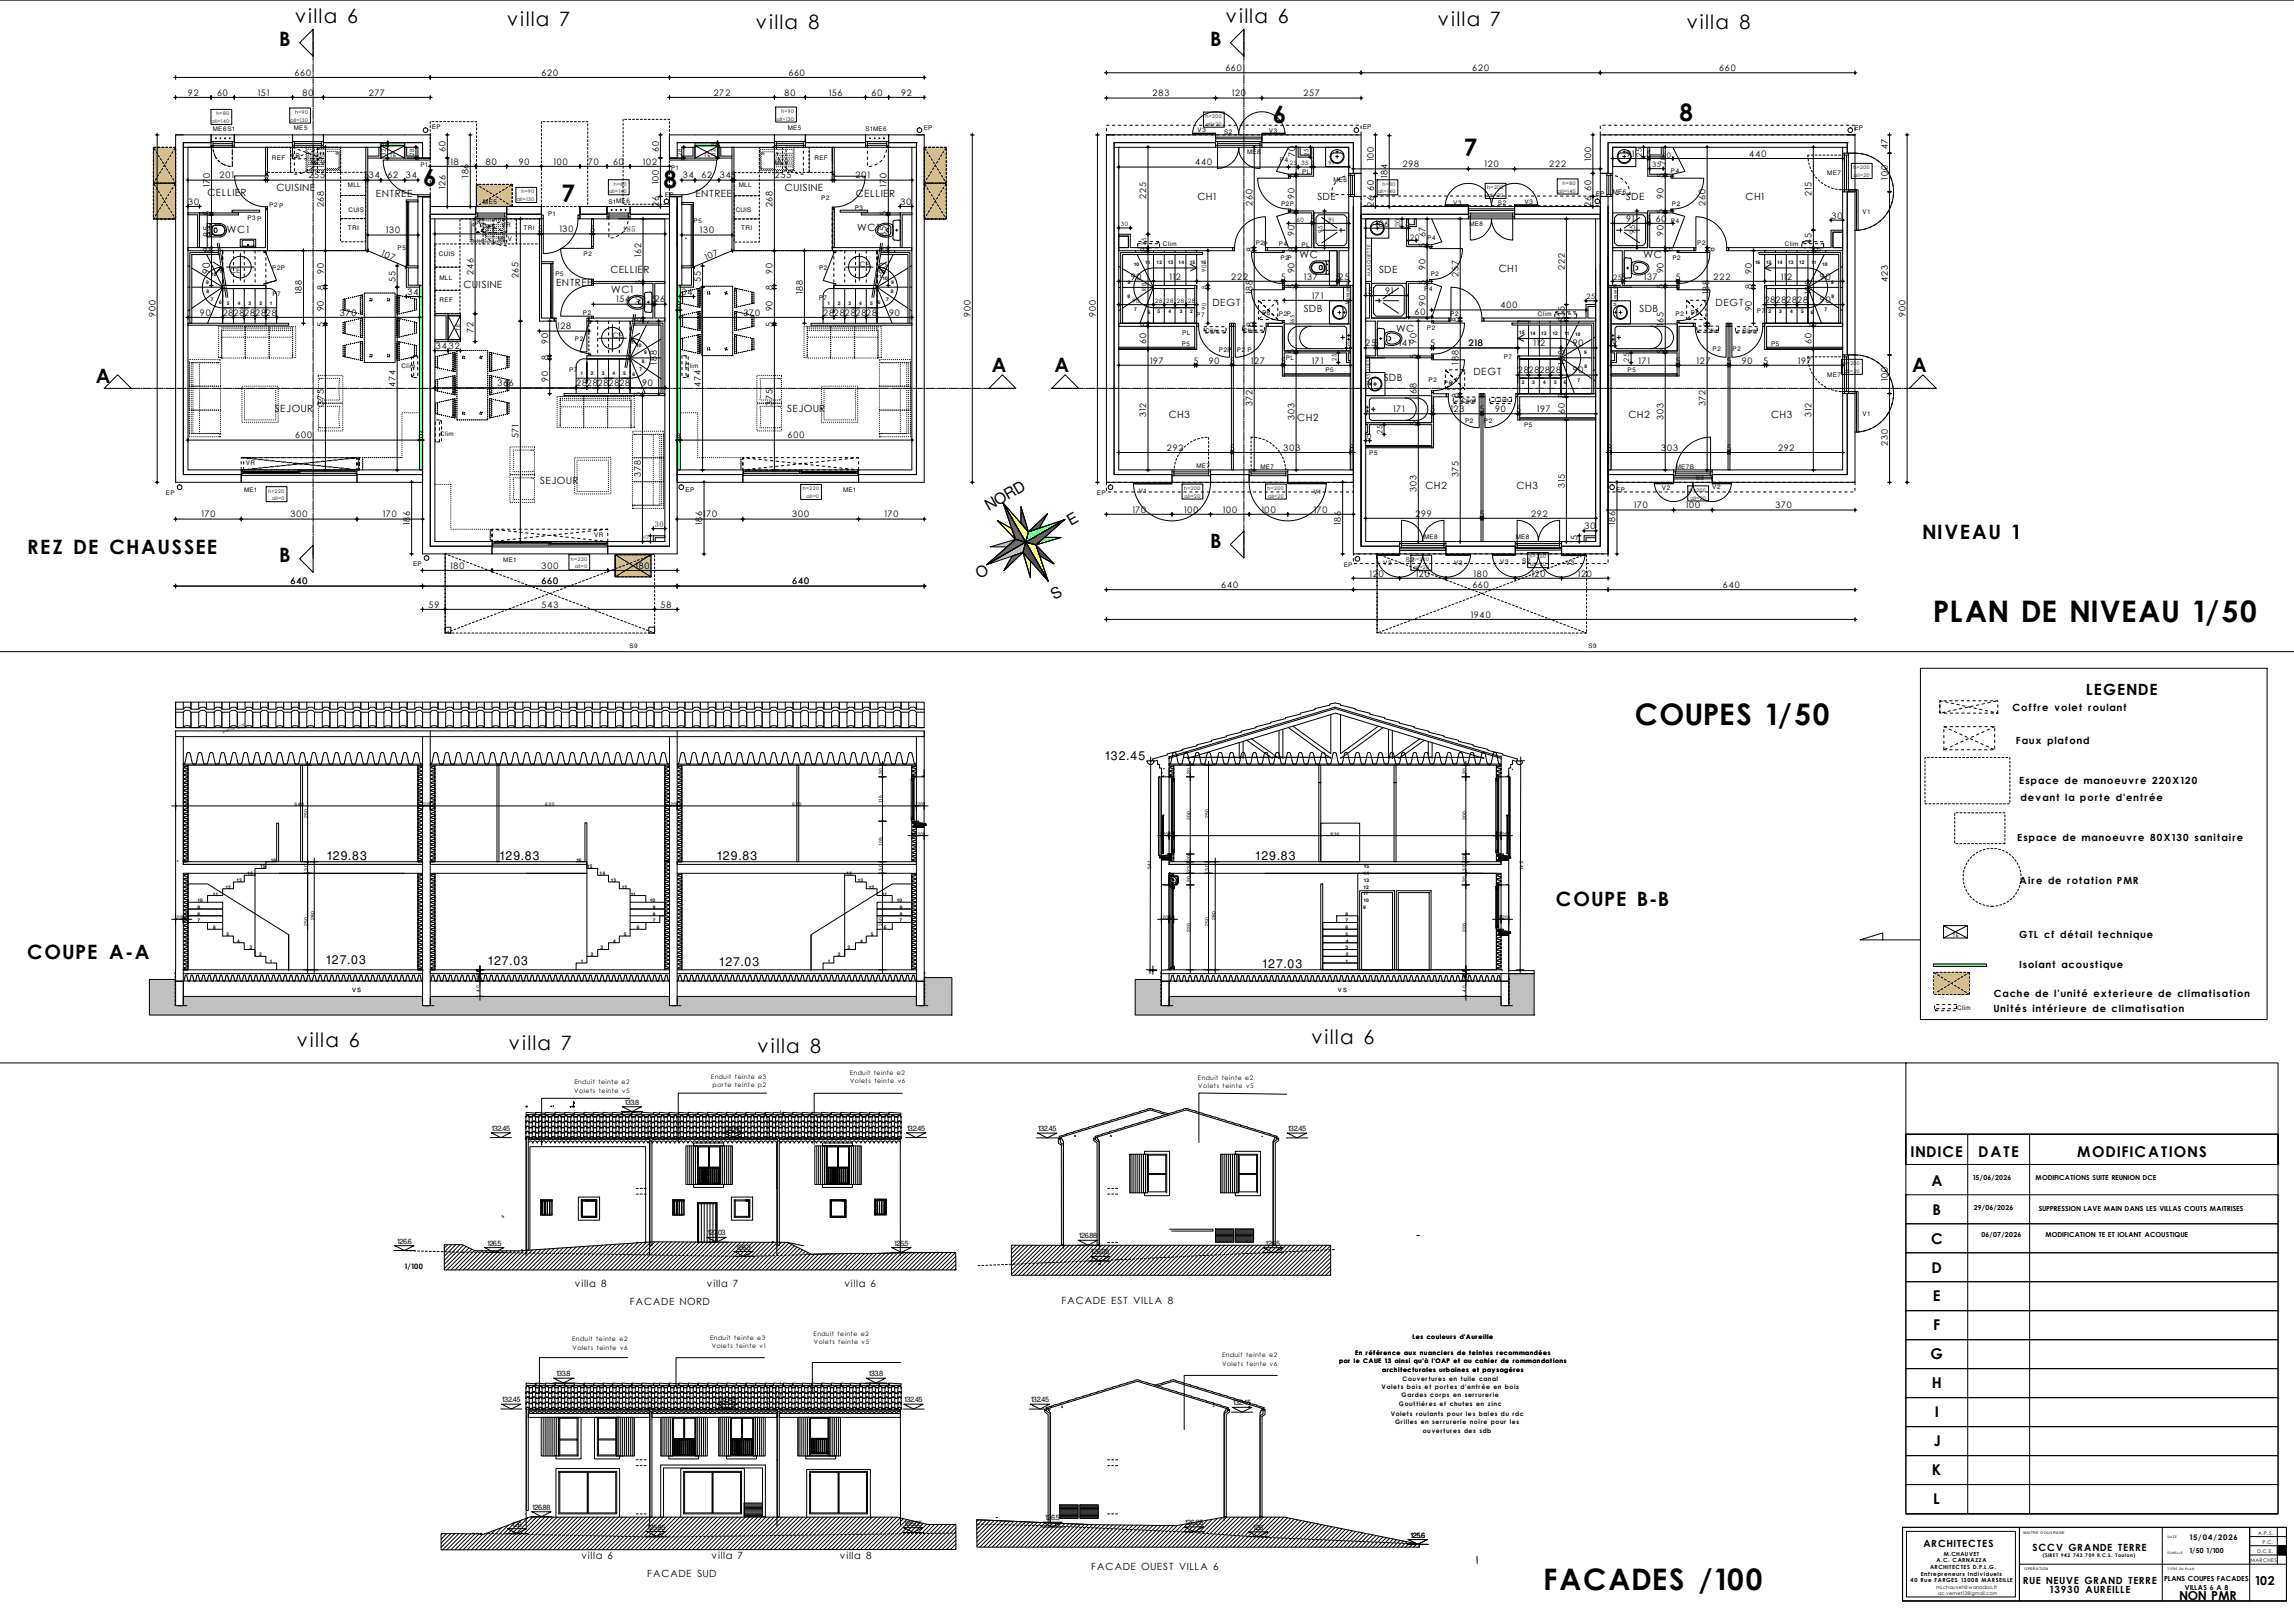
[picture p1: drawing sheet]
<svg xmlns="http://www.w3.org/2000/svg" width="1189mm" height="841mm" viewBox="0 0 1189 841" stroke-linecap="round" stroke-linejoin="round" font-family="sans-serif">
<defs><g id="words">
<g font-size="15.4">
<text x="1002" y="322">PLAN DE NIVEAU 1/50</text>
<text x="847" y="376">COUPES 1/50</text>
<text x="800" y="824">FACADES /100</text>
</g>
<g font-size="12.5">
<text x="660" y="64">6</text>
<text x="870" y="63">8</text>
<text x="759" y="81">7</text>
<text x="219" y="97">6</text>
<text x="344" y="98">8</text>
<text x="291" y="105">7</text>
</g>
<g font-size="10.3">
<text x="153" y="12">villa 6</text>
<text x="263" y="14">villa 7</text>
<text x="392" y="15">villa 8</text>
<text x="635" y="12">villa 6</text>
<text x="745" y="14">villa 7</text>
<text x="874" y="15">villa 8</text>
<text x="145" y="24">B</text>
<text x="627" y="24">B</text>
<text x="514" y="193">A</text>
<text x="546" y="193">A</text>
<text x="991" y="193">A</text>
<text x="50" y="198">A</text>
<text x="996" y="279">NIVEAU 1</text>
<text x="14" y="287">REZ DE CHAUSSEE</text>
<text x="627" y="284">B</text>
<text x="145" y="291">B</text>
<text x="806" y="470">COUPE B-B</text>
<text x="14" y="497">COUPE A-A</text>
<text x="154" y="542">villa 6</text>
<text x="264" y="544">villa 7</text>
<text x="393" y="546">villa 8</text>
<text x="680" y="541">villa 6</text>
</g>
<g font-size="8">
<text x="512" y="265" transform="rotate(-30 512 265)">NORD</text>
<text x="555" y="273" transform="rotate(-30 555 273)">E</text>
<text x="508" y="300" transform="rotate(-30 508 300)">O</text>
<text x="546" y="311" transform="rotate(-30 546 311)">S</text>
<text x="1081" y="360">LEGENDE</text>
</g>
<g font-size="7.7">
<text x="990" y="599">INDICE</text>
<text x="1025" y="599">DATE</text>
<text x="1077" y="599">MODIFICATIONS</text>
<text x="1001" y="614">A</text>
<text x="1001" y="629">B</text>
<text x="1001" y="644">C</text>
<text x="1001" y="659">D</text>
<text x="1002" y="674">E</text>
<text x="1002" y="689">F</text>
<text x="1001" y="704">G</text>
<text x="1001" y="719">H</text>
<text x="1003" y="734">I</text>
<text x="1002" y="749">J</text>
<text x="1001" y="764">K</text>
<text x="1002" y="779">L</text>
</g>
<g font-size="6.4">
<text x="1168" y="821">102</text>
<text x="1129" y="829">NON PMR</text>
</g>
<g font-size="6.3">
<text x="572" y="394">132.45</text>
<text x="169" y="445">129.83</text>
<text x="259" y="445">129.83</text>
<text x="371" y="445">129.83</text>
<text x="650" y="445">129.83</text>
<text x="169" y="500">127.03</text>
<text x="253" y="500">127.03</text>
<text x="373" y="501">127.03</text>
<text x="654" y="501">127.03</text>
</g>
<g font-size="5.1">
<text x="108" y="101">CELLIER</text>
<text x="143" y="99">CUISINE</text>
<text x="195" y="102">ENTREE</text>
<text x="407" y="99">CUISINE</text>
<text x="444" y="102">CELLIER</text>
<text x="360" y="102">ENTREE</text>
<text x="621" y="104">CH1</text>
<text x="683" y="104">SDE</text>
<text x="843" y="104">SDE</text>
<text x="905" y="104">CH1</text>
<text x="444" y="120">WC1</text>
<text x="118" y="121">WC1</text>
<text x="674" y="134">WC</text>
<text x="852" y="134">WC</text>
<text x="109" y="142" transform="rotate(-90 109 142)">90</text>
<text x="316" y="142">CELLIER</text>
<text x="459" y="142" transform="rotate(-90 459 142)">90</text>
<text x="715" y="142">SDE</text>
<text x="777" y="141">CH1</text>
<text x="240" y="149">CUISINE</text>
<text x="288" y="148">ENTREE</text>
<text x="317" y="152">WC1</text>
<text x="628" y="158">DEGT</text>
<text x="676" y="161">SDB</text>
<text x="850" y="161">SDB</text>
<text x="889" y="158">DEGT</text>
<text x="724" y="172">WC</text>
<text x="717" y="197">SDB</text>
<text x="764" y="194">DEGT</text>
<text x="142" y="213">SEJOUR</text>
<text x="408" y="213">SEJOUR</text>
<text x="606" y="217">CH3</text>
<text x="672" y="218">CH2</text>
<text x="844" y="216">CH2</text>
<text x="918" y="217">CH3</text>
<text x="280" y="251">SEJOUR</text>
<text x="739" y="253">CH2</text>
<text x="786" y="254">CH3</text>
<text x="1043" y="368">Cof fre volet roulant</text>
<text x="1045" y="385">Faux plafond</text>
<text x="1046" y="406">Espace de manoeuvre 220X120</text>
<text x="1047" y="415">devant la porte d'entrée</text>
<text x="1045" y="436">Espace de manoeuvre 80X130 sanitaire</text>
<text x="1047" y="458">Aire de rotation PMR</text>
<text x="1046" y="486">GTL cf détail technique</text>
<text x="1046" y="502">Isolant acoustique</text>
<text x="1033" y="516">Cache de l'unité exterieure de climatisation</text>
<text x="1033" y="524">Unités intérieure de climatisation</text>
<text x="298" y="667">villa 8</text>
<text x="366" y="667">villa 7</text>
<text x="438" y="667">villa 6</text>
<text x="326" y="676">FACADE NORD</text>
<text x="550" y="676">FACADE EST VILLA 8</text>
<text x="997" y="802">ARCHITECTES</text>
<text x="1053" y="804">SCCV GRANDE TERRE</text>
<text x="301" y="808">villa 6</text>
<text x="369" y="808">villa 7</text>
<text x="435" y="808">villa 8</text>
<text x="566" y="814">FACADE OUEST VILLA 6</text>
<text x="335" y="817">FACADE SUD</text>
<text x="1048" y="821">RUE NEUVE GRAND TERRE</text>
<text x="1062" y="826">13930 AUREILLE</text>
</g>
<g font-size="4.6">
<text x="153" y="39">660</text>
<text x="281" y="39">620</text>
<text x="409" y="39">660</text>
<text x="635" y="37">660</text>
<text x="763" y="37">620</text>
<text x="891" y="37">660</text>
<text x="97" y="50">92</text>
<text x="113" y="50">60</text>
<text x="133" y="50">151</text>
<text x="157" y="50">80</text>
<text x="191" y="50">277</text>
<text x="370" y="50">272</text>
<text x="407" y="50">80</text>
<text x="429" y="50">156</text>
<text x="452" y="50">60</text>
<text x="467" y="50">92</text>
<text x="597" y="50">283</text>
<text x="638" y="50">120</text>
<text x="675" y="50">257</text>
<text x="978" y="77" transform="rotate(-90 978 77)">47</text>
<text x="231" y="79" transform="rotate(-90 231 79)">60</text>
<text x="341" y="79" transform="rotate(-90 341 79)">60</text>
<text x="671" y="81" transform="rotate(-90 671 81)">70</text>
<text x="843" y="81">91</text>
<text x="853" y="81">5</text>
<text x="907" y="81">440</text>
<text x="231" y="85">118</text>
<text x="252" y="85">80</text>
<text x="269" y="85">90</text>
<text x="286" y="85">100</text>
<text x="305" y="85">70</text>
<text x="318" y="85">60</text>
<text x="333" y="85">102</text>
<text x="619" y="86">440</text>
<text x="712" y="84" transform="rotate(-90 712 84)">100</text>
<text x="727" y="87">298</text>
<text x="769" y="87">120</text>
<text x="803" y="87">222</text>
<text x="825" y="84" transform="rotate(-90 825 84)">100</text>
<text x="114" y="92">201</text>
<text x="137" y="92">5</text>
<text x="160" y="92">255</text>
<text x="189" y="92">5</text>
<text x="191" y="92">34</text>
<text x="201" y="92">62</text>
<text x="210" y="92">34</text>
<text x="243" y="93" transform="rotate(-90 243 93)">186</text>
<text x="354" y="92">34</text>
<text x="364" y="92">62</text>
<text x="373" y="92">345</text>
<text x="402" y="92">255</text>
<text x="431" y="92">5</text>
<text x="443" y="92">201</text>
<text x="671" y="92" transform="rotate(-90 671 92)">5</text>
<text x="719" y="93" transform="rotate(-90 719 93)">184</text>
<text x="862" y="92" transform="rotate(-90 862 92)">5</text>
<text x="978" y="94" transform="rotate(-90 978 94)">100</text>
<text x="109" y="97" transform="rotate(-90 109 97)">170</text>
<text x="231" y="99" transform="rotate(-90 231 99)">126</text>
<text x="341" y="96" transform="rotate(-90 341 96)">100</text>
<text x="459" y="97" transform="rotate(-90 459 97)">170</text>
<text x="712" y="99" transform="rotate(-90 712 99)">60</text>
<text x="825" y="99" transform="rotate(-90 825 99)">60</text>
<text x="939" y="101" transform="rotate(-90 939 101)">215</text>
<text x="98" y="106">30</text>
<text x="168" y="107" transform="rotate(-90 168 107)">268</text>
<text x="341" y="107" transform="rotate(-90 341 107)">26</text>
<text x="400" y="107" transform="rotate(-90 400 107)">268</text>
<text x="467" y="106">30</text>
<text x="594" y="103" transform="rotate(-90 594 103)">225</text>
<text x="649" y="107" transform="rotate(-90 649 107)">260</text>
<text x="671" y="103" transform="rotate(-90 671 103)">90</text>
<text x="712" y="107" transform="rotate(-90 712 107)">26</text>
<text x="825" y="107" transform="rotate(-90 825 107)">26</text>
<text x="862" y="103" transform="rotate(-90 862 103)">90</text>
<text x="884" y="107" transform="rotate(-90 884 107)">260</text>
<text x="109" y="112" transform="rotate(-90 109 112)">5</text>
<text x="459" y="112" transform="rotate(-90 459 112)">5</text>
<text x="671" y="111" transform="rotate(-90 671 111)">5</text>
<text x="862" y="111" transform="rotate(-90 862 111)">5</text>
<text x="949" y="114">30</text>
<text x="679" y="115">5</text>
<text x="712" y="118">106</text>
<text x="728" y="117">5</text>
<text x="843" y="115">91</text>
<text x="853" y="115">5</text>
<text x="858" y="115">60</text>
<text x="109" y="123" transform="rotate(-90 109 123)">85</text>
<text x="199" y="121">130</text>
<text x="249" y="120">271</text>
<text x="279" y="120">5</text>
<text x="289" y="120">130</text>
<text x="306" y="120">5</text>
<text x="362" y="121">130</text>
<text x="459" y="123" transform="rotate(-90 459 123)">85</text>
<text x="671" y="122" transform="rotate(-90 671 122)">90</text>
<text x="739" y="123" transform="rotate(-90 739 123)">67</text>
<text x="862" y="122" transform="rotate(-90 862 122)">90</text>
<text x="939" y="124" transform="rotate(-90 939 124)">5</text>
<text x="109" y="130" transform="rotate(-90 109 130)">8</text>
<text x="459" y="130" transform="rotate(-90 459 130)">8</text>
<text x="594" y="130" transform="rotate(-90 594 130)">8</text>
<text x="650" y="130" transform="rotate(-90 650 130)">8</text>
<text x="671" y="130" transform="rotate(-90 671 130)">8</text>
<text x="739" y="129" transform="rotate(-90 739 129)">5</text>
<text x="864" y="128" transform="rotate(90 864 128)">8</text>
<text x="885" y="128" transform="rotate(90 885 128)">8</text>
<text x="939" y="127" transform="rotate(-90 939 127)">4</text>
<text x="940" y="128" transform="rotate(90 940 128)">8</text>
<text x="197" y="132" transform="rotate(23 197 132)">107</text>
<text x="332" y="134" transform="rotate(-90 332 134)">162</text>
<text x="366" y="135" transform="rotate(-23 366 135)">107</text>
<text x="168" y="142" transform="rotate(-90 168 142)">90</text>
<text x="245" y="142" transform="rotate(-90 245 142)">246</text>
<text x="400" y="142" transform="rotate(-90 400 142)">90</text>
<text x="671" y="142" transform="rotate(-90 671 142)">90</text>
<text x="739" y="140" transform="rotate(-90 739 140)">90</text>
<text x="756" y="143" transform="rotate(-90 756 143)">257</text>
<text x="811" y="140" transform="rotate(-90 811 140)">222</text>
<text x="862" y="142" transform="rotate(-90 862 142)">90</text>
<text x="908" y="142" transform="rotate(-90 908 142)">90</text>
<text x="205" y="146" transform="rotate(-90 205 146)">55</text>
<text x="269" y="144" transform="rotate(-90 269 144)">265</text>
<text x="363" y="146" transform="rotate(-90 363 146)">55</text>
<text x="586" y="145">90</text>
<text x="606" y="145">112</text>
<text x="638" y="145">222</text>
<text x="664" y="145">5</text>
<text x="671" y="150" transform="rotate(-90 671 150)">5</text>
<text x="675" y="145">137</text>
<text x="692" y="145">525</text>
<text x="739" y="148" transform="rotate(-90 739 148)">5</text>
<text x="840" y="145">5</text>
<text x="851" y="145">137</text>
<text x="862" y="150" transform="rotate(-90 862 150)">5</text>
<text x="868" y="145">5</text>
<text x="888" y="145">222</text>
<text x="908" y="150" transform="rotate(-90 908 150)">8</text>
<text x="922" y="145">112</text>
<text x="939" y="148" transform="rotate(-90 939 148)">8</text>
<text x="943" y="145">90</text>
<text x="978" y="146" transform="rotate(-90 978 146)">423</text>
<text x="156" y="153" transform="rotate(-90 156 153)">188</text>
<text x="168" y="150" transform="rotate(-90 168 150)">8</text>
<text x="211" y="153">34</text>
<text x="353" y="153">34</text>
<text x="400" y="150" transform="rotate(-90 400 150)">8</text>
<text x="416" y="153" transform="rotate(-90 416 153)">188</text>
<text x="649" y="153" transform="rotate(-90 649 153)">188</text>
<text x="679" y="155">171</text>
<text x="707" y="152">15</text>
<text x="718" y="152">91</text>
<text x="886" y="153" transform="rotate(-90 886 153)">188</text>
<text x="939" y="153" transform="rotate(-90 939 153)">18</text>
<text x="168" y="161" transform="rotate(-90 168 161)">90</text>
<text x="319" y="157">154</text>
<text x="338" y="157">526</text>
<text x="351" y="160">8</text>
<text x="400" y="161" transform="rotate(-90 400 161)">90</text>
<text x="739" y="159" transform="rotate(-90 739 159)">90</text>
<text x="778" y="160">400</text>
<text x="811" y="161" transform="rotate(-90 811 161)">5</text>
<text x="908" y="161" transform="rotate(-90 908 161)">90</text>
<text x="915" y="157">28</text>
<text x="920" y="157">2828</text>
<text x="931" y="157">28</text>
<text x="943" y="157">90</text>
<text x="81" y="164" transform="rotate(-90 81 164)">900</text>
<text x="104" y="164">90</text>
<text x="115" y="164">2828</text>
<text x="127" y="164">2828</text>
<text x="138" y="164">28</text>
<text x="176" y="164">370</text>
<text x="332" y="167" transform="rotate(-90 332 167)">8</text>
<text x="385" y="164">370</text>
<text x="427" y="164">2828</text>
<text x="438" y="164">28</text>
<text x="443" y="164">2828</text>
<text x="461" y="164">90</text>
<text x="503" y="164" transform="rotate(-90 503 164)">900</text>
<text x="568" y="164" transform="rotate(-90 568 164)">900</text>
<text x="733" y="163">60</text>
<text x="756" y="167" transform="rotate(-90 756 167)">8</text>
<text x="811" y="167" transform="rotate(-90 811 167)">8</text>
<text x="811" y="164" transform="rotate(-90 811 164)">3</text>
<text x="862" y="167" transform="rotate(-90 862 167)">65</text>
<text x="987" y="164" transform="rotate(-90 987 164)">900</text>
<text x="168" y="169" transform="rotate(-90 168 169)">5</text>
<text x="245" y="173" transform="rotate(-90 245 173)">72</text>
<text x="288" y="171">128</text>
<text x="400" y="169" transform="rotate(-90 400 169)">5</text>
<text x="594" y="170" transform="rotate(-90 594 170)">8</text>
<text x="650" y="170" transform="rotate(-90 650 170)">8</text>
<text x="862" y="169" transform="rotate(-90 862 169)">1</text>
<text x="886" y="170" transform="rotate(-90 886 170)">8</text>
<text x="941" y="170" transform="rotate(-90 941 170)">8</text>
<text x="284" y="178" transform="rotate(-90 284 178)">90</text>
<text x="594" y="178" transform="rotate(-90 594 178)">60</text>
<text x="708" y="179">255</text>
<text x="724" y="179">141</text>
<text x="734" y="178" transform="rotate(-90 734 178)">90</text>
<text x="741" y="179">5</text>
<text x="761" y="179">218</text>
<text x="794" y="179">112</text>
<text x="815" y="179">90</text>
<text x="939" y="178" transform="rotate(-90 939 178)">60</text>
<text x="226" y="181">34</text>
<text x="233" y="181">32</text>
<text x="671" y="184" transform="rotate(-90 671 184)">5</text>
<text x="811" y="184" transform="rotate(-90 811 184)">8</text>
<text x="862" y="184" transform="rotate(-90 862 184)">5</text>
<text x="284" y="187" transform="rotate(-90 284 187)">8</text>
<text x="340" y="189" transform="rotate(-90 340 189)">188</text>
<text x="596" y="188">197</text>
<text x="618" y="188">5</text>
<text x="626" y="188">90</text>
<text x="637" y="188">5</text>
<text x="648" y="188">127</text>
<text x="664" y="188">5</text>
<text x="679" y="189">171</text>
<text x="734" y="186" transform="rotate(-90 734 186)">5</text>
<text x="756" y="189" transform="rotate(-90 756 189)">188</text>
<text x="811" y="189" transform="rotate(-90 811 189)">18</text>
<text x="849" y="189">171</text>
<text x="868" y="188">5</text>
<text x="879" y="188">127</text>
<text x="895" y="188">5</text>
<text x="903" y="188">90</text>
<text x="914" y="188">5</text>
<text x="931" y="188">197</text>
<text x="284" y="198" transform="rotate(-90 284 198)">90</text>
<text x="787" y="193">28</text>
<text x="792" y="193">282828</text>
<text x="815" y="193">90</text>
<text x="205" y="200" transform="rotate(-90 205 200)">474</text>
<text x="258" y="200">366</text>
<text x="299" y="200">2828</text>
<text x="310" y="200">282828</text>
<text x="333" y="200">90</text>
<text x="363" y="200" transform="rotate(-90 363 200)">474</text>
<text x="734" y="201" transform="rotate(-90 734 201)">8</text>
<text x="978" y="198" transform="rotate(-90 978 198)">100</text>
<text x="332" y="206" transform="rotate(-90 332 206)">5</text>
<text x="734" y="206" transform="rotate(-90 734 206)">1</text>
<text x="734" y="204" transform="rotate(-90 734 204)">6</text>
<text x="756" y="206" transform="rotate(-90 756 206)">8</text>
<text x="811" y="206" transform="rotate(-90 811 206)">8</text>
<text x="168" y="210" transform="rotate(-90 168 210)">375</text>
<text x="400" y="210" transform="rotate(-90 400 210)">375</text>
<text x="594" y="216" transform="rotate(-90 594 216)">312</text>
<text x="649" y="211" transform="rotate(-90 649 211)">372</text>
<text x="722" y="214">171</text>
<text x="741" y="214">5</text>
<text x="751" y="214">123</text>
<text x="767" y="214">5</text>
<text x="775" y="214">90</text>
<text x="786" y="214">5</text>
<text x="796" y="213">197</text>
<text x="811" y="215" transform="rotate(-90 811 215)">60</text>
<text x="884" y="211" transform="rotate(-90 884 211)">372</text>
<text x="939" y="216" transform="rotate(-90 939 216)">312</text>
<text x="671" y="218" transform="rotate(-90 671 218)">303</text>
<text x="734" y="221" transform="rotate(-90 734 221)">5</text>
<text x="862" y="218" transform="rotate(-90 862 218)">303</text>
<text x="153" y="227">600</text>
<text x="217" y="227">8</text>
<text x="269" y="227" transform="rotate(-90 269 227)">571</text>
<text x="408" y="227">600</text>
<text x="605" y="234">292</text>
<text x="637" y="234">5</text>
<text x="665" y="234">303</text>
<text x="699" y="234">8</text>
<text x="833" y="234">8</text>
<text x="861" y="234">303</text>
<text x="895" y="234">5</text>
<text x="922" y="234">292</text>
<text x="978" y="231" transform="rotate(-90 978 231)">230</text>
<text x="332" y="247" transform="rotate(-90 332 247)">378</text>
<text x="756" y="247" transform="rotate(-90 756 247)">375</text>
<text x="734" y="255" transform="rotate(-90 734 255)">303</text>
<text x="811" y="253" transform="rotate(-90 811 253)">315</text>
<text x="846" y="263">170</text>
<text x="873" y="263">100</text>
<text x="920" y="263">370</text>
<text x="104" y="268">170</text>
<text x="151" y="268">300</text>
<text x="198" y="268">170</text>
<text x="364" y="268">170</text>
<text x="411" y="268">300</text>
<text x="458" y="268">170</text>
<text x="586" y="266">170</text>
<text x="613" y="266">100</text>
<text x="633" y="266">100</text>
<text x="653" y="266">100</text>
<text x="680" y="266">170</text>
<text x="734" y="268">299</text>
<text x="767" y="268">5</text>
<text x="794" y="268">292</text>
<text x="212" y="273" transform="rotate(-90 212 273)">186</text>
<text x="364" y="273" transform="rotate(-90 364 273)">186</text>
<text x="695" y="273" transform="rotate(-90 695 273)">186</text>
<text x="821" y="274">30</text>
<text x="837" y="273" transform="rotate(-90 837 273)">186</text>
<text x="818" y="282" transform="rotate(-90 818 282)">15</text>
<text x="233" y="295">180</text>
<text x="281" y="295">300</text>
<text x="329" y="295">180</text>
<text x="709" y="299">120</text>
<text x="733" y="299">120</text>
<text x="763" y="299">180</text>
<text x="793" y="299">120</text>
<text x="817" y="299">120</text>
<text x="151" y="303">640</text>
<text x="281" y="303">660</text>
<text x="411" y="303">640</text>
<text x="633" y="305">640</text>
<text x="763" y="305">660</text>
<text x="893" y="305">640</text>
<text x="222" y="315">59</text>
<text x="281" y="315">543</text>
<text x="342" y="315">58</text>
<text x="762" y="320">1940</text>
</g>
<g font-size="4.2">
<text x="726" y="118" transform="rotate(-90 726 118)">20</text>
<text x="323" y="120">185</text>
<text x="332" y="147" transform="rotate(-90 332 147)">5</text>
<text x="332" y="158" transform="rotate(-90 332 158)">90</text>
<text x="339" y="273">30</text>
<text x="336" y="281" transform="rotate(-90 336 281)">1</text>
<text x="336" y="279" transform="rotate(-90 336 279)">5</text>
<text x="182" y="514">vs</text>
<text x="693" y="514">vs</text>
</g>
<text font-size="4" x="1134" y="798">15/04/2026</text>
<g font-size="3.9">
<text x="861" y="82">60</text>
<text x="856" y="86">35</text>
<text x="731" y="124">20</text>
<text x="119" y="141">CE</text>
<text x="445" y="138">CE</text>
<text x="836" y="145">25</text>
<text x="822" y="155">25</text>
<text x="317" y="175">CE</text>
<text x="834" y="178">10</text>
<text x="707" y="227">10</text>
</g>
<g font-size="3.8">
<text x="851" y="81" transform="rotate(-90 851 81)">25</text>
<text x="863" y="86" transform="rotate(-90 863 86)">70</text>
<text x="847" y="121" transform="rotate(-90 847 121)">95</text>
<text x="844" y="188" transform="rotate(-90 844 188)">25</text>
<text x="716" y="225" transform="rotate(-90 716 225)">25</text>
<text x="324" y="573">133.8</text>
<text x="255" y="586">132.45</text>
<text x="375" y="586">132.45</text>
<text x="470" y="586">132.45</text>
<text x="538" y="586">132.45</text>
<text x="667" y="586">132.45</text>
<text x="366" y="640">127.03</text>
<text x="559" y="642">126.88</text>
<text x="206" y="645">126.6</text>
<text x="252" y="645">126.5</text>
<text x="381" y="647">126.3</text>
<text x="463" y="645">126.5</text>
<text x="656" y="646">126.5</text>
<text x="565" y="650">126.05</text>
<text x="210" y="658">1/100</text>
<text x="288" y="713">133.8</text>
<text x="450" y="713">133.8</text>
<text x="260" y="727">132.45</text>
<text x="372" y="727">132.45</text>
<text x="468" y="727">132.45</text>
<text x="534" y="727">132.45</text>
<text x="639" y="728">132.45</text>
<text x="276" y="782">126.88</text>
<text x="265" y="791">126</text>
<text x="468" y="791">126.05</text>
<text x="541" y="788">126.5</text>
<text x="614" y="790">126.25</text>
<text x="335" y="793">125.85</text>
<text x="649" y="793">126</text>
<text x="731" y="797">125.6</text>
</g>
<g font-size="3.6">
<text x="1022" y="612">15/06/2026</text>
<text x="1055" y="612">MODIFICATIONS SUITE REUNION DCE</text>
<text x="1023" y="627">29/06/2026</text>
<text x="1057" y="628">SUPPRESSION LAVE MAIN DANS LES VILLAS COUTS MAITRISES</text>
<text x="1027" y="641">06/07/2026</text>
<text x="1060" y="641">MODIFICATION TE ET IOLANT ACOUSTIQUE</text>
<text x="1134" y="805">1/50 1/100</text>
<text x="1122" y="819">PLANS COUPES FACADES</text>
<text x="1132" y="824">VILLAS 6 A 8</text>
</g>
<g font-size="3.3">
<text x="110" y="68">ME6S1</text>
<text x="152" y="67">ME5</text>
<text x="224" y="67">EP</text>
<text x="408" y="67">ME5</text>
<text x="448" y="68">S1ME6</text>
<text x="479" y="67">EP</text>
<text x="621" y="69">V3</text>
<text x="634" y="69">S2</text>
<text x="658" y="69">V3</text>
<text x="706" y="67">EP</text>
<text x="961" y="67">EP</text>
<text x="141" y="83">REF</text>
<text x="151" y="82">VR</text>
<text x="422" y="83">REF</text>
<text x="646" y="80">ME8</text>
<text x="663" y="84">P4</text>
<text x="161" y="85">MLV</text>
<text x="218" y="87">P1</text>
<text x="348" y="88">P1</text>
<text x="401" y="85">MLV</text>
<text x="866" y="90">P4</text>
<text x="675" y="90">PL</text>
<text x="691" y="94">ME6</text>
<text x="947" y="91">ME7</text>
<text x="180" y="97">MLL</text>
<text x="383" y="97">MLL</text>
<text x="827" y="102">EP</text>
<text x="836" y="101">ME6</text>
<text x="140" y="107">P2 P</text>
<text x="250" y="106">ME5</text>
<text x="315" y="105">S1ME6</text>
<text x="345" y="102">EP</text>
<text x="426" y="104">P2</text>
<text x="664" y="107">P2P</text>
<text x="753" y="106">V3</text>
<text x="776" y="106">S2</text>
<text x="790" y="106">V3</text>
<text x="866" y="107">P2</text>
<text x="181" y="110">CUIS</text>
<text x="284" y="112">P1</text>
<text x="381" y="110">CUIS</text>
<text x="443" y="109">P3</text>
<text x="965" y="111">V1</text>
<text x="128" y="114">P3 P</text>
<text x="180" y="119">TRI</text>
<text x="260" y="117">VR</text>
<text x="271" y="119">TRI</text>
<text x="359" y="115">P5</text>
<text x="384" y="119">TRI</text>
<text x="761" y="117">ME8</text>
<text x="866" y="116">P4</text>
<text x="258" y="125">MLV</text>
<text x="740" y="124">P4</text>
<text x="206" y="130">P5</text>
<text x="603" y="127">Clim</text>
<text x="651" y="127">P2P</text>
<text x="663" y="128">P4</text>
<text x="674" y="128">PL</text>
<text x="880" y="127">P2</text>
<text x="925" y="127">Clim</text>
<text x="227" y="133">CUIS</text>
<text x="302" y="133">P2</text>
<text x="664" y="135">P2P</text>
<text x="867" y="135">P2</text>
<text x="141" y="140">P2P</text>
<text x="288" y="143">P5</text>
<text x="424" y="140">P2</text>
<text x="741" y="143">P2</text>
<text x="228" y="145">MLL</text>
<text x="141" y="153">P7</text>
<text x="424" y="156">P7</text>
<text x="738" y="151">P4</text>
<text x="228" y="156">REF</text>
<text x="302" y="163">P2</text>
<text x="620" y="164">P7</text>
<text x="654" y="163">P6</text>
<text x="663" y="164">P2P</text>
<text x="752" y="164">P2</text>
<text x="797" y="164">Clim</text>
<text x="868" y="164">P2</text>
<text x="876" y="163">P6</text>
<text x="910" y="162">P7</text>
<text x="613" y="173">PL</text>
<text x="625" y="173">Clim</text>
<text x="644" y="173">Clim</text>
<text x="740" y="171">P2</text>
<text x="884" y="173">Clim</text>
<text x="903" y="173">Clim</text>
<text x="298" y="177">P2</text>
<text x="612" y="179">P5</text>
<text x="918" y="179">P5</text>
<text x="632" y="182">P2P</text>
<text x="641" y="182">P2</text>
<text x="646" y="182">P</text>
<text x="888" y="182">P2</text>
<text x="898" y="182">P2</text>
<text x="208" y="191">Clim</text>
<text x="355" y="191">Clim</text>
<text x="666" y="187">PL</text>
<text x="779" y="186">P7</text>
<text x="295" y="193">P7</text>
<text x="687" y="193">P5</text>
<text x="740" y="198">P2</text>
<text x="843" y="193">P5</text>
<text x="947" y="195">ME7</text>
<text x="748" y="199">P6</text>
<text x="757" y="209">Clim</text>
<text x="775" y="208">Clim</text>
<text x="965" y="216">V1</text>
<text x="759" y="219">P2</text>
<text x="769" y="219">P2</text>
<text x="790" y="221">P5</text>
<text x="228" y="226">Clim</text>
<text x="710" y="236">P5</text>
<text x="127" y="241">VR</text>
<text x="620" y="242">ME7</text>
<text x="653" y="243">ME7</text>
<text x="869" y="243">ME7B</text>
<text x="879" y="249">S3</text>
<text x="86" y="257">EP</text>
<text x="127" y="255">ME1</text>
<text x="355" y="255">EP</text>
<text x="437" y="255">ME1</text>
<text x="568" y="257">EP</text>
<text x="590" y="256">V1</text>
<text x="681" y="256">V1</text>
<text x="838" y="255">EP</text>
<text x="861" y="254">V2</text>
<text x="887" y="253">V2</text>
<text x="308" y="278">VR</text>
<text x="738" y="279">ME8</text>
<text x="785" y="279">ME8</text>
<text x="214" y="293">EP</text>
<text x="261" y="291">ME1</text>
<text x="696" y="294">EP</text>
<text x="717" y="293">V3</text>
<text x="729" y="291">S2</text>
<text x="754" y="293">V3</text>
<text x="777" y="292">V3</text>
<text x="789" y="292">S2</text>
<text x="811" y="293">V3</text>
<text x="326" y="336">S9</text>
<text x="823" y="336">S9</text>
<text x="1014" y="523">Clim</text>
</g>
<g font-size="3.2">
<text x="440" y="557">Enduit teinte e2</text>
<text x="298" y="562">Enduit teinte e2</text>
<text x="368" y="559">Enduit teinte e3</text>
<text x="369" y="563">porte teinte p2</text>
<text x="441" y="561">Volets teinte v6</text>
<text x="621" y="560">Enduit teinte e2</text>
<text x="621" y="564">Volets teinte v5</text>
<text x="298" y="566">Volets teinte v5</text>
<text x="297" y="695">Enduit teinte e2</text>
<text x="368" y="694">Enduit teinte e3</text>
<text x="422" y="692">Enduit teinte e2</text>
<text x="732" y="694">Les couleurs d'Aureille</text>
<text x="297" y="699">Volets teinte v6</text>
<text x="369" y="699">Volets teinte v1</text>
<text x="422" y="697">Volets teinte v5</text>
<text x="633" y="703">Enduit teinte e2</text>
<text x="633" y="708">Volets teinte v6</text>
<text x="694" y="707">par le CAUE 13 ainsi qu'à l'OAP et au cahier de rommandations</text>
<text x="702" y="702">En référence aux nuanciers de teintes recommandées</text>
<text x="716" y="711">architecturales urbaines et paysagéres</text>
<text x="716" y="720">Volets bois et portes d'entrée en bois</text>
<text x="727" y="716">Couvertures en tuile canal</text>
<text x="726" y="724">Gardes corps en serrurerie</text>
<text x="725" y="728">Gouttiéres et chutes en zinc</text>
<text x="721" y="734">Volets roulants pour les baies du rdc</text>
<text x="723" y="738">Grilles en serrurerie noire pour les</text>
<text x="737" y="742">ouvertures des sdb</text>
</g>
<g font-size="3.1">
<text x="200" y="76" transform="rotate(-90 200 76)">8</text>
<text x="371" y="76" transform="rotate(-90 371 76)">8</text>
<text x="200" y="81" transform="rotate(-90 200 81)">32</text>
<text x="215" y="81" transform="rotate(-90 215 81)">28</text>
<text x="353" y="81" transform="rotate(-90 353 81)">28</text>
<text x="371" y="81" transform="rotate(-90 371 81)">32</text>
<text x="678" y="81" transform="rotate(-90 678 81)">25</text>
<text x="668" y="86">25</text>
<text x="674" y="86">35</text>
<text x="679" y="86">5</text>
<text x="689" y="86">91</text>
<text x="581" y="117">30</text>
<text x="672" y="115">60</text>
<text x="689" y="115">91</text>
<text x="685" y="121" transform="rotate(-90 685 121)">95</text>
<text x="594" y="127" transform="rotate(-90 594 127)">35</text>
<text x="625" y="141" transform="rotate(-90 625 141)">90</text>
<text x="625" y="150" transform="rotate(-90 625 150)">8</text>
<text x="594" y="152" transform="rotate(-90 594 152)">188</text>
<text x="587" y="157">90</text>
<text x="599" y="157">28</text>
<text x="604" y="157">28</text>
<text x="610" y="157">28</text>
<text x="616" y="157">28</text>
<text x="625" y="160" transform="rotate(-90 625 160)">90</text>
<text x="671" y="168" transform="rotate(-90 671 168)">165</text>
<text x="697" y="179">10</text>
<text x="693" y="187" transform="rotate(-90 693 187)">25</text>
<text x="351" y="227">8</text>
</g>
<g font-size="2.9">
<text x="1004" y="810">A.C. CARNAZZA</text>
<text x="1007" y="806">M.CHAUVET</text>
<text x="1000" y="813">ARCHITECTES D.P.L.G.</text>
<text x="990" y="820">40 Rue FARGES 13008 MARSEILLE</text>
<text x="996" y="816">Entrepreneurs Individuels</text>
</g>
<g font-size="2.6">
<text x="112" y="60">h=80</text>
<text x="153" y="59">h=90</text>
<text x="405" y="59">h=90</text>
<text x="110" y="64">all=140</text>
<text x="151" y="63">all=130</text>
<text x="402" y="63">all=130</text>
<text x="625" y="61">h=200</text>
<text x="625" y="65">all=20</text>
<text x="961" y="88">h=200</text>
<text x="810" y="96">h=80</text>
<text x="961" y="92">all=20</text>
<text x="270" y="100">h=90</text>
<text x="316" y="100">all=140</text>
<text x="318" y="96">h=80</text>
<text x="714" y="100">all=140</text>
<text x="716" y="96">h=80</text>
<text x="771" y="98">h=200</text>
<text x="807" y="100">all=140</text>
<text x="268" y="104">all=130</text>
<text x="771" y="102">all=20</text>
<text x="710" y="143" transform="rotate(-90 710 143)">MASQUETTE</text>
<text x="955" y="189">h=200</text>
<text x="956" y="193">all=20</text>
<text x="710" y="200" transform="rotate(-90 710 200)">MASQUETTE</text>
<text x="139" y="255">h=220</text>
<text x="416" y="254">h=220</text>
<text x="614" y="254">h=200</text>
<text x="614" y="258">all=20</text>
<text x="657" y="254">h=200</text>
<text x="657" y="258">all=20</text>
<text x="876" y="255">h=200</text>
<text x="141" y="259">all=0</text>
<text x="418" y="258">all=0</text>
<text x="876" y="259">all=20</text>
<text x="296" y="291">h=220</text>
<text x="732" y="291">h=200</text>
<text x="793" y="289">h=200</text>
<text x="793" y="293">all=20</text>
<text x="298" y="295">all=0</text>
<text x="732" y="295">all=20</text>
<text x="1170" y="795">A.P.S.</text>
<text x="1173" y="800">P.C.</text>
<text x="1059" y="807">(SIRET 942 743 709 R.C.S. Toulon)</text>
<text x="1166" y="810">MARCHES</text>
<text x="1170" y="805">D.C.E.</text>
<text x="1003" y="823">mi.chauvet@wanadoo.fr</text>
<text x="1004" y="827">ac.vernet13@gmail.com</text>
</g>
<g font-size="2.5">
<text x="202" y="82">TE</text>
<text x="365" y="82">TE</text>
<text x="588" y="138">10</text>
<text x="594" y="137">11</text>
<text x="599" y="137">12</text>
<text x="605" y="137">13</text>
<text x="611" y="137">14</text>
<text x="617" y="137">15</text>
<text x="622" y="137">16</text>
<text x="910" y="137">16</text>
<text x="915" y="137">15</text>
<text x="921" y="137">14</text>
<text x="927" y="137">13</text>
<text x="932" y="137">12</text>
<text x="939" y="137">11</text>
<text x="944" y="138">10</text>
<text x="109" y="143">10</text>
<text x="114" y="142">11</text>
<text x="454" y="144">11</text>
<text x="107" y="147">9</text>
<text x="457" y="145">10</text>
<text x="462" y="147">9</text>
<text x="584" y="147">9</text>
<text x="949" y="147">9</text>
<text x="107" y="152">8</text>
<text x="462" y="152">8</text>
<text x="584" y="154">8</text>
<text x="949" y="154">8</text>
<text x="109" y="156">7</text>
<text x="114" y="158">6</text>
<text x="118" y="158">5</text>
<text x="123" y="158">4</text>
<text x="129" y="158">3</text>
<text x="134" y="158">2</text>
<text x="140" y="158">1</text>
<text x="429" y="158">1</text>
<text x="434" y="158">2</text>
<text x="440" y="158">3</text>
<text x="445" y="158">4</text>
<text x="451" y="158">5</text>
<text x="455" y="158">6</text>
<text x="459" y="156">7</text>
<text x="588" y="161">7</text>
<text x="946" y="161">7</text>
<text x="595" y="163">6</text>
<text x="600" y="162">5</text>
<text x="606" y="162">4</text>
<text x="611" y="162">3</text>
<text x="617" y="162">2</text>
<text x="917" y="162">2</text>
<text x="922" y="162">3</text>
<text x="928" y="162">4</text>
<text x="933" y="162">5</text>
<text x="938" y="163">6</text>
<text x="238" y="171" transform="rotate(-90 238 171)">TE</text>
<text x="787" y="173">15</text>
<text x="793" y="173">14</text>
<text x="799" y="173">13</text>
<text x="805" y="173">12</text>
<text x="811" y="173">11</text>
<text x="326" y="178">11</text>
<text x="816" y="174">10</text>
<text x="330" y="180">10</text>
<text x="334" y="184">9</text>
<text x="821" y="184">9</text>
<text x="333" y="188">8</text>
<text x="821" y="191">8</text>
<text x="301" y="194">1</text>
<text x="306" y="194">2</text>
<text x="312" y="194">3</text>
<text x="317" y="194">4</text>
<text x="323" y="194">5</text>
<text x="328" y="195">6</text>
<text x="331" y="192">7</text>
<text x="818" y="198">7</text>
<text x="789" y="199">2</text>
<text x="794" y="199">3</text>
<text x="800" y="199">4</text>
<text x="805" y="199">5</text>
<text x="810" y="199">6</text>
<text x="457" y="401" transform="rotate(-90 457 401)">30</text>
<text x="617" y="401" transform="rotate(-90 617 401)">30</text>
<text x="760" y="401" transform="rotate(-90 760 401)">30</text>
<text x="153" y="418">640</text>
<text x="219" y="418">20</text>
<text x="283" y="418">620</text>
<text x="347" y="418">20</text>
<text x="411" y="418">620</text>
<text x="457" y="416" transform="rotate(-90 457 416)">115</text>
<text x="475" y="418">20</text>
<text x="160" y="424" transform="rotate(-90 160 424)">250</text>
<text x="617" y="425" transform="rotate(-90 617 425)">200</text>
<text x="626" y="424" transform="rotate(-90 626 424)">250</text>
<text x="760" y="425" transform="rotate(-90 760 425)">200</text>
<text x="472" y="433">12</text>
<text x="475" y="433">20</text>
<text x="602" y="433">2012</text>
<text x="690" y="433">836</text>
<text x="775" y="433">12</text>
<text x="778" y="433">20</text>
<text x="457" y="438" transform="rotate(-90 457 438)">105</text>
<text x="140" y="446">16</text>
<text x="299" y="446">16</text>
<text x="617" y="448" transform="rotate(-90 617 448)">7</text>
<text x="617" y="446" transform="rotate(-90 617 446)">20</text>
<text x="760" y="446" transform="rotate(-90 760 446)">20</text>
<text x="788" y="446" transform="rotate(90 788 446)">541</text>
<text x="128" y="454">14</text>
<text x="135" y="450">15</text>
<text x="160" y="451" transform="rotate(-90 160 451)">30</text>
<text x="304" y="450">15</text>
<text x="311" y="454">14</text>
<text x="439" y="454">14</text>
<text x="457" y="451" transform="rotate(-90 457 451)">30</text>
<text x="597" y="451" transform="rotate(-90 597 451)">541</text>
<text x="617" y="452" transform="rotate(-90 617 452)">23</text>
<text x="626" y="451" transform="rotate(-90 626 451)">30</text>
<text x="707" y="454">14</text>
<text x="707" y="450">15</text>
<text x="760" y="451" transform="rotate(-90 760 451)">30</text>
<text x="117" y="461">12</text>
<text x="123" y="457">13</text>
<text x="317" y="457">13</text>
<text x="322" y="461">12</text>
<text x="445" y="457">13</text>
<text x="450" y="461">12</text>
<text x="617" y="457" transform="rotate(-90 617 457)">30</text>
<text x="707" y="461">12</text>
<text x="707" y="457">13</text>
<text x="760" y="457" transform="rotate(-90 760 457)">30</text>
<text x="102" y="467">10</text>
<text x="110" y="464">11</text>
<text x="327" y="464">11</text>
<text x="337" y="467">10</text>
<text x="457" y="464">11</text>
<text x="465" y="467">10</text>
<text x="706" y="464">11</text>
<text x="707" y="468">10</text>
<text x="102" y="471">9</text>
<text x="338" y="471">9</text>
<text x="466" y="471">9</text>
<text x="707" y="471">9</text>
<text x="92" y="476">2012</text>
<text x="102" y="475">8</text>
<text x="102" y="478">7</text>
<text x="160" y="480" transform="rotate(-90 160 480)">250</text>
<text x="163" y="477" transform="rotate(-90 163 477)">280</text>
<text x="338" y="478">7</text>
<text x="338" y="475">8</text>
<text x="457" y="480" transform="rotate(-90 457 480)">250</text>
<text x="466" y="478">7</text>
<text x="466" y="475">8</text>
<text x="602" y="476">2012</text>
<text x="626" y="480" transform="rotate(-90 626 480)">250</text>
<text x="630" y="477" transform="rotate(-90 630 477)">280</text>
<text x="697" y="478">7</text>
<text x="697" y="475">8</text>
<text x="775" y="476">12</text>
<text x="778" y="476">20</text>
<text x="111" y="481">6</text>
<text x="117" y="485">5</text>
<text x="323" y="485">5</text>
<text x="330" y="481">6</text>
<text x="451" y="485">5</text>
<text x="458" y="481">6</text>
<text x="617" y="483" transform="rotate(-90 617 483)">220</text>
<text x="697" y="485">5</text>
<text x="697" y="481">6</text>
<text x="760" y="483" transform="rotate(-90 760 483)">220</text>
<text x="1012" y="486">TE</text>
<text x="123" y="489">4</text>
<text x="129" y="492">3</text>
<text x="311" y="492">3</text>
<text x="318" y="489">4</text>
<text x="439" y="492">3</text>
<text x="446" y="489">4</text>
<text x="697" y="492">3</text>
<text x="697" y="489">4</text>
<text x="134" y="496">2</text>
<text x="306" y="496">2</text>
<text x="434" y="496">2</text>
<text x="697" y="496">2</text>
<text x="140" y="499">1</text>
<text x="301" y="499">1</text>
<text x="429" y="499">1</text>
<text x="598" y="503" transform="rotate(-90 598 503)">2</text>
<text x="697" y="499">1</text>
<text x="249" y="508" transform="rotate(-90 249 508)">2010</text>
<text x="249" y="505" transform="rotate(-90 249 505)">10</text>
<text x="760" y="508" transform="rotate(-90 760 508)">2010</text>
<text x="249" y="514" transform="rotate(-90 249 514)">40</text>
<text x="760" y="514" transform="rotate(-90 760 514)">40</text>
</g>
<g font-size="2.1">
<text x="699" y="157" transform="rotate(-90 699 157)">Masquette</text>
<text x="838" y="158" transform="rotate(-90 838 158)">Masquette</text>
</g>
<text font-size="2" x="116" y="380" transform="rotate(-17 116 380)">pente 30%</text>
<g font-size="1.9">
<text x="1049" y="795">MAITRE D'OUVRAGE</text>
<text x="1049" y="814">OPERA TION</text>
</g>
<g font-size="1.6">
<text x="1123" y="797">DATE</text>
<text x="1123" y="805">ECHELLE</text>
<text x="1123" y="814">TITRE DU PLAN</text>
</g>
</g></defs>
<g fill="none" stroke="#000" stroke-width=".52">
<path d="M361 605h12M361 613h12M363 605v8M364 605v8M365 605v8M366 605v8M367 605v8M368 605v8M369 605v8M370 605v8M371 605v8M373 605v8"/>
<path d="M428 605h12M428 613h12M429 605v8M431 605v8M432 605v8M433 605v8M434 605v8M435 605v8M436 605v8M437 605v8M438 605v8M439 605v8"/>
<path d="M281 622v8M282 622v8M284 622v8M285 622v8M350 622v8M351 622v8M352 622v8M353 622v8M455 622v7M456 622v7M457 622v7M458 622v7"/>
<path d="M349 746h12M349 754h12M350 746v8M351 746v8M352 746v8M353 746v8M354 746v8M355 746v8M356 746v8M357 746v8M359 746v8M360 746v8"/>
<path d="M379 746h12M379 754h12M380 746v8M381 746v8M382 746v8M383 746v8M384 746v8M385 746v8M386 746v8M387 746v8M389 746v8M390 746v8"/>
<path d="M420 746h10M420 753h10M421 746v7M422 746v7M423 746v7M424 746v7M425 746v7M426 746v7M427 746v7M428 746v7"/>
</g>
<g fill="#c0c0c0">
<path d="M640 637h10v7h-10z" fill-rule="evenodd"/>
<path d="M630 637h9v7h-9z" fill-rule="evenodd"/>
<path d="M549 780h10v7h-10z" fill-rule="evenodd"/>
<path d="M560 780h9v7h-9z" fill-rule="evenodd"/>
</g>
<g fill="#fff">
<path d="M986 791h199v39h-199z" fill-rule="evenodd"/>
<path d="M986 791h199v39h-199z" fill-rule="evenodd"/>
</g>
<path d="M1180 801h5v5h-5z" fill-rule="evenodd" fill="#000"/>
<path d="M988 551h193v37h-193z" fill-rule="evenodd" fill="#fff"/>
<g fill="#c0c0c0">
<path d="M588 508h14v13h4v-5h172v5h4v-16h13v21h-207z" fill-rule="evenodd"/>
<path d="M77 508h14v13h4v-5h124v5h4v-5h124v5h4v-5h124v5h4v-14h14v19h-416z" fill-rule="evenodd"/>
</g>
<path d="M520 261l12 20-6-1z" fill="#990"/>
<path d="M517 270l7 4 2 6z" fill="#ffff7f"/>
<path d="M511 293l21-12-2 5z" fill="#c0c0c0"/>
<path d="M511 293l15-13 6 1z" fill="#3f00ff"/>
<path d="M530 286l4 5v8z" fill="#ffbf00"/>
<path d="M532 281l11 20-13-15z" fill="#ff003f"/>
<path d="M513 283l13-3-4 3z" fill="#c0c0c0"/>
<path d="M525 288l5-2-10 10z" fill="#3f00ff"/>
<path d="M520 261l13 15-1 5z" fill="#ffff7f"/>
<path d="M529 263l4 13-4-5z" fill="#990"/>
<path d="M532 281l5 1 6 19z" fill="#ffbf00"/>
<path d="M537 282l9 10-7-4z" fill="#ff003f"/>
<path d="M537 282l4-4 9 1z" fill="#0ff"/>
<path d="M532 281l20-12-15 13z" fill="#099"/>
<path d="M533 276l19-7-20 12z" fill="#0ff"/>
<path d="M533 276l10-10-4 8z" fill="#099"/>
<g fill="#dfbd75">
<path d="M80 76h11v37h-11z" fill-rule="evenodd"/>
<path d="M479 76h11v37h-11z" fill-rule="evenodd"/>
<path d="M319 287h18v12h-18z" fill-rule="evenodd"/>
<path d="M247 96h18v11h-18z" fill-rule="evenodd"/>
</g>
<g fill="#80ff80">
<path d="M351 148h2v96h-2z" fill-rule="evenodd"/>
<path d="M360 74h13v2h-13z" fill-rule="evenodd"/>
<path d="M217 148h2v96h-2z" fill-rule="evenodd"/>
<path d="M197 74h13v2h-13z" fill-rule="evenodd"/>
<path d="M833 149h2v95h-2z" fill-rule="evenodd"/>
<path d="M700 148h1v96h-1z" fill-rule="evenodd"/>
</g>
<path d="M1002 504h19v11h-19z" fill-rule="evenodd" fill="#dfbd75"/>
<path d="M1002 499h27v2h-27z" fill-rule="evenodd" fill="#80ff80"/>
<g fill="none" stroke="#000" stroke-width=".52">
<path d="M0 0h1189M162 15v14l-7-7zM91 39v2M223 39v2M347 39v2M479 39v2M572 38h390M573 37v2M638 22l7-7v14zM705 37v2M829 37v2M961 37v2"/>
<path d="M90 50h134M90 40h390M91 49v2M109 57h11v8h-11zM109 49v2M121 49v2M150 56h11v8h-11zM152 49v2M168 49v2M223 49v2M346 50h134M347 49v2"/>
<path d="M401 49v2M402 55h11v8h-11zM417 49v2M449 49v2M461 49v2M479 49v2M572 51h134M573 50v2M624 58h10v8h-10zM630 50v2M654 50v2M705 50v2"/>
<path d="M80 70h2M81 69v182M95 74h.1M95 74v172h30M95 76h102v6M95 74h14M97 76v168h122M109 76v-6v4h-14v172h30v4v-6M109 73h12M109 75h12M110 75v74M110 74h10"/>
<path d="M110 73v2M112 72h.1M114 72h.1M116 72h1zM119 72h.1M120 73v2M121 74h31M121 70v6M138 76v14h1M139 76v14M152 73h16M152 75h16"/>
<path d="M152 70v6M153 74h14M153 73v2M167 73v2M168 76v-6v4h51v8h4M168 74h29M169 75v170M190 76v54h1M191 76v54M196 76v5h-5M197 76h13v6h-13v-6l13 6M197 74h13v2h-13z"/>
<path d="M200 74h2M200 76h2M201 73v10M210 74h9v8M210 76l-13 6M211 76v5h6M216 75v8M231 70h2M232 69v39M243 70h2M244 69v39M341 70h2"/>
<path d="M342 69v39M351 74h50v-4v175M351 74v8M351 74h9M354 75v8M359 76v5h-6M360 74h13v2h-13zM360 76h13v6h-13v-6l13 6v-6h100M371 74h30M371 76h2M372 73v10M373 76l-13 6"/>
<path d="M374 76v5h5M379 76v54M380 76v54h-1M401 73h16M401 75h16M402 74h14M402 73v2M416 73v2M417 74h32M431 76v14M432 76v14h-1M449 70v4h-32v-4v6"/>
<path d="M449 73h12M449 75h12M449 70v6M450 73v2M450 74h10M451 72h.1M453 72h1zM456 72h.1M458 72h.1M460 73v2M460 75v74M461 70v4h14v172h-30v4v-6"/>
<path d="M461 74h14M461 70v6M475 74h.1M475 76h-2v168h-122M475 74v172h-30M503 70h2M504 69v182M568 70h2M569 69v182M577 74h.1M577 76h122M577 74h53"/>
<path d="M577 74v172h30M580 76v168h121M595 75v170M618 70a12 12 0 0 1 12-12 12 12 0 0 1 12 12 12 12 0 0 1 12-12 12 12 0 0 1 12 12M618 69h12v1h-12zM630 76v-6v4h-53v172h30v4v-6M630 71h24v1h-24zM630 73h24M630 75h24M631 74h22v13a11 11 0 0 1-11-11 11 11 0 0 1-11 11zM631 73v2M650 75v170"/>
<path d="M653 73v2M654 74h47v16v-16h-47v-4v6M654 69h12v1h-12zM668 76l-6 13 6 1M672 75v170M673 76v5h7M674 76v4h6v-4h1v15h-13v-1M679 75v7M687 76h12v10h-12zM690 80l5-1 1 1a3 3 0 0 1-3 4 3 3 0 0 1-3-4zM692 79h2M693 78v1"/>
<path d="M699 76v72M712 70h2M713 69v39M719 70h2M720 69v39M824 70h2M826 69v39M833 74v16v-16h124zM836 76h12v10h-12zM836 76h121M836 76v72M841 79h1"/>
<path d="M842 78v1M844 79l1 1a3 3 0 0 1-3 4 3 3 0 0 1-2-5h4M852 75v7M855 79v-3h-1v15h13v-1M861 76v4h-6v10h12M862 76v5h-7M863 75v170M867 76l6 13-6 1M885 75v170M940 75v170M955 76v168h-122M955 79h6"/>
<path d="M956 79v20M957 74h.1M957 74v5h4M957 74v5M958 79v20M961 79a20 20 0 0 1 20 20 20 20 0 0 1-20 20M978 70h2M978 79h2M979 69v182M987 70h2M988 69v182M96 93h122"/>
<path d="M138 90h1v1h-1zM138 91h-16a16 16 0 0 0 16 16M138 92v2M139 92v2M191 82h6M197 92v2M200 82h2M210 82v-6h7v6M210 82h13M210 92v2M217 82h6v1h-6zM217 83h-18a18 18 0 0 0 18 18"/>
<path d="M217 92v2M222 86h126M223 82v-12h-132v180h128M223 85v2M231 82h2M247 85v2M263 85v2M267 97h11v8h-11zM281 85v2M301 85v2M315 85v2M315 93h11v8h-11z"/>
<path d="M327 85v2M341 82h2M347 82h6v1h-6zM347 82v-12h132v180h-128M347 85v2M347 82h13M352 93h122M353 83h18a18 18 0 0 1-18 18M353 82v-6h7v6M353 92v2M360 92v2M371 82h8"/>
<path d="M373 92v2M431 90h1v1h-1zM431 92v2M432 91h16a16 16 0 0 1-16 16M432 92v2M473 92v2M579 87h121M668 91h1v1h-1zM668 92h-16a16 16 0 0 0 16 16M668 86v2M673 86v2M680 81v9h-12"/>
<path d="M681 86v2M692 81h2M693 80v2M699 90h6M700 91h2M700 90v12M700 88h130M701 91v10M702 90v12M712 90h2M714 93h10v8h-10zM761 87v2"/>
<path d="M770 95h10v8h-10zM785 87v2M807 93h11v8h-11zM824 90h2M829 90h7M833 91h2M833 90v12M834 91v10M835 90v12M835 82h121M841 81h2M842 80v2"/>
<path d="M851 81h2M854 81v2M854 87h9M862 86v2M866 91h1v1h-1zM867 92h16a16 16 0 0 1-16 16M867 81v2M954 98h4M955 99h6h-4v85h4M956 80h2M957 80v18M957 99v85"/>
<path d="M959 85h11v7h-11zM962 98v21v-21h-4h5v22M978 99h2M96 107h8M97 110h27v1h-21M103 110h4v18h-4zM103 110v18h-1v-17h-5M103 106v2M107 116h7a3 3 0 0 1 3 3 3 3 0 0 1-3 4h-7zM109 116v6v1M110 117h1h4l2 1-1 3-2 1h-3l-1-2zM110 117h2h3l1 2v1l-1 2h-4l-1-2z"/>
<path d="M120 109h15v1h-15zM138 107h1v1h-1zM211 105h6M211 105v33M212 105v33h-1M217 101h6v1h-6zM217 104h-6v45h6v-1h-5v-9h5M219 102v185h132v-185M223 102h-4v144h-34v4v-6M223 113h58M223 111h24M223 107h58"/>
<path d="M225 113v168h120v-168M246 112v66M247 113v-6v4h-24v172h32v4v-6M247 110h16M247 112h16M248 110v2M248 111h14M262 110v2M263 111h18M270 112v170M281 111h1v2h-1zM281 107v4h-18v-4v6"/>
<path d="M281 107v58h6v1h-7v-53M282 113v18a18 18 0 0 0 18-18M300 111h1v2h-1zM301 107v4h14v-4v6M301 107v6h46M301 111h14M301 107h46M307 113h.1M307 113v15h1M308 113v15M315 110h12M315 112h12"/>
<path d="M316 111h10M316 110v2M317 109h.1M319 109h1zM322 109h.1M324 109h.1M326 110v2M327 113v-6v4h20v172h-32v4v-6M327 111h20M333 112v55M341 102h2M347 101h6v1h-6z"/>
<path d="M353 105h6v44h-6v-1h5v-9h-5M353 106h6M358 106v32h1h-6M359 106v32M431 107h1v1h-1zM435 109h15v1h-15zM454 118a7 7 0 0 1 9-1v5a5 5 0 0 1-9-3zM461 118l-1 1 1 1M462 118a4 4 0 0 0-5-1 4 4 0 0 0-2 3 4 4 0 0 0 7 1M462 118v2M463 117h.1M464 119h1"/>
<path d="M465 119v1M466 107h8M467 115l-1-1-3 1v9l3 1 1-1M467 106v2M467 110v18h1v-17h5v-1h-27v1h21M473 106v2M579 118h8M586 117v2M667 116h33M668 110l-6 2 6 16M668 108h1v1h-1zM668 110h12v18h-23v2"/>
<path d="M668 110v-1h13v19h18M668 115v2M681 110h18v18h-18zM682 113l1-2h14l1 2v13l-1 1h-14l-1-1zM685 119h8M685 113l8 5M685 109h2M686 108v21M694 119h3M695 118v2M699 102h6M700 101h2"/>
<path d="M701 107v139h-34h34M701 102v185h132v-185M705 113h124M705 107h124M707 118h24M708 113h12v10h-12zM708 113v168h119v-168M711 117l1-1h4l1 1a3 3 0 0 1-3 4 3 3 0 0 1-3-4zM712 102h2M713 116h1M714 115v1M714 117v2"/>
<path d="M726 118h2M727 112v7M729 113h1v14h12v1h-13zM729 117v2M733 113v3h-3M734 113v4h-4M740 112v54M742 113l5 12-5 2M749 107a12 12 0 0 1 12-12 12 12 0 0 1 12 12 12 12 0 0 1 12-12 12 12 0 0 1 12 12M749 106h12v1h-12zM757 112v170M761 111h-56h56v-4v6"/>
<path d="M761 108h24v1h-24zM761 110h24M761 112h24M762 111h22v13a11 11 0 0 1-11-11 11 11 0 0 1-11 11zM762 110v2M784 110v2M785 113v-6v4h44v172h-20v4v-6M785 106h12v1h-12zM785 111h44M812 112v170M824 102h2M829 102h7"/>
<path d="M833 101h2M833 107v139h34v4v-6M835 116h33M836 110h18v18h-18zM837 113l1-2h13l2 2v13l-2 1h-13l-1-1zM838 119h3M840 118v2M842 119h8M847 109h2M848 108v21M850 113l-8 5M866 108h1v1h-1z"/>
<path d="M867 110l6 2-6 16M867 110h-12v18h23v2M867 110v-1h-13v19h-18M867 115v2M939 119h2M948 114h8M949 113v2M955 119h-6v9h-53v2h59M97 128h41v-20h1v22h-42M97 138h1M98 131h15l1 1h-15v36h-1zM106 130l1 1"/>
<path d="M107 132l8 17-16-10M109 130h2M109 128h2M110 136l5 2-3 4 3-4a11 11 0 0 0-10 11 11 11 0 0 0 10 11h28M117 138h15M125 124h8v4h-8zM125 131v14M126 124h6v4h-6zM137 130h1v1h-1zM138 131l5 14-5 2v1M156 130h2M157 129v40"/>
<path d="M168 130h2M190 122h28M190 130h1M191 130l19 8M191 129l-1 2M205 138h2M206 137v108M210 138v1M210 138l1 1M211 138h6M211 137l-1 1M224 121h122"/>
<path d="M281 136h6l-1 29M281 137h6M285 137v28M286 137v28M307 128h1v1h-1zM307 129h-16a16 16 0 0 0 16 16M352 122h28M359 137l1 1M360 138v1M360 138l-1 1M363 138h2M364 137v108"/>
<path d="M379 129l1 2M379 130l-19 8M380 130h-1M400 130h2M416 130h2M417 129v40M431 128h42v2h-42v-22h1v20M432 130h1v1h-1zM432 131l-5 14 5 2M438 138h15M445 131v14M456 132h15v36"/>
<path d="M457 131h15v37M459 130h2M459 128h2M459 136l-4 2 3 4-3-4a11 11 0 0 1 10 11 11 11 0 0 1-10 11h-28M463 121h.1M463 132l-8 17M464 130v1M471 139l-16 10M473 138h-1M580 122h5v6h-5zM580 121h6v7h53v2h-59M580 122h5v6h-5"/>
<path d="M580 138l1 1M581 131h42v1h-41v36h37h-38zM588 130l1 1M589 132l9 17-16-10M594 130h2M594 121h2M598 130v1M598 132v36M603 130v1M603 132v16M609 130v1M609 132v16"/>
<path d="M615 130v1M615 132v16M617 137l3 2M619 130h1v1M620 139h-22a10 10 0 0 0-10 10 10 10 0 0 0 10 10h21M620 132v15M620 139l-3 1M626 129v40M639 128h1v2h-1zM640 128a16 16 0 0 1 16-16v16M649 130h2M649 128h2"/>
<path d="M656 128h1v2h-1zM657 130h36v18h-27v1h34v-1h-6v-18h5M665 130h1v1h-1zM665 131h-16a16 16 0 0 0 16 16v-2M665 130h1M671 130h2M680 136l2-1h7v7h-7a3 3 0 0 1-3-2 3 3 0 0 1 1-4zM680 137l2-1h4l1 2-1 2-1 1h-4l-1-2zM680 137l2-1h3l1 1v3l-1 1h-4l-1-2zM687 135v1v6M689 135h.1M689 130h4v18h-4z"/>
<path d="M693 120l-8 6M711 123v42h18v-19h13v1M729 125h6M734 124v2M741 128h1v1h-1zM742 129h16a16 16 0 0 1-16 16M836 130h5v18M842 134h1h2h1l-1 9-3 1v-1M842 120l8 6M843 139h1M844 138v1M845 137h1"/>
<path d="M846 136a6 6 0 0 1 9 3 6 6 0 0 1-9 3zM847 137a4 4 0 0 1 4-1 4 4 0 0 1 3 4 4 4 0 0 1-7 0zM848 138l1 1-1 1M862 130h2M869 130h1v1h-1zM869 130h1M870 131h16a16 16 0 0 1-16 16v-2M878 128h1v2h-1zM878 130h-36v18M879 128v-16a16 16 0 0 1 16 16M884 130h2M884 128h2"/>
<path d="M895 128h1v2h-1zM909 129v40M912 131h42v37h-38h37v-36h-41zM915 139h22a10 10 0 0 1 10 10 10 10 0 0 1-10 10h-21M915 132v15M915 139l3 1M916 130h-1v1M918 137l-3 2M920 130v1M920 132v16M926 130v1M926 132v16"/>
<path d="M931 130v1M931 132v16M937 130v1M937 132v36M939 130h2M945 132l-8 17 16-10M946 130v1M950 120h5v8h-5zM955 120h-5v8h5M955 138l-1 1M97 149h1M99 160l16-11-7 19"/>
<path d="M99 149h16M109 148h2M121 150v18M127 150v18M132 150v18M138 150h-23v-2h23v2h-23h24a4 4 0 0 1 4 4v14M138 159v3v-2M138 148h-23v20M138 148v21M143 145l-6 2v1M168 150h2M168 148h2"/>
<path d="M205 149h2M210 154h8M211 153v2M217 148v-46h6v181h32M217 148h2v96h-2zM217 153v2M307 145h1v1h-1zM307 147h1v1h-1zM307 148a16 16 0 0 0-16 16h16M307 158h39M308 157v2M326 155a7 7 0 0 1 8-1v5a5 5 0 0 1-9-3z"/>
<path d="M326 155a4 4 0 0 1 7 0v3a4 4 0 0 1-4 1 4 4 0 0 1-3-3zM332 156h-1l1 2M332 146h2M334 155h.1M334 159h.1M334 152l3-1 1 1v9l-1 1h-2l-1-1zM335 157h2M336 156v1M338 147v18M339 147v18M340 147h5M345 146h-37v1v-1h-1v1h32"/>
<path d="M351 148h2v96h-2zM352 154h8M353 153v2M353 160v2M353 148v-46h-6v181h-32M359 153v2M363 149h2M400 150h2M400 148h2M432 150h23v-2h-23v2h23h-24a4 4 0 0 0-4 4v14M432 147h1v1M432 147v15v-2"/>
<path d="M432 148h23v20M438 150v18M443 150v18M449 150v18M455 149l7 19M455 149h16M455 149l16 11M459 148h2M472 149h1M579 146h121M579 158h42M580 149h1"/>
<path d="M582 149h16M598 150v17M598 150h21h-21M598 149l-7 19M598 149l-16 11M603 150v17M603 157v2M609 150v17M609 157v2M615 150v17M615 157v2M619 148h1v20h-1z"/>
<path d="M620 148v2v-2h-22v2M620 157v5M625 150h2M625 148h2M665 147h1v1h-1zM665 149h1v1h-1zM665 150h-16a16 16 0 0 0 16 16M665 148h1v1h-1zM665 156h36M666 145v2M666 155v2M671 148h2"/>
<path d="M689 156h10v12h-10zM692 160a2.4 2.4 0 0 1 2-1 2.4 2.4 0 0 1 2 1v4l-1 1a3 3 0 0 1-3-1 3 3 0 0 1 0-4zM696 149v7M700 148h1v96h-1zM700 155v2M705 144v139h20v-1v5v-6M707 153h23M708 147h2v18h-2M708 146h3M711 147h18v18h-18zM713 156h3M713 148h13l2 1v13l-2 2h-13l-1-2v-13z"/>
<path d="M715 155v2M717 156h8M717 157l8 5M725 149l-8 6M741 145h1v1h-1zM742 147l5 2-5 16M742 147h-12v18M742 160v2M811 158h2M821 156h7M822 155v2M827 158h-5v7h-53v1h58"/>
<path d="M827 159h-4v6h4M833 149h2v95h-2zM835 146h121M835 156h10v12h-10zM835 149h11M838 159a3 3 0 0 1 5 3 3 3 0 0 1-5 2zM838 149v7M840 148h-7v1h36v-1v1M841 148h29v1h-1M845 141h1M862 149h2M869 147h1v1h-1z"/>
<path d="M869 149h1v1h-1zM869 145v2M870 150h16a16 16 0 0 1-16 16M908 150h2M908 148h2M914 158h42M915 148v2v-2h22v2M915 148h1v20h-1zM915 157v5M920 150v17M920 157v2M926 150v17"/>
<path d="M926 157v2M931 150v17M931 157v2M937 150v17M937 150h-21h21M937 149l7 19M937 149l16 11M937 149h16M954 149h1M97 168h53v1h-53M98 160l-1 1M156 168h2"/>
<path d="M168 169h2M168 168h2M217 163v2M218 164h-122M232 163h-7v1h6v12h-6v1h14v-1M232 163h7v1M232 163v14M239 164l-7 12h7v-12h-7v12h7M239 164h-7l7 12M245 163h2M245 177h2M269 166h2"/>
<path d="M279 172h27M280 171v2M285 165v40M287 165h1v1h-1zM288 166a16 16 0 0 0 16 16v-16M304 165h1v1h-1zM305 165v1h40M305 165h34M305 171v2M306 166v1h-1l-4 15 5 1v1M307 164h1v1h-1zM310 175h15"/>
<path d="M317 168v14M329 167h15v37h-1v-36h-15zM332 173l-5 2 3 4-3-4a10 10 0 0 1 10 11 10 10 0 0 1-10 10h-28M335 168l-8 17 16-9M336 166v1M340 165h5M341 165v40M350 161h4M352 164h122M353 163v2M400 169h2M400 168h2"/>
<path d="M416 168h2M420 168h53v1h-53zM432 163v2M472 160l1 1M473 163v2M580 168h40v13h-40M580 169h39v12M580 180h39M581 160l-1 1M590 167v1M620 168h1v1h-1zM621 169a16 16 0 0 0 16 16v-16"/>
<path d="M625 168h2M637 168h1v1h-1zM638 168h1M638 169h1M638 168v76M639 168h1v1h-1zM639 168v76M640 169v16a16 16 0 0 0 16-16M649 168h2M649 169h2M656 168h1v1h-1zM665 166h1v1h-1z"/>
<path d="M666 168h34v14h-34zM670 170l3-1h24l1 1v10l-1 1h-24a6 6 0 0 1-5-4 6 6 0 0 1 2-7zM679 169a6 6 0 0 0-5 6 6 6 0 0 0 5 6M693 162h2M694 161v2M695 175h2M696 174v2M696 162h1M697 161v1M698 179v2M698 174h2M698 176h2"/>
<path d="M699 173v1M699 175v1M700 179v2M708 166h5v18h-5v1M714 171l1-1h2l1 1v9l-4 1v-1M715 175h1M716 175v1M717 177h1M717 173h1M718 173a6 6 0 0 1 9 3 6 6 0 0 1-9 2zM719 173a4 4 0 0 1 4 0 4 4 0 0 1 3 3 4 4 0 0 1-7 1zM720 174l1 1-1 1"/>
<path d="M729 164h14M730 165h21v1M735 165v117M741 161h82M742 166h1v1h-1zM742 163v2M742 179v2M743 167h16a16 16 0 0 1-16 16M743 179v2M751 165h1v1h-1zM751 166h-37v18h29v1h-1M752 165v-16a16 16 0 0 1 16 16"/>
<path d="M756 166h2M756 165h2M768 165h1v1h-1zM784 167h42v37h-38h37v-36h-41zM787 175h22a10 10 0 0 1 10 11 10 10 0 0 1-10 10h-21M787 166v1M787 168v15M787 175l3 2M790 173l-3 2M792 166v1M792 168v16M798 166v1"/>
<path d="M798 168v16M803 166v1M803 168v16M809 168v36v-18M809 166v1M817 168l-8 17 16-9M818 166v1M827 175h-1M834 179h4M835 168h34v14h-34zM835 178v2M835 174h1"/>
<path d="M835 176h1M836 173v1M836 175v1M837 162h1M837 170l1-1h23a6 6 0 0 1 6 6 6 6 0 0 1-6 6h-23l-1-1zM837 178v2M837 161v1M838 175h2M839 162h2M839 174v2M840 161v2M855 169a6 6 0 0 1 6 6 6 6 0 0 1-6 6"/>
<path d="M869 166h1v1h-1zM878 168h1v1h-1zM879 169a16 16 0 0 0 16 16v-16M884 168h2M884 169h2M895 168h1v1h-1zM896 168h1M896 168v76M896 169h1M897 168h1v1h-1zM897 168v76M898 169v16a16 16 0 0 0 16-16"/>
<path d="M908 168h2M914 168h1v1h-1zM916 180h39M945 167l-1 1M954 160l1 1M955 168h-40v13h40M955 169h-39v12M61 194l7 7h-14zM224 182h16M232 181v2M239 181v2M284 186h2"/>
<path d="M284 184h2M304 186v13v-11M304 186h-2a4 4 0 0 0-3 4v14M304 200v2M304 186h23M310 186v18M315 186v18M321 186v18M327 184v2h-23M327 184v20M327 184h-23v2M327 185l7 19"/>
<path d="M327 185l16 11M327 185h16M520 194l6 7h-13zM552 194l7 7h-14zM579 189h122M580 181h39M619 188v2M620 188v2M666 182v-15l-9 1v1h8v26h35v-1h-34M666 182h34v1h-1v4h1v1h-2v-5h-32v12M666 194h34M693 188h2"/>
<path d="M694 182v7M697 180h4M700 188v2M707 180h121M708 185h34v-1v1M708 193h10v12h-10zM708 185h10M710 199h1M710 185v8M710 198v2M711 196a3 3 0 0 1 5 3 3 3 0 0 1-5 2zM712 199h1"/>
<path d="M713 198v2M734 185h2M742 183h1v1h-1zM742 185h1v1h-1zM743 186h16a16 16 0 0 1-16 16M786 194h42M787 184v2v-2h22v2M787 184h1v20h-1zM787 193v6M792 186v18M792 193v2M798 186v18"/>
<path d="M798 193v2M803 186v18M803 193v2M809 186h-21h21M809 185h16M809 185l7 19M809 185l16 11M826 185h1M826 197l1 1M827 192h-1M835 188v2M835 194h34"/>
<path d="M844 188h2M844 183h2M845 182v7M869 182h-34v1h2v4h-2v1h3v-5h31v12M869 182v-15l9 1v1h-8v26h-35v-1h34M915 188v2M916 188v2M916 181h39M954 186h11v8h-11zM955 184h6M956 185h2M956 184v20"/>
<path d="M956 189h-122M957 185v18M958 184v20M961 184a20 20 0 0 1 20 20 20 20 0 0 1-20 20M978 184h2M997 194l7 7h-15zM224 201h122M284 204h2M333 203v79M345 204h-53v1h53M707 214h121M708 205h34v14h-34z"/>
<path d="M708 211h1M708 213h1M709 210v2M709 212v2M711 206h23a6 6 0 0 1 6 6 6 6 0 0 1-6 6h-23l-1-1v-10zM711 212h2M712 211v2M717 219v7M728 206a6 6 0 0 1 6 6 6 6 0 0 1-6 6M742 219h-34v1h1v4h-1M742 202h1v1h-1zM742 219v-16h1v1h7v2h-7v26h-35"/>
<path d="M750 204h1v2h-1zM751 206a16 16 0 0 0 16 16v-16M756 204h2M756 206h2M767 204h1v2h-1zM768 204h1M768 204v77M768 206h1M769 204h1v2h-1zM769 204v77M770 206v16a16 16 0 0 0 16-16M786 204h1v2h-1z"/>
<path d="M788 217h39M788 216h39M817 204h-1M827 204h-40v14h40M827 206h-39v12M954 203h4M955 204h6h-4v42M957 204v42M962 203v21v-21h-4h5v21M978 204h2M96 228h124M217 227v2"/>
<path d="M350 228h124M353 227v2M473 227v2M579 234h123M700 233v2M707 228h4M708 225h2v-5h32v12M708 231h34M710 227v2M716 225h2M832 234h124M835 233v2"/>
<path d="M80 250h2M125 246h60M125 245h60M125 244v2M126 245h28M126 244v1M138 252h11v8h-11zM155 244h-30h30M155 244h29M155 244v1M184 244h.1M185 244h-31v1"/>
<path d="M185 244v2M185 246h34M213 249v39M365 249v39M385 244v6v-4h-34h34M385 246h60M385 244h30v1M385 244v2M385 245h60M386 244h.1M386 244h28M414 244h31h-31"/>
<path d="M414 244v1M415 251h11v8h-11zM415 245h29M444 244v1M445 244v2M503 250h2M568 250h2M587 250h20v1h-20zM587 250a20 20 0 0 0 20 20 20 20 0 0 0 20-20M607 247h20M607 245h20M608 245v2"/>
<path d="M608 246h18M613 251h10v8h-10zM626 245v2M627 250v-4h20v4M627 246h20M627 244v6M647 250a20 20 0 0 0 20 20 20 20 0 0 0 20-20M647 247h20M647 245h20M647 244v6M648 246h18M648 245v2"/>
<path d="M656 251h11v8h-11zM666 245v2M667 250h20v1h-20zM667 244v6M696 249v39M701 250h-128v-180h132v213h20M833 250h128v-180h-132v213h-20M833 246h34M838 249v39M857 250h10v1h-10zM857 250a10 10 0 0 0 10 10 10 10 0 0 0 10-10 10 10 0 0 0 10 10 10 10 0 0 0 10-10M867 247h20v1h-20z"/>
<path d="M867 247h20M867 245h20M868 246h18M868 245v2M875 252h10v8h-10zM885 243v2v-1M886 245v2M887 245v-18a18 18 0 0 0-18 18M887 250h10v1h-10zM887 244v6v-4h70M887 246h70M978 250h2"/>
<path d="M987 250h2M90 269h130M91 268v2M125 268v2M185 268v2M336 278h2M337 277v5M338 274h8M339 273v2M345 279h-5v2M345 278h-6v3M350 269h130"/>
<path d="M385 268v2M445 268v2M479 268v2M517 270l7 4 2 6zM520 261l12 20-6-1zM520 261l13 15-1 5zM526 280h.1M529 263l4 13-4-5zM533 276l10-10-4 8zM533 276l19-7-20 12 5 1 15-13-20 12zM572 266h130M573 266v2"/>
<path d="M607 266v2M627 266v2M647 266v2M667 266v2M707 269h121M726 270a11 11 0 0 1 11 11 11 11 0 0 1 11-11v13h-22zM786 270a11 11 0 0 1 11 11 11 11 0 0 1 11-11v13h-22zM817 278h2M818 277v5M820 275h8M821 274v2M827 279h-5v2"/>
<path d="M827 278h-6v3M832 264h130M867 263v2M887 263v2M961 263v2M162 283v14l-7-7zM212 287h2M218 296h134M219 295v2M255 295v2M255 283h60M255 282h30v-1v1"/>
<path d="M255 281v2M255 282h60M256 281v1M256 281h28M284 282h31h-31M284 281v1M285 282h29M295 287h11v8h-11zM314 282h.1M315 281v2M315 295v2M337 287h-18v12h18v-12l-18 12v-12l18 12"/>
<path d="M351 295v2M364 287h2M511 293l15-13 6 1zM511 293l21-12-2 5-19 7 15-13 6 1zM513 283l13-3-4 3zM525 288l5-2-10 10zM530 286l4 5v8zM532 281l11 20-13-15zM532 281l5 1 6 19zM532 281l20-12-15 13zM537 282l9 10-7-4zM537 282l4-4 9 1z"/>
<path d="M537 282l9 10-7-4-2-6 4-4 9 1zM638 282l7-7v14zM695 287h2M700 300h134M701 299v2M713 287a12 12 0 0 0 12 12 12 12 0 0 0 12-12 12 12 0 0 0 13 12 12 12 0 0 0 12-12M713 287h12v1h-12zM725 284h24v1h-24zM725 284h24M725 282h24M725 299v2M726 282v2"/>
<path d="M731 288h11v8h-11zM748 282v2M749 287h13v1h-13zM749 281v6v-4h36v4v-6M749 283h36M749 299v2M773 287a12 12 0 0 0 12 12 12 12 0 0 0 12-12 12 12 0 0 0 12 12 12 12 0 0 0 12-12M774 287h11v1h-11zM785 284h24v1h-24zM785 284h24M785 282h24M785 299v2"/>
<path d="M786 282v2M792 286h10v8h-10zM808 282v2M809 287h12v1h-12zM809 299v2M833 299v2M837 287h2M90 304h390M91 303v2M218 316h134M219 303v2M219 315v2"/>
<path d="M231 315v2M339 315v2M351 303v2M351 315v2M479 303v2M572 306h390M573 305v2M573 320v2M701 305v2M833 305v2M961 305v2M961 320v2"/>
<path d="M0 338h1189M231 325h3v3h-3zM336 325h3v3h-3zM572 321h390M995 346h180v182h-180zM91 364h388v13h-388zM91 379h388v3h-388zM91 364v3h4l1-1h2l1 1v-3v3h4l1-1h2l1 1v-3v3h4l1-1h2l1 1v-3v3h4l1-1h2l1 1v-3v3h4l1-1h2l1 1v-3v3h4l1-1h2l1 1v-3v3h4l1-1h2l1 1v-3v3h4l1-1h2l1 1v-3v3h4l1-1h2l1 1v-3v3h4l1-1h2l1 1v-3v3h4l1-1h2l1 1v-3v3h4l1-1h2l1 1v-3v3h4l1-1h2l1 1v-3v3h4l1-1h2l1 1v-3v3h4l1-1h2l1 1v-3v3h4l1-1h2l1 1v-3v3h4l1-1h2l1 1v-3v3h4l1-1h2l1 1v-3v3h4l1-1h2l1 1v-3v3h4l1-1h2l1 1v-3v3h4l1-1h2l1 1v-3v3h4l1-1h2l1 1v-3v3h4l1-1h2l1 1v-3v3h4l1-1h2l1 1v-3v3h4l1-1h2l1 1v-3v3h4l1-1h2l1 1v-3v3h4l1-1h2l1 1v-3v3h4l1-1h2l1 1v-3v3h4l1-1h2l1 1v-3v3h4l1-1h2l1 1v-3v3h4l1-1h2l1 1v-3v3h4l1-1h2l1 1v-3v3h4l1-1h2l1 1v-3v3h4l1-1h2l1 1v-3v3h4l1-1h2l1 1v-3v3h4l1-1h2l1 1v-3v3h4l1-1h2l1 1v-3v3h4l1-1h2l1 1v-3v3h4l1-1h2l1 1v-3v3h4l1-1h2l1 1v-3v3h4l1-1h2l1 1v-3v3h4l1-1h2l1 1v-3v3h4l1-1h2l1 1v-3v3h4l1-1h2l1 1v-3v3h4l1-1h2l1 1v-3v3h4l1-1h2l1 1v-3v3h4l1-1h2l1 1v-3v3h4l1-1h2l1 1v-3v3h4M95 369l1-1h2l1 1v8l-1-1h-2l-1 1h-4v-8h4v8M95 364v3M103 369l1-1h2l1 1v8l-1-1h-2l-1 1h-4v-8h4v8M103 364v3"/>
<path d="M111 369l1-1h2l1 1v8l-1-1h-2l-1 1h-4v-8h4v8M111 364v3M119 369l1-1h2l1 1v8l-1-1h-2l-1 1h-4v-8h4v8M119 364v3M127 369l1-1h2l1 1v8l-1-1h-2l-1 1h-4v-8h4v8M127 364v3M135 369l1-1h2l1 1v8l-1-1h-2l-1 1h-4v-8h4v8M135 364v3M143 369l1-1h2l1 1v8l-1-1h-2l-1 1h-4v-8h4v8M143 364v3M151 369l1-1h2l1 1v8l-1-1h-2l-1 1h-4v-8h4v8M151 364v3"/>
<path d="M159 369l1-1h2l1 1v8l-1-1h-2l-1 1h-4v-8h4v8M159 364v3M167 369l1-1h2l1 1v8l-1-1h-2l-1 1h-4v-8h4v8M167 364v3M175 369l1-1h2l1 1v8l-1-1h-2l-1 1h-4v-8h4v8M175 364v3M183 369l1-1h2l1 1v8l-1-1h-2l-1 1h-4v-8h4v8M183 364v3M191 369l1-1h2l1 1v8l-1-1h-2l-1 1h-4v-8h4v8M191 364v3M199 369l1-1h2l1 1v8l-1-1h-2l-1 1h-4v-8h4v8M199 364v3"/>
<path d="M207 369l1-1h2l1 1v8l-1-1h-2l-1 1h-4v-8h4v8M207 364v3M215 369l1-1h2l1 1v8l-1-1h-2l-1 1h-4v-8h4v8M215 364v3M223 369l1-1h2l1 1v8l-1-1h-2l-1 1h-4v-8h4v8M223 364v3M223 379v142M231 369l1-1h2l1 1v8l-1-1h-2l-1 1h-4v-8h4v8M231 364v3M239 369l1-1h2l1 1v8l-1-1h-2l-1 1h-4v-8h4v8M239 364v3M247 369l1-1h2l1 1v8l-1-1h-2l-1 1h-4v-8h4v8"/>
<path d="M247 364v3M255 369l1-1h2l1 1v8l-1-1h-2l-1 1h-4v-8h4v8M255 364v3M263 369l1-1h2l1 1v8l-1-1h-2l-1 1h-4v-8h4v8M263 364v3M271 369l1-1h2l1 1v8l-1-1h-2l-1 1h-4v-8h4v8M271 364v3M279 369l1-1h2l1 1v8l-1-1h-2l-1 1h-4v-8h4v8M279 364v3M287 369l1-1h2l1 1v8l-1-1h-2l-1 1h-4v-8h4v8M287 364v3M295 369l1-1h2l1 1v8l-1-1h-2l-1 1h-4v-8h4v8"/>
<path d="M295 364v3M303 369l1-1h2l1 1v8l-1-1h-2l-1 1h-4v-8h4v8M303 364v3M311 369l1-1h2l1 1v8l-1-1h-2l-1 1h-4v-8h4v8M311 364v3M319 369l1-1h2l1 1v8l-1-1h-2l-1 1h-4v-8h4v8M319 364v3M327 369l1-1h2l1 1v8l-1-1h-2l-1 1h-4v-8h4v8M327 364v3M335 369l1-1h2l1 1v8l-1-1h-2l-1 1h-4v-8h4v8M335 364v3M343 369l1-1h2l1 1v8l-1-1h-2l-1 1h-4v-8h4v8"/>
<path d="M343 364v3M351 369l1-1h2l1 1v8l-1-1h-2l-1 1h-4v-8h4v8M351 364v3M351 379v142M359 369l1-1h2l1 1v8l-1-1h-2l-1 1h-4v-8h4v8M359 364v3M367 369l1-1h2l1 1v8l-1-1h-2l-1 1h-4v-8h4v8M367 364v3M375 369l1-1h2l1 1v8l-1-1h-2l-1 1h-4v-8h4v8M375 364v3M383 369l1-1h2l1 1v8l-1-1h-2l-1 1h-4v-8h4v8M383 364v3"/>
<path d="M391 369l1-1h2l1 1v8l-1-1h-2l-1 1h-4v-8h4v8M391 364v3M399 369l1-1h2l1 1v8l-1-1h-2l-1 1h-4v-8h4v8M399 364v3M407 369l1-1h2l1 1v8l-1-1h-2l-1 1h-4v-8h4v8M407 364v3M415 369l1-1h2l1 1v8l-1-1h-2l-1 1h-4v-8h4v8M415 364v3M423 369l1-1h2l1 1v8l-1-1h-2l-1 1h-4v-8h4v8M423 364v3M431 369l1-1h2l1 1v8l-1-1h-2l-1 1h-4v-8h4v8M431 364v3"/>
<path d="M439 369l1-1h2l1 1v8l-1-1h-2l-1 1h-4v-8h4v8M439 364v3M447 369l1-1h2l1 1v8l-1-1h-2l-1 1h-4v-8h4v8M447 364v3M455 369l1-1h2l1 1v8l-1-1h-2l-1 1h-4v-8h4v8M455 364v3M463 369l1-1h2l1 1v8l-1-1h-2l-1 1h-4v-8h4v8M463 364v3M471 369l1-1h2l1 1v8l-1-1h-2l-1 1h-4v-8h4v8M471 364v3M479 369h-4v8h4M479 379v48"/>
<path d="M663 379v14l-14-10M665 378v15M668 377l22 16M690 370v21l-20-15M695 370v21l19-15M717 377l-22 16M720 378v15M722 379v14l14-10M91 382v139M95 397h124M95 396h124M95 382v66"/>
<path d="M95 396l2-6h2l1 6M97 397v50h-2h2zM97 397h-2l2 1M97 399h-2l2 1M101 396l2-6h1l2 6M107 396l2-6h1l2 6M113 396l2-6h1l2 6M119 396l2-6h1l2 6M125 396l2-6h1l2 6M131 396l2-6h1l2 6M137 396l2-6h1l1 6M143 396l2-6h1l1 6"/>
<path d="M149 396l1-6h2l1 6M154 396l2-6h2l1 6M156 397v50h1v-50M159 395v110M160 396l2-6h1l2 6M166 396l2-6h1l2 6M172 396l2-6h1l2 6M178 396l2-6h1l2 6M184 396l2-6h1l2 6M190 396l2-6h1l2 6M196 396l2-6h1l1 6M202 396l2-6h1l1 6"/>
<path d="M208 396l2-6h1l1 6M213 396l2-6h2l1 6M217 397v50h2h-2zM217 397h2l-2 1M217 399h2l-2 1M219 382v139M223 397h124M223 396h124M223 396l2-6h2l1 6M225 399h-2l2 1M225 397h-2l2 1M229 396l2-6h1l2 6"/>
<path d="M235 396l2-6h1l2 6M241 396l2-6h1l2 6M247 396l2-6h1l2 6M253 396l2-6h1l2 6M258 397v50h1v-50M259 396l2-6h1l2 6M265 396l2-6h1l1 6M271 396l2-6h1l1 6M277 396l1-6h2l1 6M282 396l2-6h2l1 6M288 396l2-6h1l2 6M294 396l2-6h1l2 6"/>
<path d="M300 396l2-6h1l2 6M306 396l2-6h1l2 6M312 396l2-6h1l2 6M318 396l2-6h1l2 6M324 396l2-6h1l1 6M330 396l2-6h1l1 6M336 396l2-6h1l1 6M341 396l2-6h2l1 6M345 397v50h2M345 397v106M345 397h2l-2 1M345 399h2l-2 1"/>
<path d="M345 398h.1M347 382v139M351 397h124M351 396h124M351 397v1M351 399v1M351 400h.1M351 398h.1M351 396l2-6h2l1 6M351 400h2M351 399h.1M351 398h2"/>
<path d="M351 397h.1M353 397v50h-2h2zM353 399h-2M353 397h-2M357 396l2-6h1l2 6M363 396l2-6h1l2 6M369 396l2-6h1l2 6M375 396l2-6h1l2 6M381 396l2-6h1l2 6M387 396l2-6h1l2 6M393 396l2-6h1l1 6M399 396l2-6h1l1 6"/>
<path d="M405 396l1-6h2l1 6M410 396l2-6h2l1 6M413 397v50h1v-50M416 396l2-6h1l2 6M422 396l2-6h1l2 6M428 396l2-6h1l2 6M434 396l2-6h1l2 6M440 396l2-6h1l2 6M446 396l2-6h1l2 6M452 396l2-6h1l1 6M457 395v110M458 396l2-6h1l1 6"/>
<path d="M464 396l2-6h1l1 6M469 396l2-6h2l1 6M473 397v1M473 399v1M473 400h.1M473 398h.1M473 400h2M473 399h.1M473 398h2M473 397h.1M475 382v44M475 399h-2"/>
<path d="M475 397h-2M475 392v11h-2v-6v6M479 399v4h-6M594 395l2 1h1l1-1M594 394h4M596 392v113M600 395v1M606 396h172v1h-2l2 1v1h-2l2 1v1h-2l2 1v41M606 397h172M606 392v50M606 392l86-26 86 26M606 396l2-6h1l2 6"/>
<path d="M608 397h-2l2 1M608 399h-2l2 1M612 396l2-6h1l2 6M613 392h77M615 393l77-23 77 23M617 395v110M618 396l2-6h1l2 6M624 396l2-6h1l2 6M626 395v110M630 396l2-6h1l2 6M636 396l2-6h1l2 6M642 396l2-6h1l2 6"/>
<path d="M642 385v8M644 384v9M646 384l13 9M648 396l2-6h1l2 6M654 396l2-6h1l1 6M660 396l2-6h1l1 6M666 396l2-6h1l1 6M672 396l1-6h2l1 6M677 396l2-6h2l1 6M683 396l2-6h2l1 6M683 397v50h1v-50M689 396l2-6h1l2 6"/>
<path d="M695 392h74M695 396l2-6h1l2 6M701 396l2-6h1l2 6M707 396l2-6h1l2 6M713 396l2-6h1l2 6M719 396l2-6h1l2 6M722 397v50h1v-50M725 396l2-6h1l2 6M731 396l2-6h1l2 6M737 396l2-6h1l2 6M738 384l-13 9M740 384v9"/>
<path d="M742 385v8M743 396l2-6h1l1 6M749 396l2-6h1l1 6M755 396l2-6h1l1 6M760 395v123M760 396l2-6h2l1 6M766 396l2-6h2l1 6M772 396l2-6h2l1 6M778 393l-86-26-86 26M778 392v11h-2v-6v6M778 393h.1M784 399h.1"/>
<path d="M786 395l1 1h2v-1M786 394h4M788 392v113M89 418h392M97 401h-2l2 1M97 403h-2l2 1M97 405h-2l2 1M97 407h-2l2 1M97 409h-2l2 1M97 411h-2l2 1M97 413h-2l2 1M97 415h-2l2 1"/>
<path d="M97 417h-2l2 1M97 419h-2l2 1M217 413h2l-2 1M217 417h2l-2 1M217 409h2l-2 1M217 415h2l-2 1M217 407h2l-2 1M217 405h2l-2 1M217 401h2l-2 1M217 403h2l-2 1M217 411h2l-2 1M217 419h2l-2 1"/>
<path d="M225 417h-2l2 1M225 409h-2l2 1M225 415h-2l2 1M225 407h-2l2 1M225 413h-2l2 1M225 403h-2l2 1M225 405h-2l2 1M225 401h-2l2 1M225 411h-2l2 1M225 419h-2l2 1M345 401h2l-2 1M345 403h2l-2 1"/>
<path d="M345 405h2l-2 1M345 407h2l-2 1M345 409h2l-2 1M345 411h2l-2 1M345 413h2l-2 1M345 415h2l-2 1M345 417h2l-2 1M345 419h2l-2 1M345 418h.1M345 414h.1M345 410h.1M345 408h.1"/>
<path d="M345 406h.1M345 400h.1M345 402h.1M345 404h.1M345 412h.1M345 416h.1M351 401v1M351 403v1M351 405v1M351 407v1M351 409v1M351 411v1"/>
<path d="M351 413v1M351 415v1M351 417v1M351 419v1M351 420h.1M351 418h.1M351 416h.1M351 414h.1M351 412h.1M351 410h.1M351 408h.1M351 406h.1"/>
<path d="M351 404h.1M351 402h.1M351 416h2M351 414h2M351 412h2M351 420h2M351 419h.1M351 418h2M351 417h.1M351 415h.1M351 413h.1M351 411h.1"/>
<path d="M351 410h2M351 409h.1M351 408h2M351 407h.1M351 406h2M351 405h.1M351 404h2M351 403h.1M351 402h2M351 401h.1M353 417h-2M353 411h-2"/>
<path d="M353 409h-2M353 415h-2M353 413h-2M353 407h-2M353 405h-2M353 401h-2M353 419h-2M353 403h-2M455 403h4M472 403l1 1v1l-1-1zM472 404v20M473 403v1l1-1"/>
<path d="M473 405h.1M473 404v20v-20M473 402h.1M473 401v1M473 402h2M473 401h.1M473 405v19M474 403v23M475 401h-2M478 402h.1M600 403h1v40h-1zM602 403h6"/>
<path d="M602 403v-5h-1v-2h-1v-2l-2 1-1-2 95-29 94 29v2l-2-1v2h-1v2h-1v5M602 403v40M603 402h.1M606 403h2v-6v6M607 403v40M607 404l2-1v1l-1 1zM607 405v35M608 405h.1M608 404v37v-37M608 403h-1v1v-1M608 401h-2l2 1M609 404v37"/>
<path d="M615 403h4M683 406h1M722 406h1M758 403h4M775 403l1 1v1l-1-1zM775 404v37M776 403v1l1-1M776 403h6M776 405h.1M776 404v37v-37M776 405v36M777 403v40"/>
<path d="M781 402h.1M782 400v3M782 403v41l-1 1M782 403h1v40h-1zM97 421h-2l2 1M97 423h-2l2 1M97 425h-2l2 1M97 427h-2l2 1M97 429h-2l2 1M97 431h-2l2 1M97 433h-2l2 1M97 435h-2l2 1"/>
<path d="M97 437h-2l2 1M97 439h-2l2 1M217 431h2l-2 1M217 429h2l-2 1M217 437h2l-2 1M217 439h2l-2 1M217 433h2l-2 1M217 425h2l-2 1M217 423h2l-2 1M217 421h2l-2 1M217 427h2l-2 1M217 435h2l-2 1"/>
<path d="M225 433h-2l2 1M225 431h-2l2 1M225 423h-2l2 1M225 429h-2l2 1M225 439h-2l2 1M225 435h-2l2 1M225 437h-2l2 1M225 427h-2l2 1M225 421h-2l2 1M225 425h-2l2 1M345 421h2l-2 1M345 423h2l-2 1"/>
<path d="M345 425h2l-2 1M345 427h2l-2 1M345 429h2l-2 1M345 431h2l-2 1M345 433h2l-2 1M345 435h2l-2 1M345 437h2l-2 1M345 439h2l-2 1M345 438h.1M345 430h.1M345 426h.1M345 422h.1"/>
<path d="M345 420h.1M345 424h.1M345 428h.1M345 432h.1M345 434h.1M345 436h.1M351 421v1M351 423v1M351 425v1M351 427v1M351 429v1M351 431v1"/>
<path d="M351 433v1M351 435v1M351 437v1M351 439v1M351 440h.1M351 438h.1M351 436h.1M351 434h.1M351 432h.1M351 430h.1M351 428h.1M351 426h.1"/>
<path d="M351 424h.1M351 422h.1M351 422h2M351 430h2M351 440h2M351 439h.1M351 438h2M351 437h.1M351 436h2M351 435h.1M351 434h2M351 433h.1"/>
<path d="M351 432h2M351 431h.1M351 429h.1M351 428h2M351 427h.1M351 426h2M351 425h.1M351 424h2M351 423h.1M351 421h.1M353 425h-2M353 431h-2"/>
<path d="M353 439h-2M353 423h-2M353 437h-2M353 429h-2M353 421h-2M353 433h-2M353 435h-2M353 427h-2M455 426h4M471 433h10M473 426h1M473 423l-1 1 1 1"/>
<path d="M473 424h.1M473 428l1 1M473 432h.1M473 438h.1M473 438l2 1M473 432l2 1M473 428h.1M473 423v1v23M473 424v1M474 424l-1 1M474 426l6 1v1h-6zM474 428h5v1h-5z"/>
<path d="M474 428h.1M474 425l2 1M474 429h.1M474 426h.1M474 428h-1M474 429h1M475 428h.1M475 426l-1 1M475 429h.1M475 426h-2l2 1v1M475 428h-1M475 426h-2h2"/>
<path d="M475 426h.1M475 431l-2 1M475 435l-2 1 2 1M475 430h-2l2 1M475 433l-2 1 2 1M475 439l-2 1 2 1M475 437l-2 1M475 426l-1 2M476 429h.1M476 428h.1M476 426l-2 2M476 426l-1 2"/>
<path d="M477 428h.1M477 429h.1M477 426l-2 2M477 426l-1 2M477 429h1M478 428h.1M478 429h.1M478 427l-1 1M479 429h.1M479 428h.1M479 427l-1 1M480 427l-1 1"/>
<path d="M480 428h.1M600 433h184M602 422l1 1zM603 423v19zM608 431v4M684 427h21v20h-21zM776 431v4M781 422l1 1zM781 423v19zM92 446h.1M95 447h124v1h-124zM95 448h124"/>
<path d="M97 458h11l42 26v19M97 445h-2l2 1M97 441h-2l2 1M97 443h-2l2 1M97 453h-2l2 1M97 455h-2l2 1M97 457h-2l2 1M97 459h-2l2 1M132 453v43M144 447v-20h-1v20h-5v3h-6v4h-5v3h-6v4h-6v3h-7v4M157 447h8M159 453v29"/>
<path d="M163 445v60M217 453v50h2h-124h2v-50v50M217 459h2l-2 1M217 457h2l-2 1M217 455h2l-2 1M217 453h2l-2 1M217 445h2l-2 1M217 443h2l-2 1M217 441h2l-2 1M217 453v50M219 453h-124v68M223 447h2v-50v50h-2"/>
<path d="M223 447h81v1h-81zM225 457h-2l2 1M225 459h-2l2 1M225 445h-2l2 1M225 443h-2l2 1M225 455h-2l2 1M225 453h-2l2 1M225 441h-2l2 1M299 447h5v3h6v4h5v3h6v4h6v3M303 447v-21h1v21M304 448v5h-81M304 453v43"/>
<path d="M345 441h2l-2 1M345 443h2l-2 1M345 445h2l-2 1M345 446l2 1-2 1M345 452l2 1-2 1M345 454l2 1-2 1M345 456l2 1-2 1M345 458l2 1-2 1M345 448h.1M345 450h.1M345 448l2 1-2 1M345 450l2 1-2 1"/>
<path d="M345 446h.1M345 442h.1M345 440h.1M345 444h.1M345 456h.1M345 458h.1M345 460h.1M351 447h124v1h-124zM351 453h124M351 446h.1M351 441v1M351 443v1"/>
<path d="M351 445v1M351 453v1M351 455v1M351 457v1M351 459v1M351 444h.1M351 442h.1M351 460h.1M351 458h.1M351 456h.1M351 454h.1M351 456h2"/>
<path d="M351 446h2M351 442h2M351 445h.1M351 444h2M351 443h.1M351 441h.1M351 460h2M351 459h.1M351 458h2M351 457h.1M351 455h.1M351 454h2"/>
<path d="M351 453h.1M353 453h-2M353 441h-2M353 457h-2M353 459h-2M353 455h-2M353 445h-2M353 453v50M353 443h-2M438 454h5v3h6v4h6v3h7v4M438 453v43M455 447h4"/>
<path d="M473 458h-11l-42 26v19M473 455h2l-2 1M473 457h2l-2 1M473 459h2l-2 1M473 454l2-1h-2v50M473 454h.1M473 456h.1M473 458h.1M473 442h.1M473 446h.1M473 446h2M473 442l2 1"/>
<path d="M475 443l-2 1h2M475 445l-2 1M475 441l-2 1M601 444l1 1M601 444v1M601 444l6-1v2h-6zM602 443l1 2M602 445h5v1h-5zM602 459h1M602 445h.1M603 445h.1M603 442h.1"/>
<path d="M603 443l1 2M603 459h5M604 445h.1M604 443l1 2M605 445h.1M605 443l1 2M605 443l2 2M606 445h.1M606 443l1 1M606 447h172v1h-172zM606 443h.1M606 443h2h-2l1 1"/>
<path d="M606 459v1h1v42v-1v1h1l-1-1M606 454h4l1 3-1 1-3 1 3-1v-1v-3h-4v5zM606 453h172v29M606 448v-2h-4v75M606 453v49M606 455h2v2M606 457h2l-2 1M606 453h2M606 452l2 1v1h-2M606 454h.1M606 445l2 1M606 443h1"/>
<path d="M607 445h.1M607 459h1zM607 443h.1M607 445h-1M607 441l1 1M607 442h1M607 442l-2 1M607 456h2M607 460l2-1v1l-1 1zM608 440l-1 1h1v6M608 441h.1M608 453l-2 1"/>
<path d="M608 456h-2M608 440l1 1-1 1M608 453h.1M608 443l-2 1h2M608 459h-1v1v-1M608 445h-1M608 453v1M608 459h.1M610 454v3l-1 1M615 443h4M615 447h4M615 459h4"/>
<path d="M624 447h8M630 445v60M684 458h2v45h-2zM704 453h72v50h-72zM758 443h4M758 447h4M758 459h4M775 459l1 1v1l-1-1zM776 459v1l1-1M776 443h1M776 453v6M776 440l-1 1 1 1"/>
<path d="M776 441h.1M776 440v1v6M776 441v1M777 441l-1 1M777 443l6 1v1h-6zM777 445h5v1h-5zM777 445h.1M777 459v23M777 442l2 1M777 446h.1M777 443h.1M777 445l-1 1h2"/>
<path d="M777 446h1M777 443v1M778 446h.1M778 445h.1M778 443h.1M778 443h-2h2h-2l2 1v1h-1M778 453h-2l2 1M778 455h-2l2 1M778 457h-2l2 1M778 443l-1 1M778 443l-1 2M779 446h.1"/>
<path d="M779 445h.1M779 443l-2 2M779 443l-1 2M780 446h.1M780 445h.1M780 443l-2 2M780 443l-1 2M780 446h1M781 446h.1M781 445h.1M781 444l-2 1M781 442h.1"/>
<path d="M781 458h.1M781 458l-5 1M781 458l1 1M781 444l-1 1M782 446h.1M782 445h.1M782 446h-4v2h-172M782 446v75M782 444l-1 1M783 444l-1 1M783 445h.1M89 476h10"/>
<path d="M97 478h11v4h7v3h6v4h6v3h5v4h6v3h5v4M97 475h18v3h-18zM97 471h18v4h-18zM97 468h18v3h-18zM97 461h-2l2 1M97 463h-2l2 1M97 465h-2l2 1M97 467h-2l2 1M97 469h-2l2 1M97 471h-2l2 1M97 473h-2l2 1M97 475h-2l2 1"/>
<path d="M97 477h-2l2 1M97 479h-2l2 1M115 478v4M217 461h2l-2 1M217 475h2l-2 1M217 479h2l-2 1M217 471h2l-2 1M217 477h2l-2 1M217 473h2l-2 1M217 469h2l-2 1M217 467h2l-2 1M217 465h2l-2 1"/>
<path d="M217 463h2l-2 1M225 465h-2l2 1M225 469h-2l2 1M225 467h-2l2 1M225 479h-2l2 1M225 477h-2l2 1M225 475h-2l2 1M225 473h-2l2 1M225 471h-2l2 1M225 463h-2l2 1M225 461h-2l2 1M327 471h18v4h-18z"/>
<path d="M327 468h18v3h-18zM327 464h8v4M327 475v3h8M327 464v4M327 478v4M345 475h-3v3h-7v4M345 460l2 1-2 1M345 466l2 1-2 1M345 468l2 1-2 1M345 470l2 1-2 1M345 472l2 1-2 1M345 462h.1"/>
<path d="M345 464h.1M345 474h.1M345 476h.1M345 478h.1M345 462l2 1-2 1M345 464l2 1-2 1M345 474l2 1-2 1M345 476l2 1-2 1M345 478l2 1-2 1M345 472h.1M351 461v1M351 463v1"/>
<path d="M351 465v1M351 467v1M351 469v1M351 471v1M351 473v1M351 475v1M351 477v1M351 479v1M351 480h.1M351 478h.1M351 476h.1M351 474h.1"/>
<path d="M351 472h.1M351 470h.1M351 468h.1M351 466h.1M351 464h.1M351 462h.1M351 470h2M351 476h2M351 468h2M351 480h2M351 479h.1M351 478h2"/>
<path d="M351 477h.1M351 475h.1M351 474h2M351 473h.1M351 472h2M351 471h.1M351 469h.1M351 467h.1M351 466h2M351 465h.1M351 464h2M351 463h.1"/>
<path d="M351 462h2M351 461h.1M353 473h-2M353 471h-2M353 477h-2M353 475h-2M353 465h-2M353 463h-2M353 461h-2M353 479h-2M353 469h-2M353 467h-2"/>
<path d="M455 475h18v3h-18zM455 471h18v4h-18zM455 468h18v3h-18zM455 478l-1 4M473 478h-11v4h-7v3h-6v4h-6v3h-5v4h-6v3h-5v4M473 463h2l-2 1M473 471h2l-2 1M473 467h2l-2 1M473 465h2l-2 1M473 469h2l-2 1M473 477h2l-2 1M473 461h2l-2 1"/>
<path d="M473 473h2l-2 1M473 475h2l-2 1M473 479h2l-2 1M473 460h.1M473 462h.1M473 464h.1M473 466h.1M473 468h.1M473 470h.1M473 472h.1M473 474h.1M473 476h.1"/>
<path d="M473 478h.1M600 476h10M607 461v40M608 460v41v-41M608 461h.1M608 474v4M686 478h18v4h-18zM693 475h11v3h-11zM705 462h18v41h-18zM706 463h16v40h-16zM724 462h18v41h-18zM725 463h16v40h-16z"/>
<path d="M774 476h10M775 460v20M776 474v4M776 479l-1 1 1 1M776 460v20v-20M776 461h.1M776 480h.1M776 479v1v23M776 461v19M1007 480h13v6h-13v-6l13 6M1020 480l-13 6M97 481h-2l2 1"/>
<path d="M97 483h-2l2 1M97 485h-2l2 1M97 487h-2l2 1M97 489h-2l2 1M97 491h-2l2 1M97 493h-2l2 1M97 495h-2l2 1M97 497h-2l2 1M97 499h-2l2 1M115 482h.1M150 484v19M217 493h2l-2 1"/>
<path d="M217 491h2l-2 1M217 483h2l-2 1M217 499h2l-2 1M217 497h2l-2 1M217 495h2l-2 1M217 489h2l-2 1M217 485h2l-2 1M217 481h2l-2 1M217 487h2l-2 1M225 491h-2l2 1M225 487h-2l2 1M225 481h-2l2 1"/>
<path d="M225 485h-2l2 1M225 499h-2l2 1M225 483h-2l2 1M225 489h-2l2 1M225 493h-2l2 1M225 495h-2l2 1M225 497h-2l2 1M327 482h.1M335 482h-8v3h-6v4h-6v3h-5v4h-6v3h-5v4M345 480l2 1-2 1M345 482l2 1-2 1M345 484l2 1-2 1"/>
<path d="M345 486l2 1-2 1M345 488l2 1-2 1M345 495h2l-2 1M345 497h2l-2 1M345 499h2l-2 1M345 491h.1M345 493h.1M345 491h2l-2 1M345 493h2l-2 1M345 486h.1M345 488h.1M345 490h.1"/>
<path d="M351 481v1M351 483v1M351 485v1M351 487v1M351 489v1M351 491v1M351 493v1M351 495v1M351 497v1M351 499v1M351 500h.1M351 498h.1"/>
<path d="M351 496h.1M351 494h.1M351 492h.1M351 490h.1M351 488h.1M351 486h.1M351 484h.1M351 482h.1M351 494h2M351 496h2M351 490h2M351 500h2"/>
<path d="M351 499h.1M351 498h2M351 497h.1M351 495h.1M351 493h.1M351 492h2M351 491h.1M351 489h.1M351 488h2M351 487h.1M351 486h2M351 485h.1"/>
<path d="M351 484h2M351 483h.1M351 482h2M351 481h.1M353 499h-2M353 497h-2M353 495h-2M353 493h-2M353 491h-2M353 489h-2M353 487h-2M353 485h-2"/>
<path d="M353 483h-2M353 481h-2M420 484v19M473 481h2l-2 1M473 483h2l-2 1M473 485h2l-2 1M473 487h2l-2 1M473 489h2l-2 1M473 491h2l-2 1M473 493h2l-2 1M473 495h2l-2 1M473 497h2l-2 1"/>
<path d="M473 499h2l-2 1M473 480h.1M473 482h.1M473 484h.1M473 486h.1M473 488h.1M473 490h.1M473 492h.1M473 494h.1M473 496h.1M473 498h.1M686 499h18v4h-18z"/>
<path d="M686 496h18v3h-18zM686 492h18v4h-18zM686 489h18v3h-18zM686 485h18v4h-18zM686 482h18v3h-18zM776 482h1M776 480v1M777 480l-1 1M777 482l6 1v1h-6zM777 484h5v1h-5zM777 484h.1M777 481l2 1"/>
<path d="M777 485h.1M777 482h.1M777 484h-1l1 1M777 485h1M777 482v1M778 485h.1M778 484h.1M778 482l-2 1 2 1M778 484h-1M778 482h-2h2M778 482h.1M778 486h-2l2 1"/>
<path d="M778 487l-2 1 2 1M778 489l-2 1 2 1M778 491l-2 1 2 1M778 493l-2 1 2 1M778 495l-2 1 2 1M778 497l-2 1 2 1M778 499l-2 1 2 1M778 485v18h-176M778 482l-1 1M778 482l-1 2M779 485h.1M779 484h.1"/>
<path d="M779 482l-2 2M779 482l-1 2M780 485h.1M780 484h.1M780 482l-2 2M780 482l-1 2M780 485h1M781 485h.1M781 484h.1M781 483l-2 1M781 483l-1 1M782 485h.1"/>
<path d="M782 484h.1M782 483l-1 1M783 483l-1 1M783 484h.1M976 487v-4l-12 4h31M1002 499h27v2h-27zM77 508h14v13h4v-5h124v5h4v-5h124v5h4v-5h124v5h4v-14h14v19h-416zM91 508h128M91 509h4M95 505h124M95 508l1-3 1 1 1 2M97 501h-2l2 1"/>
<path d="M98 508l1-3 1 1 1 2M101 508l1-3 1 1 1 2M104 508l1-3 1 1 1 2M107 508l1-3 1 1 1 2M110 508l1-3 1 1 1 2M113 508l1-3 1 1 1 2M116 508l1-3 1 1 1 2M119 508l1-3 1 1 1 2M122 508l1-3 1 1 1 2M125 508l1-3 1 1 1 2M128 508l1-3 1 1 1 2M131 508l1-3 1 1 1 2"/>
<path d="M134 508l2-3v1l1 2M138 508l1-3v1l1 2M141 508l1-3v1l1 2M144 508l1-3v1l1 2M147 508l1-3v1l1 2M150 508l1-3v1l1 2M153 508l1-3v1l1 2M156 508l1-3v1l1 2M159 508l1-3v1l1 2M162 508l1-3v1l1 2M165 508l1-3v1l1 2M168 508l1-3v1l1 2"/>
<path d="M171 508l1-3v1l1 2M174 508l1-3v1l1 2M177 508l1-3v1l1 2M180 508l1-3v1l1 2M183 508l1-3v1l1 2M186 508l1-3 1 1v2M189 508l1-3 1 1v2M192 508l1-3 1 1v2M195 508l1-3 1 1v2M198 508l1-3 1 1v2M201 508l1-3 1 1v2M204 508l1-3 1 1v2"/>
<path d="M207 508l1-3 1 1 1 2M210 508l1-3 1 1 1 2M213 508l1-3 1 1 1 2M216 508l1-3 1 1 1 2M217 501h2l-2 1M219 503h.1M223 503h124M223 503h2v-50v50M223 505h124M223 508h124M223 508l1-3 1 1 1 2M225 501h-2l2 1"/>
<path d="M226 508l1-3 1 1 1 2M229 508l1-3 1 1 1 2M232 508l1-3 1 1 1 2M235 508l1-3 1 1 1 2M238 508l1-3 1 1 1 2M241 508l1-3 1 1 1 2M244 508l1-3 1 1 1 2M247 516h4M247 508l1-3 1 1 1 2M249 501v17M250 508l1-3 1 1 1 2M253 508l1-3 1 1 1 2"/>
<path d="M256 508l1-3 1 1 1 2M259 508l1-3 1 1 1 2M262 508l1-3 1 1 1 2M265 508l1-3 1 1 1 2M269 508l1-3v1l1 2M272 508l1-3v1l1 2M275 508l1-3v1l1 2M278 508l1-3v1l1 2M281 508l1-3v1l1 2M284 508l1-3v1l1 2M287 508l1-3v1l1 2M290 508l1-3v1l1 2"/>
<path d="M293 508l1-3v1l1 2M296 508l1-3v1l1 2M299 508l1-3v1l1 2M302 508l1-3v1l1 2M305 508l1-3v1l1 2M308 508l1-3v1l1 2M311 508l1-3v1l1 2M314 508l1-3v1l1 2M317 508l1-3 1 1v2M320 508l1-3 1 1v2M323 508l1-3 1 1v2M326 508l1-3 1 1v2"/>
<path d="M329 508l1-3 1 1v2M332 508l1-3 1 1v2M335 508l1-3 1 1v2M338 508l1-3 1 1v2M341 508l1-3 1 1v2M344 508l1-3 1 1 1 2M345 501h2l-2 1M345 502h.1M351 503h124M351 505h124M351 508h124M351 508l1-3 1 1 1 2"/>
<path d="M351 501v1M351 502h.1M351 502h2M351 501h.1M353 501h-2M354 508l1-3 1 1 1 2M357 508l1-3 1 1 1 2M360 508l1-3 1 1 1 2M363 508l1-3 1 1 1 2M366 508l1-3 1 1 1 2M369 508l1-3 1 1 1 2M372 508l1-3 1 1 1 2"/>
<path d="M375 508l1-3 1 1 1 2M378 508l1-3 1 1 1 2M381 508l1-3 1 1 1 2M384 508l1-3 1 1 1 2M387 508l1-3 1 1 1 2M390 508l1-3 1 1 1 2M393 508l2-3v1l1 2M396 508l2-3v1l1 2M400 508l1-3v1l1 2M403 508l1-3v1l1 2M406 508l1-3v1l1 2M409 508l1-3v1l1 2"/>
<path d="M412 508l1-3v1l1 2M415 508l1-3v1l1 2M418 508l1-3v1l1 2M421 508l1-3v1l1 2M424 508l1-3v1l1 2M427 508l1-3v1l1 2M430 508l1-3v1l1 2M433 508l1-3v1l1 2M436 508l1-3v1l1 2M439 508l1-3v1l1 2M442 508l1-3v1l1 2M445 508l1-3v1l1 2"/>
<path d="M448 508l1-3 1 1v2M451 508l1-3 1 1v2M454 508l1-3 1 1v2M457 508l1-3 1 1v2M460 508l1-3 1 1v2M463 508l1-3 1 1v2M466 508l1-3 1 1 1 2M469 508l1-3 1 1 1 2M472 508l1-3 1 1 1 2M473 501h2l-2 1M473 500h.1M473 502h.1"/>
<path d="M475 508l4 1zM588 508h14v13h4v-5h172v5h4v-16h13v21h-207zM594 503h6M596 503h4M597 501v4M602 505h193M602 508h180M602 509h4M605 502l2 1zM606 505v16M606 509l1-3h1l1 3 1-1v-2h1l1 3 1-1 1-2 1 3 1-1 1-2 1 3 1-1 1-2 1 3 1-1 1-2 1 3 1-1 1-2 1 3 1-1 1-2 1 3 1-1 1-2 1 3 1-1 1-2 1 3 1-1 1-2 1 3 1-1 1-2 1 3 1-1 1-2 1 3 1-1 1-2 1 3 1-1 1-2 1 3 1-1 1-2 1 3 1-1 1-2 1 3 1-1 1-2 1 3 1-1 1-2 1 3 1-1 1-2 1 3 1-1 1-2 1 3 1-1 1-2 1 3 1-1 1-2 1 3 1-1 1-2h1v3l1-1 1-2h1v3l1-1 1-2h1v3l1-1 1-2h1v3l1-1 1-2h1v3l1-1 1-2h1v3l1-1 1-2h1v3l1-1 1-2h1v3l1-1 1-2h1v3l1-1 1-2h1v3l1-1 1-2h1v3l1-1 1-2h1v3l1-1 1-2h1l1 3v-1l1-2h1l1 3v-1l1-2h1l1 3v-1l1-2h1l1 3v-1l1-2h1l1 3v-1l1-2h1l1 3v-1l1-2h1l1 3v-1l1-2h1l1 3v-1l1-2h1l1 3v-1l1-2h1l1 3v-1l1-2h1l1 3v-1l1-2h1l1 3v-1l1-2h1l1 3 1-1v-2h1l1 3 1-1v-2h1l1 3 1-1v-2h1l1 3 1-1v-2h1l1 3 1-1v-2h1l1 3 1-1v-2h1l1 3 1-1v-2h1l1 3 1-1v-2h1l1 3 1-1v-2h1l1 3h4M608 500l-1 1h1v1"/>
<path d="M608 501h.1M608 500l1 1-1 1M608 501l1 2M758 516h4M778 501l-2 1h2M778 505v16M778 503h.1M778 502v1M782 503h13v2M786 503h4M475 521v-92h4v92M0 551h988"/>
<path d="M988 551h193v37h-193zM272 579h.1M273 579l-1 3M273 579v-1l1 1M273 579v-1h1v1M273 576l5 1v1h-5zM273 573h.1M273 573v1M273 574h.1M274 579v3M274 578h2M274 579h2"/>
<path d="M276 579l1-1v1M276 579v-1h1v1M276 579v3M277 579l1 3M278 576l5 1v1h-5zM278 579h1M278 578h1M279 579l1-1 1 1M279 579l1-1h1v1M279 579v3M281 579v3M281 579h1"/>
<path d="M281 578h1M283 579l-1 3M283 576l5 1v1h-5zM283 578h1v1l-1-1-1 1zM284 579v3M284 578h2M284 579h2M285 573h1zM286 579v3M286 579l1-1v1M286 579v-1h1v1M287 573h.1"/>
<path d="M287 579l1 3M288 576l5 1v1h-5zM288 578h1M288 579h1M289 579l1-1 1 1M289 579l1-1h1v1M289 579v3M291 579v3M291 579h1M291 578h1M293 579l-1 3M293 578h1v1l-1-1-1 1z"/>
<path d="M293 576l5 1v1h-5zM294 579v3M294 579h2M294 578h2M295 573l1 1zM296 579v3M296 579l1-1v1M296 579v-1h1v1M296 573l1 1zM297 571h.1M297 572h.1M297 573h.1"/>
<path d="M297 574h.1M297 571v3M297 579l1 3M298 578h1M298 576l5 1v1h-5zM298 579h1M299 579l1-1 1 1M299 579l1-1h1v1M299 579v3M301 579v3M301 579h1M301 578h1"/>
<path d="M303 579v-1l1 1M303 579v-1h1v1M303 579l-1 3M303 576l5 1v1h-5zM304 579v3M304 579h2M304 578h2M306 579v3M306 579l1-1v1M306 579v-1h1v1M307 579l1 3M308 578h1"/>
<path d="M308 579h1M309 579v3M309 579l1-1 1 1M309 579l1-1h1v1M311 579v3M311 578h1M311 579h1M312 576l5 1v1h-5zM313 579v-1l1 1M313 579v-1h1v1M313 579l-1 3M313 577l-5-1v2h4"/>
<path d="M314 579v3M314 579h2M314 578h2M316 579l1-1v1M316 579v-1h1v1M316 579v3M317 576l5 1v1h-5zM317 579l1 3M318 579h1M318 578h1M319 579v3M319 579l1-1 1 1"/>
<path d="M319 579l1-1h1v1M321 579v3M321 578h1M321 579h1M322 576h11M322 576l5 1v1h-5zM322 573h10l-5 3zM323 579l-1 3M323 579v-1l1 1M323 579v-1h1v1M324 579v3M324 578h2"/>
<path d="M324 579h2M326 579l1-1v1M326 579v-1h1v1M326 579v3M326 569h-45v24M327 579l1 3M327 576l5 1v1h-5zM328 579h1M328 578h1M329 579l1-1 1 1M329 579l1-1h1v1M329 579v3"/>
<path d="M331 579v3M331 579h1M331 578h1M333 579l-1 3M333 578h1v1l-1-1-1 1zM334 579v3M334 578h2M334 579h2M336 579l1-1v1M336 579v-1h1v1M336 579v3M337 579l1 3"/>
<path d="M338 578h1M338 579h1M339 576l3 1v1h-3zM339 577l-7-1v2h7M339 579l1-1 1 1M339 579l1-1h1v1M339 579v3M341 579v3M341 579h1M341 578h1M342 576l5 1v1h-5zM343 579l-1 3"/>
<path d="M343 578h1v1v-1l-2 1zM344 579v3M344 578h2M344 579h2M346 579v3M346 579v-1l1 1M346 579v-1h1v1M347 576l5 1v1h-5zM347 579l1 3M348 578h1M348 579h1M349 579l1-1 1 1"/>
<path d="M349 579l1-1h1v1M349 579v3M351 579v3M351 579h1M351 578h1M352 576l5 1v1h-5zM353 579v-1l1 1M353 579v-1h1v1M353 579l-1 3M354 579v3M354 579h2M354 578h2"/>
<path d="M356 579v3M356 578h1l1 1-1-1-1 1zM357 576l5 1v1h-5zM357 579l1 3M358 578h1M358 579h1M359 579v3M359 579l1-1 1 1M359 579l1-1h1v1M361 579v3M361 578h1M361 579h1"/>
<path d="M362 576l5 1v1h-5zM363 579v-1l1 1M363 579v-1h1v1M363 579l-1 3M364 579v3M364 579h2M364 578h2M366 579v-1l1 1M366 579v-1h1v1M366 579v3M367 576l5 1v1h-5zM367 579l1 3"/>
<path d="M368 579h1M368 578h1M369 579v3M369 579l1-1 1 1M369 579l1-1h1v1M371 579v3M371 578h1M371 579h1M373 579v-1l1 1M373 579v-1h1v1M373 579l-1 3M374 579v3"/>
<path d="M374 578h2M374 579h2M376 579v-1l1 1M376 579v-1h1v1M376 579v3M377 576l5 1v1h-5zM377 577l-5-1v2h5M377 579l1 3M378 579h1M378 578h1M379 579v3M379 579l1-1 1 1"/>
<path d="M379 579l1-1h1v1M381 579v3M381 578h1M381 579h1M382 576l5 1v1h-5zM383 579l-1 3M383 578h1v1v-1l-2 1zM384 579v3M384 578h2M384 579h2M386 579v-1l1 1M386 579v-1h1v1"/>
<path d="M386 579v3M387 576l5 1v1h-5zM387 579l1 3M388 579h1M388 578h1M389 579l1-1 1 1M389 579l1-1h1v1M389 579v3M391 579v3M391 579h1M391 578h1M392 576l5 1v1h-5z"/>
<path d="M393 579l-1 3M393 578h1v1v-1l-2 1zM394 579v3M394 578h2M394 579h2M396 579v3M396 579v-1l1 1M396 579v-1h1v1M397 566h-46v25M397 579l1 3M398 578h1M398 579h1"/>
<path d="M399 579h.1M399 579v3M399 579v-1l1 1M399 579v-1h1v1M400 579l1 3M401 578h1M401 579h1M401 576l5 1v1h-5zM401 577l-4-1v2h4M402 579v3M402 579l1-1 1 1M404 579v3"/>
<path d="M404 578h1M404 579h1M404 576h.1M405 579l1-1 1 1M405 579l1-1h1v1M405 579v3M406 576l5 1v1h-5zM407 579v3M407 579h1M407 578h1M409 579v-1l1 1M409 579v-1h1v1"/>
<path d="M409 579l-1 3M410 579v3M410 579h2M410 578h2M411 576l5 1v1h-5zM412 579v3M412 579l1-1 1 1M414 579v3M414 578h1M414 579h1M415 579v3M415 579l1-1 1 1"/>
<path d="M415 579l1-1h1v1M416 576l5 1v1h-5zM417 579v3M417 578h1M417 579h1M419 579v-1l1 1M419 579v-1h1v1M419 579l-1 3M420 579v3M420 579h2M420 578h2M421 576l5 1v1h-5z"/>
<path d="M422 579l1-1 1 1M422 579v3M424 579v3M424 579h1M424 578h1M425 579v3M425 579l1-1 1 1M425 579l1-1h1v1M426 576l5 1v1h-5zM427 579v3M427 578h1M427 579h1"/>
<path d="M429 579v-1l1 1M430 579v-1h-1l-1 4M430 579v3M430 578h2M430 579h2M431 576l5 1v1h-5zM432 579l1-1 1 1M432 579v3M434 579v3M434 579h1M434 578h1M435 579l1-1 1 1"/>
<path d="M435 579l1-1h1v1M435 579v3M437 579v3M437 579h1M437 578h1M439 579l-1 3M439 578h1v1l-1-1-1 1zM440 579v3M440 578h2M440 579h2M441 576l5 1v1h-5zM441 577l-5-1v2h5"/>
<path d="M442 579l1-1 1 1M442 579v3M444 579v3M444 578h1M444 579h1M445 579l1-1 1 1M445 579l1-1h1v1M445 579v3M446 576l5 1v1h-5zM447 579v3M447 579h1M447 578h1"/>
<path d="M449 579l-1 3M449 579v-1l1 1M449 579v-1h1v1M450 579v3M450 578h2M450 579h2M451 576l5 1v1h-5zM452 579v3M452 579l1-1 1 1M454 579v3M454 578h1M454 579h1"/>
<path d="M455 579l1-1 1 1M455 579l1-1h1v1M455 579v3M456 576l5 1v1h-5zM457 579v3M457 579h1M457 578h1M459 579v-1l1 1M459 579v-1h1v1M459 579l-1 3M460 579v3M460 579h2"/>
<path d="M460 578h2M462 579v3M462 579l1-1 1 1M464 579v3M464 578h1M464 579h1M465 579v3M465 579l1-1 1 1M465 579l1-1h1v1M467 577v1h-6v-2l6 1M467 579v3M468 567h-46v26"/>
<path d="M596 575l8 3M596 575l-46 14M605 577l-7-2h-3l-46 14v1l1-1v1l1 1v56M615 575l46 14M615 575l-46 14M667 567l-46-1v26M254 589h11M255 587h10l-5 2zM272 591h.1M272 590h64h-62v58h-1v-58zM272 581h.1M272 583h.1"/>
<path d="M272 590l1-1 1 1M272 587l1-1 1 1M272 584l1-1 1 1M272 582l1-1 1 1M272 582h1M272 590h1M272 587h1M272 584h1M273 590v-1l1 1M273 587v-1l1 1M273 584h1M273 582v-1l1 1"/>
<path d="M273 590v61M273 587l-1 3M273 584l-1 3M273 582l-1 2M274 592l1-1 1 1 1-1 1 1 1-1 2 1 1-1 1 1 1-1 1 1 1-1 1 1 2-1 1 1 1-1 1 1 1-1 1 1 1-1 2 1 1-1 1 1 1-1 1 1 1-1 2 1 1-1 1 1 1-1 1 1 1-1 1 1 2-1 1 1 1-1 1 1 1-1 1 1 1-1 2 1 1-1 1 1 1-1 1 1 1-1 2 1 1-1 1 1 1-1 1 1 1-1 1 1 2-1 1 1 1-1 1 1 1-1 1 1 1-1 2 1 1-1 1 1 1-1 1 1 1-1 2 1 1-1 1 1 1-1 1 1 1-1 1 1 2-1 1 1 1-1 1 1 1-1 1 1 1-1 2 1 1-1 1 1 1-1 1 1 1-1 2 1 1-1 1 1M274 584v3M274 582v2M274 582h.1M274 587h.1M274 584h.1M274 587v3M274 589h2"/>
<path d="M274 587h2M274 584h2M274 581h2M274 590h2M274 582h2M276 587v-1l1 1M276 587v-1l2 1M276 584h1M276 584l1-1 1 1M276 582v-1l1 1M276 582v-1l2 1M276 587v3"/>
<path d="M276 584v3M276 582v2M276 589h1l1 1-1-1-1 1zM277 582h1M277 587h1M277 584h1M277 587l1 3M277 584l1 3M277 582l1 2M278 589h1M278 587h1M278 584h1"/>
<path d="M278 582h1M278 581h1M279 589h1l1 1-1-1-1 1zM279 587l1-1 1 1M279 584h1h1M279 584l1-1 1 1M279 582l1-1 1 1M279 587v3h-1M279 582v2h-1M279 584v3M281 587v3M281 584v3"/>
<path d="M281 582h.1M281 587h.1M281 584h.1M281 582v2M281 589h1M281 587h1M281 584h1M281 582h1M281 581h1M283 589h1v1l-1-1-1 1zM283 587v-1l1 1M283 584h1"/>
<path d="M283 584v-1l1 1M283 582v-1l1 1M283 587l-1 3h-1M283 582l-1 2h-1M283 584l-1 3M284 584v3M284 582v2M284 582h.1M284 587h.1M284 584h.1M284 587v3M284 589h2"/>
<path d="M284 587h2M284 584h2M284 581h2M284 582h2M286 589h1l1 1-1-1-1 1zM286 587v-1l1 1M286 587v-1l2 1M286 584h1M286 584l1-1 1 1M286 582v-1l1 1M286 582v-1l2 1M286 587v3h-2"/>
<path d="M286 582v2h-2M286 584v3M287 587l1 3M287 582l1 2M287 582h1M287 587h1M287 584h1M287 584l1 3M288 589h1M288 587h1M288 584h1M288 581h1"/>
<path d="M288 582h1M289 589h1l1 1-1-1-1 1zM289 587l1-1 1 1M289 584h1h1M289 584l1-1 1 1M289 582l1-1 1 1M289 587v3h-1M289 582v2h-1M289 584v3M291 587v3M291 584v3M291 582v2"/>
<path d="M291 582h.1M291 587h.1M291 584h.1M291 589h1M291 587h1M291 584h1M291 582h1M291 581h1M293 587v-1l1 1M293 584h1M293 584v-1l1 1M293 582v-1l1 1"/>
<path d="M293 587l-1 3h-1M293 582l-1 2h-1M293 584l-1 3M293 589h1v1l-1-1-1 1zM294 587v3M294 582v2M294 582h.1M294 587h.1M294 584h.1M294 584v3M294 589h2M294 587h2"/>
<path d="M294 584h2M294 582h2M294 581h2M296 589h1l1 1-1-1-1 1zM296 587v-1l1 1M296 587v-1l2 1M296 584h1M296 584l1-1 1 1M296 582v-1l1 1M296 582v-1l2 1M296 587v3h-2M296 582v2h-2"/>
<path d="M296 584v3M297 587l1 3M297 584l1 3M297 582h1M297 587h1M297 584h1M297 582l1 2M298 589h1M298 587h1M298 584h1M298 581h1M298 582h1"/>
<path d="M299 589h1l1 1-1-1-1 1zM299 587l1-1 1 1M299 584h1h1M299 584l1-1 1 1M299 582l1-1 1 1M299 587v3h-1M299 582v2h-1M299 584v3M301 584v3M301 582v2M301 582h.1M301 587h.1"/>
<path d="M301 584h.1M301 587v3M301 589h1M301 587h1M301 584h1M301 582h1M301 581h1M303 589h1v1l-1-1-1 1zM303 587v-1l1 1M303 584h1M303 584v-1l1 1M303 582v-1l1 1"/>
<path d="M303 587l-1 3h-1M303 582l-1 2h-1M303 584l-1 3M304 587v3M304 584v3M304 582h.1M304 587h.1M304 584h.1M304 582v2M304 589h2M304 587h2M304 584h2"/>
<path d="M304 582h2M304 581h2M306 587v-1l1 1M306 587v-1l2 1M306 584h1M306 584l1-1 1 1M306 582v-1l1 1M306 582v-1l2 1M306 587v3h-2M306 582v2h-2M306 584v3M306 589h1l1 1-1-1-1 1z"/>
<path d="M307 584l1 3M307 582l1 2M307 582h1M307 587h1M307 584h1M307 587l1 3M308 589h1M308 587h1M308 584h1M308 581h1M308 582h1M309 589h1l1 1-1-1-1 1z"/>
<path d="M309 587l1-1 1 1M309 584h1h1M309 584l1-1 1 1M309 582l1-1 1 1M309 587v3h-1M309 582v2h-1M309 584v3M311 587v3M311 582v2M311 582h.1M311 587h.1M311 584v3"/>
<path d="M311 584h.1M311 589h1M311 587h1M311 584h1M311 581h1M311 582h1M313 587l-1 3h-1M313 582l-1 2h-1M313 589h1v1l-1-1-1 1zM313 587v-1l1 1M313 584h1M313 584v-1l1 1"/>
<path d="M313 582v-1l1 1M313 584l-1 3M314 582h.1M314 587h.1M314 584h.1M314 587v3M314 584v3M314 582v2M314 589h2M314 587h2M314 584h2M314 582h2"/>
<path d="M314 581h2M316 589h1l1 1-1-1-1 1zM316 587v-1l1 1M316 587v-1l2 1M316 584h1M316 584l1-1 1 1M316 582v-1l1 1M316 582v-1l2 1M316 587v3h-2M316 582v2h-2M316 584v3M317 587l1 3"/>
<path d="M317 582l1 2M317 582h1M317 587h1M317 584h1M317 584l1 3M318 589h1M318 587h1M318 584h1M318 582h1M318 581h1M319 587l1-1 1 1M319 584h1h1"/>
<path d="M319 584l1-1 1 1M319 582l1-1 1 1M319 587v3h-1M319 582v2h-1M319 584v3M319 589h1l1 1-1-1-1 1zM321 587v3M321 584v3M321 582h.1M321 587h.1M321 584h.1M321 582v2"/>
<path d="M321 589h1M321 587h1M321 584h1M321 581h1M321 582h1M323 589h1v1l-1-1-1 1zM323 587v-1l1 1M323 584h1M323 584v-1l1 1M323 582v-1l1 1M323 587l-1 3h-1M323 582l-1 2h-1"/>
<path d="M323 584l-1 3M324 584v3M324 582v2M324 582h.1M324 587h.1M324 584h.1M324 587v3M324 589h2M324 587h2M324 584h2M324 581h2M324 590h2"/>
<path d="M324 582h2M326 589h1l1 1-1-1-1 1zM326 587v-1l1 1M326 587v-1l2 1M326 584h1M326 584l1-1 1 1M326 582v-1l1 1M326 582v-1l2 1M326 584v3M326 582v2M326 587v3M327 587l1 3"/>
<path d="M327 584l1 3M327 582l1 2M327 582h1M327 587h1M327 584h1M328 589h1M328 587h1M328 584h1M328 582h1M328 581h1M329 589h1l1 1-1-1-1 1zM329 587l1-1 1 1"/>
<path d="M329 584h1h1M329 584l1-1 1 1M329 582l1-1 1 1M329 587v3h-1M329 582v2h-1M329 584v3M331 584v3M331 582v2M331 582h.1M331 587h.1M331 584h.1M331 587v3"/>
<path d="M331 589h1M331 587h1M331 584h1M331 582h1M331 581h1M333 589h1v1l-1-1-1 1zM333 587v-1l1 1M333 584h1M333 584v-1l1 1M333 582v-1l1 1M333 587l-1 3h-1M333 582l-1 2h-1"/>
<path d="M333 584l-1 3M334 587v3M334 582v2M334 582h.1M334 587h.1M334 584h.1M334 584v3M334 589h2M334 587h2M334 584h2M334 581h2M334 582h2"/>
<path d="M336 589h1l1 1-1-1-1 1zM336 587v-1l1 1M336 587v-1l2 1M336 584h1M336 584l1-1 1 1M336 582v-1l1 1M336 582v-1l2 1M336 587v3h-2M336 582v2h-2M336 584v3M336 589h.1M336 590h.1"/>
<path d="M336 590h66h-64v55h-1v-55zM337 592v59M337 588h.1M337 587l1 3M337 584l1 3M337 582h1M337 587h1M337 584h1M337 582l1 2M338 589h1M338 587h1M338 584h1"/>
<path d="M338 581h1M338 582h1M338 589h.1M338 584h.1M338 585h.1M339 587l1-1 1 1M339 584h1h1M339 584l1-1 1 1M339 582l1-1 1 1M339 587v3h-1M339 582v2h-1M339 584v3"/>
<path d="M339 589h1l1 1-1-1-1 1zM341 584v3M341 582v2M341 582h.1M341 587h.1M341 584h.1M341 587v3M341 589h1M341 587h1M341 584h1M341 582h1M341 581h1"/>
<path d="M343 587v-1l1 1M343 584h1M343 584v-1l1 1M343 582v-1l1 1M343 587l-1 3h-1M343 582l-1 2h-1M343 584l-1 3M343 589h1v1l-1-1-1 1zM344 587v3M344 584v3M344 582h.1M344 587h.1"/>
<path d="M344 584h.1M344 582v2M344 589h2M344 587h2M344 584h2M344 581h2M344 582h2M346 587v-1l1 1M346 587v-1l2 1M346 584h1M346 584l1-1 1 1M346 582v-1l1 1"/>
<path d="M346 582v-1l2 1M346 587v3h-2M346 582v2h-2M346 584v3M346 589h1l1 1-1-1-1 1zM347 584l1 3M347 582l1 2M347 582h1M347 587h1M347 584h1M347 587l1 3M348 589h1"/>
<path d="M348 587h1M348 584h1M348 581h1M348 582h1M349 587l1-1 1 1M349 584h1h1M349 584l1-1 1 1M349 582l1-1 1 1M349 587v3h-1M349 582v2h-1M349 584v3M349 589h1l1 1-1-1-1 1z"/>
<path d="M351 582h.1M351 587h.1M351 584h.1M351 587v3M351 584v3M351 582v2M351 589h1M351 587h1M351 584h1M351 582h1M351 581h1M353 587v-1l1 1"/>
<path d="M353 584h1M353 584v-1l1 1M353 582v-1l1 1M353 587l-1 3h-1M353 582l-1 2h-1M353 584l-1 3M353 589h1v1l-1-1-1 1zM354 582h.1M354 587h.1M354 584h.1M354 587v3M354 584v3"/>
<path d="M354 582v2M354 589h2M354 587h2M354 584h2M354 582h2M354 581h2M355 594h6v20h-6zM356 587v-1l1 1M356 587v-1l2 1M356 584h1M356 584l1-1 1 1M356 582v-1l1 1"/>
<path d="M356 582v-1l2 1M356 587v3h-2M356 582v2h-2M356 584v3M356 589h1l1 1-1-1-1 1zM356 594v20M357 584l1 3M357 582l1 2M357 582h1M357 587h1M357 584h1M357 587l1 3"/>
<path d="M357 594v20M358 589h1M358 587h1M358 584h1M358 581h1M358 582h1M358 594v20M359 587l1-1 1 1M359 584h1h1M359 584l1-1 1 1M359 582l1-1 1 1M359 587v3h-1"/>
<path d="M359 582v2h-1M359 584v3M359 589h1l1 1-1-1-1 1zM359 592h16v2h-16zM360 594v20M361 587v3M361 582v2M361 582h.1M361 587h.1M361 584h.1M361 584v3M361 589h1"/>
<path d="M361 587h1M361 584h1M361 581h1M361 582h1M361 594v20M361 594h12M362 594v19M363 587v-1l1 1M363 584h1M363 584v-1l1 1M363 582v-1l1 1M363 587l-1 3h-1"/>
<path d="M363 582l-1 2h-1M363 584l-1 3M363 589h1v1l-1-1-1 1zM364 582h.1M364 587h.1M364 584h.1M364 587v3M364 584v3M364 582v2M364 589h2M364 587h2M364 584h2"/>
<path d="M364 582h2M364 581h2M366 587l1-1v1M366 587v-1l2 1M366 584h1M366 584l1-1 1 1M366 582l1-1v1M366 582v-1l2 1M366 587v3h-2M366 582v2h-2M366 584v3M366 589h1l1 1-1-1-1 1z"/>
<path d="M367 594v11M367 587l1 3M367 582l1 2M367 582h1M367 587h1M367 584h1M367 584l1 3M368 589h1M368 587h1M368 584h1M368 582h1M368 581h1"/>
<path d="M368 594v11M369 587l1-1 1 1M369 584h1h1M369 584l1-1 1 1M369 582l1-1 1 1M369 587v3h-1M369 582v2h-1M369 584v3M369 589h1l1 1-1-1-1 1zM371 587v3M371 584v3M371 582h.1"/>
<path d="M371 587h.1M371 584h.1M371 582v2M371 589h1M371 587h1M371 584h1M371 581h1M371 582h1M373 587v-1l1 1M373 584h1M373 584v-1l1 1M373 582v-1l1 1"/>
<path d="M373 587l-1 3h-1M373 582l-1 2h-1M373 584l-1 3M373 589h1v1l-1-1-1 1zM373 594v19M373 594h6v20h-6zM373 594v20M374 584v3M374 582v2M374 582h.1M374 587h.1M374 584h.1"/>
<path d="M374 587v3M374 587h2M374 584h2M374 581h2M374 590h2M374 582h2M374 594v20M375 587h10l-5 2zM375 592l1-1 1 1 1-1 1 1 1-1 2 1 1-1 1 1 1-1 1 1 1-1 2 1 1-1 1 1 1-1 1 1 1-1 1 1 2-1 1 1 1-1 1 1 1-1 1 1 1-1 2 1 1-1 1 1 1-1 1 1 1-1 2 1 1-1 1 1 1-1 1 1 1-1 1 1 2-1 1 1 1-1 1 1 1-1 1 1 1-1 2 1 1-1 1 1 1-1 1 1 1-1 1 1 2-1 1 1 1-1 1 1 1-1 1 1 2-1 1 1 1-1 1 1 1-1 1 1 1-1 2 1 1-1 1 1 1-1 1 1 1-1 1 1 2-1 1 1 1-1 1 1 2-1 1 1 1-1 1 1M376 589h-2h11M376 587l1-1v1M376 587v-1l2 1"/>
<path d="M376 584h1M376 584l1-1 1 1M376 582l1-1v1M376 582v-1l2 1M376 584v3M376 587v3M376 582v2M376 589h1l1 1-1-1-1 1zM376 594v20M377 594v20M377 587l1 3M377 584l1 3"/>
<path d="M377 582h1M377 587h1M377 584h1M377 582l1 2M378 589h1M378 587h1M378 584h1M378 582h1M378 581h1M378 594v20M379 587l1-1 1 1M379 584h1h1"/>
<path d="M379 584l1-1 1 1M379 582l1-1 1 1M379 587v3h-1M379 582v2h-1M379 584v3M379 589h1l1 1-1-1-1 1zM379 594v20M381 584v3M381 582v2M381 582h.1M381 587h.1M381 584h.1"/>
<path d="M381 587v3M381 589h1M381 587h1M381 584h1M381 581h1M381 582h1M383 587v-1l1 1M383 584h1M383 584v-1l1 1M383 582v-1l1 1M383 587l-1 3h-1M383 582l-1 2h-1"/>
<path d="M383 584l-1 3M383 589h1v1l-1-1-1 1zM384 587v3M384 582v2M384 582h.1M384 587h.1M384 584h.1M384 584v3M384 589h2M384 587h2M384 584h2M384 581h2"/>
<path d="M384 582h2M386 587l1-1v1M386 587v-1l2 1M386 584h1M386 584l1-1 1 1M386 582l1-1v1M386 582v-1l2 1M386 587v3h-2M386 582v2h-2M386 584v3M386 589h1l1 1-1-1-1 1zM387 587l1 3"/>
<path d="M387 582h1M387 587h1M387 584h1M387 584l1 3M387 582l1 2M388 589h1M388 587h1M388 584h1M388 582h1M388 581h1M389 587l1-1 1 1M389 584h1h1"/>
<path d="M389 584l1-1 1 1M389 582l1-1 1 1M389 587v3h-1M389 582v2h-1M389 584v3M389 589h1l1 1-1-1-1 1zM391 582h.1M391 587h.1M391 584h.1M391 587v3M391 584v3M391 582v2"/>
<path d="M391 589h1M391 587h1M391 584h1M391 582h1M391 581h1M393 587v-1l1 1M393 584h1M393 584v-1l1 1M393 582v-1l1 1M393 587l-1 3h-1M393 582l-1 2h-1M393 584l-1 3"/>
<path d="M393 589h1v1l-1-1-1 1zM394 587v3M394 582h.1M394 587h.1M394 584h.1M394 584v3M394 582v2M394 589h2M394 587h2M394 584h2M394 581h2M394 582h2"/>
<path d="M396 587v-1l1 1M396 587v-1l2 1M396 584h1M396 584l1-1 1 1M396 582v-1l1 1M396 582v-1l2 1M396 587v3h-2M396 582v2h-2M396 584v3M396 589h1l1 1-1-1-1 1zM397 587l1 3M397 582h1"/>
<path d="M397 587h1M397 584h1M397 584l1 3M397 582l1 2M398 589h1M398 587h1M398 584h1M398 581h1M398 590h1M398 582h1M399 590h.1M399 584h.1"/>
<path d="M399 590v-1l2 1M399 587v-1l1 1M399 587v-1l2 1M399 584h1M399 584v-1l2 1M399 582v-1l1 1M399 582v-1l2 1M399 587v3M399 584v3M399 582v2M400 584l1 3M400 582l1 2"/>
<path d="M400 582h1M400 587h1M400 584h1M400 587l1 3M401 589h1M401 587h1M401 584h1M401 581h1M401 590h1M401 582h1M402 589h.1M402 590l1-1 1 1"/>
<path d="M402 587l1-1 1 1M402 584l1-1 1 1M402 582l1-1 1 1M402 582h.1M402 587h.1M402 584h.1M402 584h1h1M402 587v3M402 584v3M402 582v2M402 590h65h-63v55h-1v-55zM403 592v59"/>
<path d="M404 587v3M404 584v3M404 582h.1M404 587h.1M404 584h.1M404 582v2M404 589h1M404 587h1M404 584h1M404 581h1M404 590h1M404 582h1"/>
<path d="M404 581h.1M404 583h.1M405 589h1l1 1-1-1-1 1zM405 587l1-1 1 1M405 584h1h1M405 584l1-1 1 1M405 582l1-1 1 1M405 587v3M405 584v3M405 582v2M407 584v3M407 582v2"/>
<path d="M407 582h.1M407 587h.1M407 584h.1M407 587v3M407 589h1M407 587h1M407 584h1M407 582h1M407 581h1M409 589h1v1v-1l-2 1zM409 587v-1l1 1M409 584h1"/>
<path d="M409 584v-1l1 1M409 582v-1l1 1M409 587l-1 3h-1M409 582l-1 2h-1M409 584l-1 3M410 582h.1M410 587h.1M410 584h.1M410 587v3M410 584v3M410 582v2M410 589h2"/>
<path d="M410 587h2M410 584h2M410 582h2M410 581h2M412 589h1l1 1-1-1-1 1zM412 587l1-1 1 1M412 584h1h1M412 584l1-1 1 1M412 582l1-1 1 1M412 587v3h-2M412 582v2h-2M412 584v3"/>
<path d="M414 584v3M414 582v2M414 582h.1M414 587h.1M414 584h.1M414 587v3M414 589h1M414 587h1M414 584h1M414 581h1M414 582h1M415 589h1l1 1-1-1-1 1z"/>
<path d="M415 587l1-1 1 1M415 584h1h1M415 584l1-1 1 1M415 582l1-1 1 1M415 587v3h-1M415 582v2h-1M415 584v3M417 587v3M417 582v2M417 582h.1M417 587h.1M417 584h.1"/>
<path d="M417 584v3M417 589h1M417 587h1M417 584h1M417 581h1M417 582h1M419 589h1v1v-1l-2 1zM419 587v-1l1 1M419 584h1M419 584v-1l1 1M419 582v-1l1 1M419 587l-1 3h-1"/>
<path d="M419 582l-1 2h-1M419 584l-1 3M420 582h.1M420 587h.1M420 584h.1M420 587v3M420 584v3M420 582v2M420 589h2M420 587h2M420 584h2M420 582h2"/>
<path d="M420 581h2M422 589h1l1 1-1-1-1 1zM422 587l1-1 1 1M422 584h1h1M422 584l1-1 1 1M422 582l1-1 1 1M422 587v3h-2M422 582v2h-2M422 584v3M422 594h6v20h-6zM423 594v20M424 584v3"/>
<path d="M424 582v2M424 582h.1M424 587h.1M424 584h.1M424 587v3M424 589h1M424 587h1M424 584h1M424 582h1M424 581h1M424 594v20M425 594v20"/>
<path d="M425 589h1l1 1-1-1-1 1zM425 587l1-1 1 1M425 584h1h1M425 584l1-1 1 1M425 582l1-1 1 1M425 587v3h-1M425 582v2h-1M425 584v3M426 592h16v2h-16zM427 587v3M427 584v3M427 582h.1"/>
<path d="M427 587h.1M427 584h.1M427 582v2M427 589h1M427 587h1M427 584h1M427 581h1M427 582h1M427 594v20M428 594h12v20h-12zM428 594h12M428 594v20"/>
<path d="M429 590v-1l1 1M429 587v-1l1 1M429 584h1M429 582v-1l1 1M429 594v19M430 584v3M430 582v2M430 582h.1M430 587h.1M430 584h.1M430 587v3M430 589h2"/>
<path d="M430 587h2M430 584h2M430 581h2M430 582h2M430 587v-1h-1l-1 4h-1M430 584h-1l-1 3M430 582v-1h-1l-1 3h-1M432 589h1l1 1-1-1-1 1zM432 587l1-1 1 1M432 584h1h1M432 584l1-1 1 1M432 582l1-1 1 1"/>
<path d="M432 587v3h-2M432 582v2h-2M432 584v3M434 587v3M434 582v2M434 582h.1M434 587h.1M434 584h.1M434 584v3M434 589h1M434 587h1M434 584h1"/>
<path d="M434 582h1M434 581h1M434 594v11M435 594v11M435 589h1l1 1-1-1-1 1zM435 587l1-1 1 1M435 584h1h1M435 584l1-1 1 1M435 582l1-1 1 1M435 587v3h-1M435 582v2h-1M435 584v3"/>
<path d="M437 584v3M437 582v2M437 582h.1M437 587h.1M437 584h.1M437 587v3M437 589h1M437 587h1M437 584h1M437 582h1M437 581h1M439 589h1v1v-1l-2 1z"/>
<path d="M439 587v-1l1 1M439 584h1M439 584v-1l1 1M439 582v-1l1 1M439 587l-1 3h-1M439 582l-1 2h-1M439 584l-1 3M440 594v19M440 584v3M440 582v2M440 582h.1M440 587h.1"/>
<path d="M440 584h.1M440 587v3M440 594h6v20h-6zM440 594v20M440 589h2M440 587h2M440 584h2M440 581h2M440 582h2M441 594v20M442 587v3h-2M442 582v2h-2"/>
<path d="M442 589h1l1 1-1-1-1 1zM442 587l1-1 1 1M442 584h1h1M442 584l1-1 1 1M442 582l1-1 1 1M442 584v3M443 594v20M444 587v3M444 584v3M444 582h.1M444 587h.1M444 584h.1"/>
<path d="M444 582v2M444 589h1M444 587h1M444 584h1M444 581h1M444 590h1M444 582h1M444 594v20M445 594v20M445 589h1l1 1-1-1-1 1zM445 587l1-1 1 1M445 584h1h1"/>
<path d="M445 584l1-1 1 1M445 582l1-1 1 1M445 587v3M445 582v2M445 584v3M446 594v20M447 582h.1M447 587h.1M447 584h.1M447 587v3M447 584v3M447 582v2"/>
<path d="M447 589h1M447 587h1M447 584h1M447 582h1M447 581h1M449 589h1v1v-1l-2 1zM449 587v-1l1 1M449 584h1M449 584v-1l1 1M449 582v-1l1 1M449 587l-1 3h-1M449 582l-1 2h-1"/>
<path d="M449 584l-1 3M450 587v3M450 582v2M450 582h.1M450 587h.1M450 584h.1M450 584v3M450 589h2M450 587h2M450 584h2M450 581h2M450 582h2"/>
<path d="M452 589h1l1 1-1-1-1 1zM452 587l1-1 1 1M452 584h1h1M452 584l1-1 1 1M452 582l1-1 1 1M452 587v3h-2M452 582v2h-2M452 584v3M454 587v3M454 584v3M454 582v2M454 582h.1"/>
<path d="M454 587h.1M454 584h.1M454 589h1M454 587h1M454 584h1M454 581h1M454 590h1M454 582h1M455 589h1l1 1-1-1-1 1zM455 587l1-1 1 1M455 584h1h1M455 584l1-1 1 1"/>
<path d="M455 582l1-1 1 1M455 584v3M455 582v2M455 587v3M457 582h.1M457 587h.1M457 584h.1M457 587v3M457 584v3M457 582v2M457 589h1M457 587h1"/>
<path d="M457 584h1M457 582h1M457 581h1M459 589h1v1v-1l-2 1zM459 587v-1l1 1M459 584h1M459 584v-1l1 1M459 582v-1l1 1M459 587l-1 3h-1M459 582l-1 2h-1M459 584l-1 3M460 582h.1"/>
<path d="M460 587h.1M460 584h.1M460 587v3M460 584v3M460 582v2M460 589h2M460 587h2M460 584h2M460 582h2M460 581h2M462 589h1l1 1-1-1-1 1zM462 587l1-1 1 1"/>
<path d="M462 584h1h1M462 584l1-1 1 1M462 582l1-1 1 1M462 587v3h-2M462 582v2h-2M462 584v3M464 582h.1M464 587h.1M464 584h.1M464 587v3M464 584v3M464 582v2"/>
<path d="M464 589h1M464 587h1M464 584h1M464 581h1M464 582h1M465 589h1l1 1-1-1-1 1zM465 587l1-1 1 1M465 584h1h1M465 584l1-1 1 1M465 582l1-1 1 1M465 587v3h-1M465 582v2h-1"/>
<path d="M465 584v3M467 594h.1M467 590v61M467 582h.1M467 587h.1M467 584h.1M467 587v3M467 584v3M467 582v2M469 589h11M470 587h10l-5 2zM537 590h11"/>
<path d="M538 587h10l-5 3zM549 590h1h-1zM549 590h1v2l1 1v52h-1v-52l-1-1zM557 588h.1M557 589h.1M567 590h1zM567 590h1v1l2 1v53h-1v-53l-2-1zM575 588h.1M576 589h.1M586 598h9v20h-9zM586 598v20M587 598v20"/>
<path d="M588 598v20M589 598v20M590 598v20M591 598v20M592 598v20M593 598v20M593 598h2v20v-20h10v20M593 598v-1h13v23h-13v-2M594 598v20M595 599h10M595 599v19M604 599v19"/>
<path d="M633 598h9v20h-9zM633 598v20M634 598v20M635 598v20M636 598v20M637 598v20M638 598v20M639 598v20M640 598v20M640 598h2v20v-20h10v20M640 598v-1h13v23h-13v-2M641 598v20"/>
<path d="M642 599h10M642 599v19M651 599v19M654 589h.1M662 590h1v1l-2 1v53h-1v-53l2-1zM667 590h11M667 587h10l-5 3zM988 588h193v197h-193v-197h193v15h-193zM1020 588v196M1052 588v196M359 614h16v1h-16zM359 614v-20h16v20"/>
<path d="M361 614h.1M361 605h10zM361 613h10zM361 613h12M361 605h12M362 605h11M363 605v8zM363 605v8h-2M363 605v8M364 605v8zM364 605h9zM364 613h9z"/>
<path d="M364 605v8M365 605v8zM365 605v8M366 605v8zM366 605v8M367 605v8zM367 605v8M368 605v8zM368 605v8M369 605v8zM369 605v8M370 605v8z"/>
<path d="M370 605v8M371 605l1 8zM371 605v8M372 605v8M372 605l1 8zM403 616h.1M426 614h16v1h-16zM426 614v-20h16v20M428 614h.1M428 605h10zM428 613h10zM428 613h12"/>
<path d="M428 605h12M429 605h11M429 605l1 8zM429 605v8h-1M430 605v8M430 605l1 8zM430 605h10zM430 613h10zM431 605v8M432 605v8zM432 605v8M433 605v8z"/>
<path d="M433 605v8M434 605v8zM434 605v8M435 605v8zM435 605v8M436 605v8zM436 605v8M437 605v8zM437 605v8M438 605v8zM438 605v8M439 605v8z"/>
<path d="M439 605v8M593 618h.1M595 618h10M595 609h9M595 608h9M640 618h.1M642 618h10M642 609h9M642 608h9M988 619h193v15h-193zM260 630h1M261 631h.1"/>
<path d="M280 622h.1M280 622h6v8h-6zM280 622h6M280 629h6M281 622v7M281 622v8zM282 622l1 8zM284 622v8zM285 622v8zM286 622v7M300 620h11v12h-11zM301 622v9"/>
<path d="M301 622h.1M301 622h8M301 622h8v9h-8M301 630h8M302 622v8M303 622h.1M303 630h.1M309 622v8M349 622h.1M349 622h6v8h-6zM349 622h6M349 629h6"/>
<path d="M349 622v7M350 622v8zM351 622v8zM352 622v8zM353 622v8zM354 622v7M362 623h10v21h-10zM362 623v21M362 623h10v21M362 624h9M363 623v21M365 623v21"/>
<path d="M366 623v21M368 623v21M369 623v21M371 623v21M379 620h11v12h-11zM381 622h8v9h-8zM381 622h.1M381 622h8M381 630h8M381 622v8M387 622h.1M388 622v8"/>
<path d="M430 622v9M430 622h.1M430 622h8M430 622h8v9h-8M430 630h8M431 622v8M436 622h.1M437 630h.1M437 622h.1M438 622v8M453 629h.1M453 621h.1"/>
<path d="M453 621v8M453 621h6M453 629h6M453 622h6M454 622v7M454 622l1 7zM456 622v7zM457 622v7zM458 622v7zM459 622v7M459 621v8h-6M606 637h23v1h-22"/>
<path d="M630 637h9v7h-9zM630 637h9M630 638h9M630 639h9M630 640h9M640 637h10v7h-10zM640 637h10M640 638h10M640 639h10M640 640h10M988 634h193v15h-193zM204 648h11"/>
<path d="M205 645h10l-5 3zM230 645h10l6 3h24l68-4h70l12 6 75-1v9h-265zM232 645l-2 2M234 645l-4 4M236 645l-6 6M238 645l-8 8M240 645l-10 10M242 646l-12 11M243 647l-11 11M244 647l-10 11M246 648l-10 10M248 648l-10 10"/>
<path d="M250 648l-10 10M251 649h11M251 647h10l-5 2zM252 648l-10 10M254 648l-10 10M256 648l-10 10M258 648l-9 10M261 648l-10 10M263 648l-10 10M265 648l-10 10M267 648l-10 10M269 648l-10 10"/>
<path d="M270 648h.1M271 648l-10 10M272 650h.1M274 648l-11 10M276 648l-10 10M278 648l-10 10M280 647l-10 11M283 647l-11 11M285 647l-11 11M287 647l-11 11M290 647l-12 11M292 647l-12 11"/>
<path d="M294 646l-12 12M296 646l-11 12M299 646l-12 12M301 646l-12 12M303 646l-12 12M305 646l-12 12M308 646l-13 12M310 645l-13 13M312 645l-13 13M315 645l-13 13M317 645l-13 13M319 645l-13 13"/>
<path d="M321 645l-13 13M324 644l-14 14M326 644l-14 14M328 644l-14 14M330 644l-14 14M333 644l-14 14M335 644v-50h-60v54M335 644l-14 14M337 654h.1M337 644l-14 14M339 644l-14 14M342 644l-15 14"/>
<path d="M344 644l-15 14M346 644l-15 14M348 644l-15 14M350 644l-14 14M352 644l-14 14M354 644l-14 14M356 644l-14 14M358 644l-14 14M361 644l-15 14M363 644l-15 14M365 644l-15 14M366 644h11"/>
<path d="M366 641h10l-5 3zM367 644l-14 14M369 644l-14 14M371 644l-14 14M373 644l-14 14M375 644l-14 14M378 644l-15 14M380 644l-15 14M380 651h11M380 649h10l-5 2zM382 644l-15 14M384 644l-15 14"/>
<path d="M386 644l-14 14M388 644l-14 14M390 644l-14 14M392 644l-14 14M394 644l-14 14M397 644l-15 14M399 644l-15 14M400 644h.1M400 643h.1M400 643v1M401 644l-15 14M403 644l-14 14"/>
<path d="M405 644l-14 14M407 644l-14 14M408 644l8 1M409 644l-14 14M410 645l-13 13M412 646l-13 12M413 646l-12 12M415 647l-12 11M416 645h.1M416 648l-10 10M417 648l-9 10M419 649l-9 9"/>
<path d="M420 650l-8 8M422 650l-8 8M424 650l-8 8M427 650l-9 8M429 650l-9 8M431 650l-9 8M433 650l-8 8M435 650l-8 8M437 650l-8 8M439 656h.1M440 650l-9 8M442 650l-9 8"/>
<path d="M444 650l-9 8M446 650l-9 8M448 650l-9 8M450 650l-8 8M452 650l-8 8M454 650l-8 8M457 649l-9 9M459 649l-9 9M461 649l-9 9M462 649h11M462 646h10l-5 3zM463 649l-9 9"/>
<path d="M465 649l-9 9M468 649l-9 9M468 645h.1M468 645h1M469 645h.1M470 649l-9 9M472 649l-9 9M474 649l-9 9M476 649l-9 9M478 649l-9 9M480 649l-9 9M482 649l-9 9"/>
<path d="M485 649l-9 9M487 649l-9 9M489 649l-9 9M491 649l-9 9M493 649l-9 9M495 649l-9 9M495 651l-7 7M495 653l-5 5M495 655l-2 3M495 657v1M524 645h166v16h-166zM524 645v1"/>
<path d="M526 645l-2 3M529 645l-5 5M531 645l-7 7M533 645l-9 9M535 645l-11 11M537 645l-13 13M539 645l-15 15M541 645l-15 16M543 645l-15 16M546 645l-16 16M548 645l-16 16M550 645l-16 16"/>
<path d="M550 645h1zM552 645l-16 16M554 645l-15 16M556 645l-15 16M558 645l-15 16M558 645h11M559 643h10l-5 2zM560 645l-15 16M563 645l-16 16M565 654h11M565 645l-16 16M565 651h10l-5 3z"/>
<path d="M567 645l-16 16M569 645l-16 16M569 645h.1M570 655h.1M571 645l-16 16M573 645l-15 16M575 645l-15 16M577 645l-15 16M580 645l-16 16M582 645l-16 16M584 645l-16 16M586 645l-16 16"/>
<path d="M588 645l-16 16M590 645l-15 16M592 645l-15 16M594 645l-15 16M596 645l-15 16M599 645l-16 16M601 645l-16 16M603 645l-16 16M605 645l-16 16M607 645l-15 16M609 645l-15 16M611 645l-15 16"/>
<path d="M613 645l-15 16M616 645l-16 16M618 645l-16 16M620 645l-16 16M622 645l-16 16M624 645l-15 16M626 645l-15 16M628 645l-15 16M630 641h9M630 642h9M630 643h9M630 645l-15 16"/>
<path d="M633 645l-16 16M635 645l-16 16M637 645l-16 16M639 645l-16 16M640 641h10M640 642h10M640 643h10M641 645l-16 16M643 645l-15 16M645 645l-15 16M646 642v1M647 645l-15 16"/>
<path d="M649 645l-15 16M652 645l-16 16M654 645l-16 16M654 649h11M655 647h10l-5 2zM656 645l-16 16M658 645l-16 16M660 645v-54l1-1v-1l1 1v-1l-47-15-48 15 1 1 1-1v1l1 1v56M660 645h.1M660 645l-15 16M662 645l-15 16M664 645l-15 16"/>
<path d="M666 645l-15 16M669 645l-16 16M671 645l-16 16M673 645l-16 16M675 645l-16 16M677 645l-15 16M679 645l-15 16M681 645l-15 16M683 645l-15 16M686 645l-16 16M688 645l-16 16M690 645l-16 16"/>
<path d="M690 648l-14 13M690 650l-11 11M690 652l-9 9M690 654l-7 7M690 656l-5 5M690 658l-3 3M734 640h2M988 649h193v15h-193zM690 660l-1 1M988 664h193v15h-193zM988 679h193v15h-193zM988 694h193v15h-193z"/>
<path d="M273 719v-1l1 1M273 717h5v1h-5zM273 719l-1 3M274 719v3M274 719h2M276 719v3h-2M276 719l1-1 1 1M278 719v3M278 717h5v1h-5zM278 719h1M279 719v3h-1M279 719l1-1 1 1"/>
<path d="M281 719v3M281 719h1M283 719l-1 3h-1M283 719l1-1v1v-1l-2 1zM283 717h5v1h-5zM284 719v3M284 719h2M286 719v3h-2M286 719l1-1 1 1M286 717h11M287 714h10l-5 3zM288 719v3"/>
<path d="M288 717h5v1h-5zM288 719h1M289 719v3h-1M289 719l1-1 1 1M291 719v3M291 719h1M293 719l-1 3h-1M293 719v-1l1 1M293 717h5v1h-5zM294 719v3M294 719h2M296 719v3h-2"/>
<path d="M296 719l1-1 1 1M297 714h.1M298 719v3M298 717h5v1h-5zM298 719h1M299 719l1-1 1 1M299 719v3M301 719v3M301 719h1M303 719l-1 3h-1M303 719v-1l1 1M303 717h5v1h-5z"/>
<path d="M304 719v3M304 719h2M306 719v3h-2M306 719l1-1 1 1M308 719v3M308 719h1M309 719v3h-1M309 719l1-1 1 1M311 719v3M311 719h1M313 717h5v1h-5zM313 719l-1 3h-1"/>
<path d="M313 719v-1l1 1M313 717h-5v1h5M314 719v3M314 719h2M316 719v3h-2M316 719l1-1 1 1M318 717h5v1h-5zM318 719v3M318 719h1M319 719v3h-1M319 719l1-1 1 1M321 719v3"/>
<path d="M321 719h1M323 717h5v1h-5zM323 719l-1 3h-1M323 719v-1l1 1M324 719v3M324 719h2M325 703h-45v18M326 719v3h-2M326 719l1-1 1 1M328 717h5v1h-5zM328 719v3M328 719h1"/>
<path d="M329 719v3h-1M329 719l1-1 1 1M331 719v3M331 719h1M333 719l-1 3h-1M333 719v-1l1 1M334 719v3M334 719h2M336 719v3h-2M336 719l1-1 1 1M338 719v3M338 719h1"/>
<path d="M339 717h3v1h-3zM339 717h-6v1h6M339 719v3h-1M339 719l1-1 1 1M341 719v3M341 719h1M342 717h5v1h-5zM343 719l-1 3h-1M343 719v-1l1 1M344 719v3M344 719h2M346 719v3h-2"/>
<path d="M346 719l1-1 1 1M347 717h5v1h-5zM348 719v3M348 719h1M349 719l1-1 1 1M349 719l1-1h1v1M349 719v3M351 719v3M351 719h1M352 717h5v1h-5zM353 719l-1 3h-1M353 719v-1l1 1"/>
<path d="M354 719v3M354 719h2M356 719v3h-2M356 719l1-1 1 1M357 717h5v1h-5zM358 719v3M358 719h1M359 719v3h-1M359 719l1-1 1 1M359 719l1-1h1v1M361 719v3M361 719h1"/>
<path d="M362 717h5v1h-5zM363 719l-1 3h-1M363 719v-1l1 1M363 719v-1h1v1M364 719v3M364 719h2M366 719v3h-2M366 718h1l1 1-1-1-1 1zM367 717h5v1h-5zM368 719v3M368 719h1M369 719v3h-1"/>
<path d="M369 719l1-1 1 1M369 719l1-1h1v1M371 719v3M371 719h1M373 719l-1 3h-1M373 719v-1l1 1M373 719v-1h1v1M374 719v3M374 719h2M376 719v3h-2M376 719l1-1v1M376 719v-1l2 1v3"/>
<path d="M377 717h5v1h-5zM377 717h-5v1h5M378 719h1M379 719v3h-1M379 719l1-1 1 1M381 719v3M381 719h1M382 717h5v1h-5zM383 719l-1 3h-1M383 719v-1l1 1M383 719v-1h1v1M384 719v3"/>
<path d="M384 719h2M386 719v3h-2M386 719l1-1 1 1M387 717h5v1h-5zM388 719v3M388 719h1M389 719v3h-1M389 719l1-1 1 1M391 719v3M391 719h1M392 717h5v1h-5zM393 719l-1 3h-1"/>
<path d="M393 719v-1l1 1M394 719v3M394 719h2M396 719v3h-2M396 719l1-1 1 1M396 704h-46v14M398 719v3M398 719h1M399 719h.1M399 719v-1l1 1M399 719l1-1v1M399 719v3"/>
<path d="M400 719l1 3M401 719h1M401 717h5v1h-5zM401 717h-4v1h4M402 719l1-1 1 1-1-1-1 1zM402 719v3M404 719v3M404 719h1M404 716h.1M404 717h.1M405 719v3h-1M405 719l1-1 1 1"/>
<path d="M406 717h5v1h-5zM407 719v3M407 719h2M409 719v3h-2M409 719v-1l1 1M410 719l1 3M411 719h1M411 717h5v1h-5zM412 719v3h-1M412 719l1-1 1 1-1-1-1 1zM414 719v3M414 719h1"/>
<path d="M415 719v3h-1M415 719l1-1 1 1M416 717h5v1h-5zM417 719v3M417 719h2M419 719v3h-2M419 719v-1l1 1M420 719l1 3M420 719h2M421 717h5v1h-5zM422 719l1-1 1 1-1-1-1 1zM422 719v3h-2"/>
<path d="M424 719v3M424 719h1M425 719v3h-1M425 719l1-1 1 1M426 717h5v1h-5zM427 719v3M427 719h2M429 719v-1l1 1M429 719l-1 3M430 719l1 3M430 719h2M431 717h5v1h-5z"/>
<path d="M432 719v3h-2M432 719l1-1 1 1M434 719v3M434 719h1M435 719v3h-1M435 719l1-1 1 1M437 719v3M437 719h2M439 719v3h-2M439 719v-1l1 1M440 719l1 3M440 719h2"/>
<path d="M441 719h1M441 717h5v1h-5zM441 717h-5v1h5M442 719v3h-1M442 719l1-1 1 1M444 719v3M444 719h1M445 719v3h-1M445 719l1-1 1 1M446 717h5v1h-5zM447 719v3M447 719h2"/>
<path d="M448 717h11M449 719v3h-2M449 719v-1l1 1M449 714h10l-5 3zM450 719l1 3M450 719h2M451 719h1M451 717h5v1h-5zM452 719v3h-1M452 719l1-1 1 1M454 719v3M454 719h1"/>
<path d="M455 719v3h-1M455 719l1-1 1 1M456 717h5v1h-5zM457 719v3M457 719h2M459 719v3h-2M459 719v-1l1 1M460 719l1 3M460 719h2M461 719h1M461 717h6v1h-6zM462 719v3h-1"/>
<path d="M462 719l1-1 1 1-1-1-1 1zM464 719v3M464 719h1M465 719v3h-1M465 719l1-1 1 1M467 706h-46v16M467 719v3M599 718l9-3 47 14v1h-1v1l-1 1v55M600 718l8-2 46 14M662 713h-48v28M988 709h193v15h-193zM259 730h11"/>
<path d="M260 728h10l-5 2zM272 732h.1M272 721h.1M272 723h.1M272 730l1-1 1 1M272 727l1-1 1 1M272 725l1-1 1 1M272 722l1-1 1 1M272 722h1M272 730h1M272 727h1M272 725h1"/>
<path d="M273 730v-1l1 1M273 727h1M273 725v-1l1 1M273 722v-1l1 1M273 727l-1 3M273 725l-1 2M273 722l-1 3M273 730v61M273 730h63v1h-62v52h-1zM274 732h63v2h-63zM274 732l1-1 1 1 1-1 1 1 1-1 2 1 1-1 1 1 1-1 1 1 1-1 2 1 1-1 1 1 1-1 1 1 1-1 1 1 1-1 2 1 1-1 1 1 1-1 1 1 1-1 2 1 1-1 1 1 1-1 1 1 1-1 2 1 1-1 1 1 1-1 1 1 1-1 1 1 1-1 2 1 1-1 1 1 1-1 1 1 1-1 2 1 1-1 1 1 1-1 1 1 1-1 2 1 1-1 1 1 1-1 1 1 1-1 1 1 1-1 2 1 1-1 1 1 1-1 1 1 1-1 2 1 1-1 1 1 1-1 1 1 1-1 1 1 2-1 1 1 1-1 1 1 1-1 1 1 1-1 2 1 1-1 1 1 1-1 1 1 1-1 2 1 1-1 1 1 1-1 1 1 1-1 1 1 1-1 2 1 1-1 1 1 1-1 1 1 1-1 2 1 1-1 1 1 1-1 1 1 1-1 2 1 1-1 1 1 1-1 1 1 1-1 1 1 1-1 2 1 1-1 1 1 1-1 1 1 1-1 2 1 1-1 1 1 1-1 1 1 1-1 1 1 2-1 1 1 1-1 1 1 1-1 1 1 1-1 2 1 1-1 1 1 1-1 1 1 1-1 2 1 1-1 1 1 1-1 1 1 1-1 1 1 2-1 1 1 1-1 1 1 1-1 1 1 1-1 2 1 1-1 1 1 1-1 1 1 1-1 2 1 1-1 1 1 1-1 1 1 1-1 1 1 2-1 1 1M274 722h.1"/>
<path d="M274 727h.1M274 725h.1M274 727v3M274 725v2M274 722v3M274 730h2M274 727h2M274 724h2M274 722h2M274 725h2M276 730l1-1 1 1-1-1-1 1zM276 727h1h1"/>
<path d="M276 727l1-1 1 1M276 725l1-1 1 1M276 722l1-1 1 1M276 727v3M276 725v2M276 722v3M278 722h.1M278 727h.1M278 725h.1M278 727v3M278 725v2M278 722v3"/>
<path d="M278 730h1M278 727h1M278 725h1M278 724h1M278 722h1M279 727h1h1M279 727l1-1 1 1M279 725l1-1 1 1M279 722l1-1 1 1M279 727v3M279 725v2M279 722v3"/>
<path d="M279 729h2v1l-1-1-1 1zM281 734h9v20h-9zM281 722h.1M281 727h.1M281 725h.1M281 727v3M281 725v2M281 722v3M281 730h1M281 727h1M281 724h1M281 722h1"/>
<path d="M281 725h1M282 734v20M283 734v20M283 729h1v1v-1l-2 1zM283 727h1M283 727v-1l1 1M283 725v-1l1 1M283 722v-1l1 1M283 727l-1 3M283 725l-1 2M283 722l-1 3M284 734v20"/>
<path d="M284 722h.1M284 727h.1M284 725h.1M284 727v3M284 725v2M284 722v3M284 730h2M284 727h2M284 724h2M284 722h2M284 725h2M285 734v20"/>
<path d="M286 734v20M286 727h1h1M286 727l1-1 1 1M286 725l1-1 1 1M286 722l1-1 1 1M286 727v3M286 725v2M286 722v3M286 729h1l1 1-1-1-1 1zM287 734v20M288 722h.1M288 727h.1"/>
<path d="M288 725h.1M288 727v3M288 725v2M288 722v3M288 734v20M288 730h1M288 727h1M288 725h1M288 724h1M288 722h1M288 734h13v22h-13v-2M289 734v20"/>
<path d="M289 727h1h1M289 727l1-1 1 1M289 725l1-1 1 1M289 722l1-1 1 1M289 727v3M289 725v2M289 722v3M289 729h1l1 1-1-1-1 1zM290 734h10v20h-10zM290 735h10M290 735v19M291 722h.1"/>
<path d="M291 727h.1M291 725h.1M291 727v3M291 725v2M291 722v3M291 730h1M291 727h1M291 725h1M291 724h1M291 722h1M293 727h1M293 727v-1l1 1"/>
<path d="M293 725v-1l1 1M293 722v-1l1 1M293 727l-1 3M293 725l-1 2M293 722l-1 3M293 729h1v1v-1l-2 1zM294 722h.1M294 727h.1M294 725h.1M294 727v3M294 725v2M294 722v3"/>
<path d="M294 730h2M294 727h2M294 724h2M294 722h2M294 725h2M296 727h1h1M296 727l1-1 1 1M296 725l1-1 1 1M296 722l1-1 1 1M296 727v3M296 725v2M296 722v3"/>
<path d="M296 729h1l1 1-1-1-1 1zM298 722h.1M298 727h.1M298 725h.1M298 727v3M298 725v2M298 722v3M298 730h1M298 727h1M298 724h1M298 722h1M298 725h1"/>
<path d="M299 735v19M299 727h1h1M299 727l1-1 1 1M299 725l1-1 1 1M299 722l1-1 1 1M299 727v3M299 725v2M299 722v3M299 729h1l1 1-1-1-1 1zM301 722h.1M301 727h.1M301 725h.1"/>
<path d="M301 727v3M301 725v2M301 722v3M301 730h1M301 727h1M301 725h1M301 724h1M301 722h1M303 727h1M303 727v-1l1 1M303 725v-1l1 1M303 722v-1l1 1"/>
<path d="M303 727l-1 3M303 725l-1 2M303 722l-1 3M303 729h1v1v-1l-2 1zM304 722h.1M304 727h.1M304 725h.1M304 727v3M304 725v2M304 722v3M304 730h2M304 727h2"/>
<path d="M304 725h2M304 724h2M304 722h2M306 727h1h1M306 727l1-1 1 1M306 725l1-1 1 1M306 722l1-1 1 1M306 727v3M306 725v2M306 722v3M306 729h1l1 1-1-1-1 1zM308 722h.1"/>
<path d="M308 727h.1M308 725h.1M308 727v3M308 725v2M308 722v3M308 730h1M308 727h1M308 724h1M308 722h1M308 725h1M309 727h1h1M309 727l1-1 1 1"/>
<path d="M309 725l1-1 1 1M309 722l1-1 1 1M309 727v3M309 725v2M309 722v3M309 729h1l1 1-1-1-1 1zM310 735h10M310 735v19M311 722h.1M311 727v3M311 727h.1M311 725v2"/>
<path d="M311 725h.1M311 722v3M311 730h1M311 727h1M311 724h1M311 722h1M311 725h1M313 727h1M313 727v-1l1 1M313 725v-1l1 1M313 722v-1l1 1M313 727l-1 3"/>
<path d="M313 725l-1 2M313 722l-1 3M313 729h1v1v-1l-2 1zM314 722h.1M314 727h.1M314 725h.1M314 727v3M314 725v2M314 722v3M314 730h2M314 727h2M314 725h2"/>
<path d="M314 724h2M314 722h2M316 727h1h1M316 727l1-1 1 1M316 725l1-1 1 1M316 722l1-1 1 1M316 727v3M316 725v2M316 722v3M316 729h1l1 1-1-1-1 1zM318 722h.1M318 727h.1"/>
<path d="M318 725h.1M318 727v3M318 725v2M318 722v3M318 730h1M318 727h1M318 724h1M318 722h1M318 725h1M319 735v19M319 729h1l1 1-1-1-1 1zM319 727h1h1"/>
<path d="M319 727l1-1 1 1M319 725l1-1 1 1M319 722l1-1 1 1M319 727v3M319 725v2M319 722v3M320 734h9v20h-9zM320 734v20M321 734v20M321 722h.1M321 727h.1M321 725h.1"/>
<path d="M321 727v3M321 725v2M321 722v3M321 730h1M321 727h1M321 724h1M321 722h1M321 725h1M321 734h-13v22h13v-2M323 727h1M323 727v-1l1 1M323 725v-1l1 1"/>
<path d="M323 722v-1l1 1M323 727l-1 3M323 725l-1 2M323 722l-1 3M323 734v20M323 729h1v1v-1l-2 1zM324 734v20M324 722h.1M324 727h.1M324 725h.1M324 727v3M324 725v2"/>
<path d="M324 722v3M324 730h2M324 727h2M324 725h2M324 724h2M324 722h2M325 734v20M326 734v20M326 727h1h1M326 727l1-1 1 1M326 725l1-1 1 1M326 722l1-1 1 1"/>
<path d="M326 727v3M326 725v2M326 722v3M326 729h1l1 1-1-1-1 1zM327 734v20M328 722h.1M328 727h.1M328 725h.1M328 727v3M328 725v2M328 722v3M328 734v20"/>
<path d="M328 730h1M328 727h1M328 725h1M328 724h1M328 722h1M329 734v20M329 730l1-1 1 1-1-1-1 1zM329 727h1h1M329 727l1-1 1 1M329 725l1-1 1 1M329 722l1-1 1 1M329 727v3"/>
<path d="M329 725v2M329 722v3M331 722h.1M331 727h.1M331 725h.1M331 727v3M331 725v2M331 722v3M331 730h1M331 727h1M331 724h1M331 722h1"/>
<path d="M331 725h1M333 729h1v1v-1l-2 1zM333 727h1M333 727v-1l1 1M333 725v-1l1 1M333 722v-1l1 1M333 727l-1 3M333 725l-1 2M333 722l-1 3M334 722h.1M334 727h.1M334 725h.1"/>
<path d="M334 727v3M334 725v2M334 722v3M334 730h2M334 727h2M334 724h2M334 722h2M334 725h2M336 727h1h1M336 727l1-1 1 1M336 725l1-1 1 1M336 722l1-1 1 1"/>
<path d="M336 727v3M336 725v2M336 722v3M336 729h1l1 1-1-1-1 1zM336 730h.1M336 731h.1M336 730h66v1h-64v55h-1v-55zM337 732v59M337 728h.1M338 722h.1M338 727h.1M338 725h.1"/>
<path d="M338 727v3M338 725v2M338 722v3M338 730h1M338 727h1M338 725h1M338 724h1M338 722h1M338 732h65v2h-65zM338 729h.1M338 726h.1M339 727h1h1"/>
<path d="M339 727l1-1 1 1M339 725l1-1 1 1M339 722l1-1 1 1M339 727v3M339 725v2M339 722v3M339 729h2v1l-1-1-1 1zM341 722h.1M341 727h.1M341 725h.1M341 727v3M341 725v2"/>
<path d="M341 722v3M341 730h1M341 727h1M341 725h1M341 724h1M341 722h1M343 734h6v20h-6zM343 734v20M343 727h1M343 727v-1l1 1M343 725v-1l1 1M343 722v-1l1 1"/>
<path d="M343 727l-1 3M343 725l-1 2M343 722l-1 3M343 729h1v1v-1l-2 1zM344 734v20M344 722h.1M344 727h.1M344 725h.1M344 727v3M344 725v2M344 722v3M344 730h2"/>
<path d="M344 727h2M344 724h2M344 722h2M344 725h2M345 734v20M346 734v20M346 729h1l1 1-1-1-1 1zM346 727h1h1M346 725l1-1 1 1M346 722l1-1 1 1M346 727l1-1 1 1M346 727v3"/>
<path d="M346 725v2M346 722v3M348 722h.1M348 727h.1M348 725h.1M348 727v3M348 725v2M348 722v3M348 734v20M348 730h1M348 727h1M348 724h1"/>
<path d="M348 722h1M348 725h1M349 734v20M349 735h12M349 735v19M349 727h1h1M349 727l1-1 1 1M349 725l1-1 1 1M349 722l1-1 1 1M349 727v3M349 725v2M349 722v3"/>
<path d="M349 729h2v1l-1-1-1 1zM351 722h.1M351 727h.1M351 725h.1M351 727v3M351 725v2M351 722v3M351 730h1M351 727h1M351 725h1M351 724h1M351 722h1"/>
<path d="M353 727h1M353 727v-1l1 1M353 725v-1l1 1M353 722v-1l1 1M353 727l-1 3M353 725l-1 2M353 722l-1 3M353 729h1v1v-1l-2 1zM354 722h.1M354 727h.1M354 725h.1M354 727v3"/>
<path d="M354 725v2M354 722v3M354 735v11M354 730h2M354 727h2M354 724h2M354 722h2M354 725h2M355 735v11M356 729h1l1 1-1-1-1 1zM356 727h1h1M356 727l1-1 1 1"/>
<path d="M356 725l1-1 1 1M356 722l1-1 1 1M356 727v3M356 725v2M356 722v3M358 722h.1M358 727h.1M358 725h.1M358 727v3M358 725v2M358 722v3M358 730h1"/>
<path d="M358 727h1M358 724h1M358 722h1M358 725h1M359 729h1l1 1-1-1-1 1zM359 727h1h1M359 727l1-1 1 1M359 725l1-1 1 1M359 722l1-1 1 1M359 727v3M359 725v2M359 722v3"/>
<path d="M360 735v19M361 734h6v20h-6zM361 734v20M361 722h.1M361 727h.1M361 725h.1M361 727v3M361 725v2M361 722v3M361 730h1M361 727h1M361 724h1"/>
<path d="M361 722h1M361 725h1M362 734v20M363 727h1M363 727v-1l1 1M363 725v-1l1 1M363 722v-1l1 1M363 727l-1 3M363 725l-1 2M363 722l-1 3M363 729h1v1v-1l-2 1zM364 734v20"/>
<path d="M364 722h.1M364 727h.1M364 725h.1M364 727v3M364 725v2M364 722v3M364 730h2M364 727h2M364 725h2M364 724h2M364 722h2M365 734v20"/>
<path d="M366 734v20M366 727h1M366 727l1-1 1 1M366 725l1-1v1M366 725l1-1 1 1M366 722l1-1v1M366 722l1-1 1 1M366 727v3M366 725v2M366 722v3M366 729h1l1 1-1-1-1 1zM367 722h1"/>
<path d="M367 727h1M367 725h1M367 727l1 3M367 725l1 2M367 722l1 3M368 730h1M368 727h1M368 724h1M368 722h1M368 725h1M369 729h1l1 1-1-1-1 1zM369 727h1h1"/>
<path d="M369 727l1-1 1 1M369 725l1-1 1 1M369 722l1-1 1 1M369 727v3M369 725v2M369 722v3M371 722h.1M371 727h.1M371 725h.1M371 727v3M371 725v2M371 722v3"/>
<path d="M371 730h1M371 727h1M371 724h1M371 722h1M371 725h1M372 728h10l-5 2zM373 734h6v20h-6zM373 727h1M373 727v-1l1 1M373 725v-1l1 1M373 722v-1l1 1M373 727l-1 3"/>
<path d="M373 725l-1 2M373 722l-1 3M374 734v20M374 727v3v-1l-2 1 1-1 1 1M374 722h.1M374 727h.1M374 725h.1M374 725v2M374 722v3M374 730h2M374 727h2M374 725h2"/>
<path d="M374 724h2M374 722h2M375 734v20M376 734v20M376 727h1M376 727l1-1 1 1M376 725l1-1v1M376 725l1-1 1 1M376 722l1-1v1M376 722l1-1 1 1M376 727v3M376 725v2"/>
<path d="M376 722v3M377 734v20M378 734v20M378 730h1M378 727h1M378 725h1M378 724h1M378 722h1M378 727v3l-1-1-1 1 1-1v1M378 722v3M378 725v2M379 734v20"/>
<path d="M379 735h12M379 735v19M379 727h1h1M379 727l1-1 1 1M379 725l1-1 1 1M379 722l1-1 1 1M379 727v3M379 725v2M379 722v3M381 727v3l-1-1-1 1 1-1 1 1M381 722h.1M381 727h.1"/>
<path d="M381 725h.1M381 725v2M381 722v3M381 730h1M381 727h1M381 724h1M381 722h1M381 725h1M383 729h1v1v-1l-2 1zM383 727h1M383 727v-1l1 1M383 725v-1l1 1"/>
<path d="M383 722v-1l1 1M383 727l-1 3h-11M383 725l-1 2M383 722l-1 3M384 722h.1M384 727h.1M384 725h.1M384 727v3M384 725v2M384 722v3M384 735v11M384 730h2"/>
<path d="M384 727h2M384 724h2M384 722h2M384 725h2M385 735v11M386 729h1l1 1-1-1-1 1zM386 727h1h1M386 727l1-1 1 1M386 725l1-1 1 1M386 722l1-1 1 1M386 727v3M386 725v2"/>
<path d="M386 722v3M388 722h.1M388 727h.1M388 725h.1M388 727v3M388 725v2M388 722v3M388 730h1M388 727h1M388 725h1M388 724h1M388 722h1"/>
<path d="M389 727h1h1M389 727l1-1 1 1M389 725l1-1 1 1M389 722l1-1 1 1M389 727v3M389 725v2M389 722v3M389 729h2v1l-1-1-1 1zM390 735v19M391 734h6v20h-6zM391 734v20M391 722h.1"/>
<path d="M391 727h.1M391 725h.1M391 727v3M391 725v2M391 722v3M391 730h1M391 727h1M391 725h1M391 724h1M391 722h1M392 734v20M393 727h1"/>
<path d="M393 727v-1l1 1M393 725v-1l1 1M393 722v-1l1 1M393 727l-1 3M393 725l-1 2M393 722l-1 3M393 729h1v1v-1l-2 1zM394 734v20M394 722h.1M394 727h.1M394 725h.1M394 727v3"/>
<path d="M394 725v2M394 722v3M394 730h2M394 727h2M394 724h2M394 722h2M394 725h2M395 734v20M396 734v20M396 729h1l1 1-1-1-1 1zM396 727h1h1M396 727l1-1 1 1"/>
<path d="M396 725l1-1 1 1M396 722l1-1 1 1M396 727v3M396 725v2M396 722v3M398 722h.1M398 727h.1M398 725h.1M398 727v3M398 725v2M398 722v3M398 730h1"/>
<path d="M398 727h1M398 724h1M398 722h1M398 725h1M399 722h.1M399 730v-1l2 1M399 727h1M399 727l1-1 1 1M399 725v-1l1 1M399 725v-1l2 1M399 722v-1l1 1M399 722l1-1 1 1"/>
<path d="M399 727v3M399 725v2M399 722v3M400 722h1M400 727h1M400 725h1M400 727l1 3M400 725l1 2M400 722l1 3M401 730h1M401 727h1M401 724h1"/>
<path d="M401 722h1M401 725h1M402 729h.1M402 730l1-1 1 1M402 727l1-1 1 1M402 725l1-1 1 1M402 722l1-1 1 1M402 722h.1M402 727h.1M402 725h.1M402 727h1h1M402 727v3"/>
<path d="M402 725v2M402 722v3M402 730h65v1h-63v55h-1v-55zM403 732v59M404 722h.1M404 727h.1M404 725h.1M404 727v3M404 725v2M404 722v3M404 730h1M404 727h1"/>
<path d="M404 724h1M404 722h1M404 725h1M404 732h63v2h-63zM404 723h.1M404 722v1M405 727h1h1M405 727l1-1 1 1M405 725l1-1 1 1M405 722l1-1 1 1M405 727v3M405 725v2"/>
<path d="M405 722v3M405 729h2v1l-1-1-1 1zM407 722h.1M407 727h.1M407 725h.1M407 727v3M407 725v2M407 722v3M407 730h2M407 727h2M407 725h2M407 724h2"/>
<path d="M407 722h2M409 727h1M409 727v-1l2 1M409 725v-1l1 1M409 725v-1l2 1M409 722v-1l1 1M409 722v-1l2 1M409 727v3M409 725v2M409 722v3M409 729h1l1 1-1-1-1 1zM410 722h1"/>
<path d="M410 727h1M410 725h1M410 727l1 3M410 725l1 2M410 722l1 3M411 730h1M411 727h1M411 725h1M411 724h1M411 722h1M412 729h1l1 1-1-1-1 1zM412 727h1h1"/>
<path d="M412 727l1-1 1 1M412 725l1-1 1 1M412 722l1-1 1 1M412 727v3M412 725v2M412 722v3M414 734h6v20h-6zM414 734v20M414 722h.1M414 727h.1M414 725h.1M414 727v3"/>
<path d="M414 725v2M414 722v3M414 730h1M414 727h1M414 724h1M414 722h1M414 725h1M415 734v20M415 729h1l1 1-1-1-1 1zM415 727h1h1M415 727l1-1 1 1M415 725l1-1 1 1"/>
<path d="M415 722l1-1 1 1M415 727v3M415 725v2M415 722v3M416 734v20M417 734v20M417 722h.1M417 727h.1M417 725h.1M417 727v3M417 725v2M417 722v3"/>
<path d="M417 730h2M417 727h2M417 724h2M417 722h2M417 725h2M419 734v20M419 727h1M419 727v-1l2 1M419 725v-1l1 1M419 725v-1l2 1M419 722v-1l1 1M419 722v-1l2 1"/>
<path d="M419 727v3M419 725v2M419 722v3M419 729h1l1 1-1-1-1 1zM420 734v20h10v-20M420 735h10M420 735v10M420 722h1M420 727h1M420 725h1M420 727l1 3M420 725l1 2"/>
<path d="M420 722l1 3M420 730h2M420 727h2M420 725h2M420 724h2M420 722h2M422 727h1h1M422 727l1-1 1 1M422 725l1-1 1 1M422 722l1-1 1 1M422 727v3M422 725v2"/>
<path d="M422 722v3M422 729h1l1 1-1-1-1 1zM424 722h.1M424 727h.1M424 725h.1M424 727v3M424 725v2M424 722v3M424 730h1M424 727h1M424 724h1M424 722h1"/>
<path d="M424 725h1M425 730l1-1 1 1-1-1-1 1zM425 727h1h1M425 727l1-1 1 1M425 725l1-1 1 1M425 722l1-1 1 1M425 727v3M425 725v2M425 722v3M427 722h.1M427 727h.1M427 725h.1"/>
<path d="M427 727v3M427 725v2M427 722v3M427 730h2M427 727h2M427 724h2M427 722h2M427 725h2M429 729h1l1 1-1-1-2 1zM429 727h1M429 727v-1l2 1M429 725v-1l1 1"/>
<path d="M429 725v-1l2 1M429 722v-1l1 1M429 722v-1l2 1M429 727l-1 3M429 725l-1 2M429 722l-1 3M429 735v10M430 734h6v20h-6zM430 722h1M430 727h1M430 725h1M430 727l1 3"/>
<path d="M430 725l1 2M430 722l1 3M430 730h2M430 727h2M430 725h2M430 724h2M430 722h2M431 734v20M432 727h1h1M432 727l1-1 1 1M432 725l1-1 1 1M432 722l1-1 1 1"/>
<path d="M432 727v3M432 725v2M432 722v3M432 729h1l1 1-1-1-1 1zM433 734v20M434 734v20M434 722h.1M434 727h.1M434 725h.1M434 727v3M434 725v2M434 722v3"/>
<path d="M434 730h1M434 727h1M434 725h1M434 724h1M434 722h1M435 734v20M435 727h1h1M435 727l1-1 1 1M435 725l1-1 1 1M435 722l1-1 1 1M435 727v3M435 725v2"/>
<path d="M435 722v3M436 729h1v1l-1-1-1 1zM437 722h.1M437 727h.1M437 725h.1M437 727v3M437 725v2M437 722v3M437 730h2M437 727h2M437 724h2M437 722h2"/>
<path d="M437 725h2M439 730l1-1 1 1-1-1-1 1zM439 727h1M439 727v-1l2 1M439 725v-1l1 1M439 725v-1l2 1M439 722v-1l1 1M439 722v-1l2 1M439 727v3M439 725v2M439 722v3M440 722h1"/>
<path d="M440 727h1M440 725h1M440 727l1 3M440 725l1 2M440 722l1 3M440 730h2M440 727h2M440 724h2M440 722h2M441 730h1M441 727h1M441 725h1"/>
<path d="M442 729h1l1 1-1-1-1 1zM442 727h1h1M442 727l1-1 1 1M442 725l1-1 1 1M442 722l1-1 1 1M442 727v3M442 725v2M442 722v3M444 722h.1M444 727h.1M444 725h.1M444 727v3"/>
<path d="M444 725v2M444 722v3M444 730h1M444 727h1M444 725h1M444 724h1M444 722h1M445 727h1h1M445 727l1-1 1 1M445 725l1-1 1 1M445 722l1-1 1 1M445 727v3"/>
<path d="M445 725v2M445 722v3M446 729h1v1l-1-1-1 1zM447 722h.1M447 727h.1M447 725h.1M447 727v3M447 725v2M447 722v3M447 730h2M447 727h2M447 725h2"/>
<path d="M447 724h2M447 722h2M449 727h1M449 727v-1l2 1M449 725v-1l1 1M449 725v-1l2 1M449 722v-1l1 1M449 722v-1l2 1M449 727v3M449 725v2M449 722v3M449 729h1l1 1-1-1-1 1z"/>
<path d="M450 722h1M450 727h1M450 725h1M450 727l1 3M450 725l1 2M450 722l1 3M450 730h2M450 727h2M450 724h2M450 722h2M451 730h1M451 727h1"/>
<path d="M451 725h1M452 729h1l1 1-1-1-1 1zM452 727h1h1M452 727l1-1 1 1M452 725l1-1 1 1M452 722l1-1 1 1M452 727v3M452 725v2M452 722v3M454 722h.1M454 727h.1M454 725h.1"/>
<path d="M454 727v3M454 725v2M454 722v3M454 730h1M454 727h1M454 724h1M454 722h1M454 725h1M455 729h2v1l-1-1-1 1zM455 727h1h1M455 727l1-1 1 1M455 725l1-1 1 1"/>
<path d="M455 722l1-1 1 1M455 727v3M455 725v2M455 722v3M457 722h.1M457 727h.1M457 725h.1M457 727v3M457 725v2M457 722v3M457 730h2M457 727h2"/>
<path d="M457 725h2M457 724h2M457 722h2M459 727h1M459 727v-1l2 1M459 725v-1l1 1M459 725v-1l2 1M459 722v-1l1 1M459 722v-1l2 1M459 727v3M459 725v2M459 722v3"/>
<path d="M459 729h1l1 1-1-1-1 1zM460 722h1M460 727h1M460 725h1M460 727l1 3M460 725l1 2M460 722l1 3M460 730h2M460 727h2M460 724h2M460 722h2M461 730h1"/>
<path d="M461 727h1M461 725h1M462 727h1h1M462 727l1-1 1 1M462 725l1-1 1 1M462 722l1-1 1 1M462 727v3M462 725v2M462 722v3M462 729h1l1 1-1-1-1 1zM464 722h.1M464 727h.1"/>
<path d="M464 725h.1M464 727v3M464 725v2M464 722v3M464 730h1M464 727h1M464 724h1M464 722h1M464 725h1M465 730l1-1 1 1-1-1-1 1zM465 727h1h1M465 727l1-1 1 1"/>
<path d="M465 725l1-1 1 1M465 722l1-1 1 1M465 727v3M465 725v2M465 722v3M467 734h.1M467 730v61M467 722h.1M467 727h.1M467 725h.1M467 727v3M467 725v2"/>
<path d="M467 722v3M468 730h11M468 728h10l-5 2zM533 730h11M534 728h10l-5 2zM541 730l1 1v-1v1l2 2v56h-1v-56l-2-1zM543 730l46-14 46 14M545 729h.1M550 729h.1M629 729h.1M636 730h1v1zM636 730l1 1v-1v2l-1 1v53h-2v-53l2-2z"/>
<path d="M638 732h11M639 729h10l-5 3zM647 729h.1M655 730h1l-1 1zM655 730v1l1-1v3l-2 1v52h-1v-52l2-1zM988 724h193v15h-193zM988 739h193v15h-193zM288 754h.1M290 754h10M290 746h9M310 754h10M310 746h9"/>
<path d="M322 754v-20h-12v20h13M342 759h55v27h-2v-25h-51v25h-2zM347 754h15v2h-15zM347 754v-20h16v20M349 746h10zM349 754h10zM349 754h12M349 746h12M349 746h11M350 746v8zM350 746v8h-1M350 746v8"/>
<path d="M351 745h.1M351 746v8zM351 746h10zM351 754h10zM351 746v8M352 746v8zM352 746v8M353 746v8zM353 746v8M354 746v8zM354 746v8M355 746v8z"/>
<path d="M355 746v8M356 746v8zM356 746v8M357 746l1 8zM357 746v8M358 746v8M358 746l1 8zM359 746v8M360 746v8zM360 746v8M373 754v-20h20v20M377 754h15v2h-15z"/>
<path d="M379 746h10zM379 754h10zM379 754h12M379 746h12M379 746h11M380 746v8zM380 746v8h-1M380 746v8M380 745h.1M381 746v8zM381 746h10zM381 754h10z"/>
<path d="M381 746v8M381 745h.1M382 746v8zM382 746v8M383 746v8zM383 746v8M384 746v8zM384 746v8M385 746v8zM385 746v8M386 746v8zM386 746v8"/>
<path d="M387 746l1 8zM387 746v8M388 746v8M388 746l1 8zM389 746v8M390 746v8zM390 746v8M403 756h.1M418 754h15v2h-15zM418 754v-20h14v20M420 745l10 1zM420 753h10z"/>
<path d="M420 753h10M420 745h10M420 754h10M420 746h10M420 745h.1M420 746v7M420 753v1M420 746h1M421 746v7zM421 746v7M421 746h1M422 746v7z"/>
<path d="M422 746v7M422 746h1M423 746v7zM423 746v7M423 746h1M424 746v7zM424 746v7M424 746h1M425 746v7zM425 746v7M425 746h1M426 746v7z"/>
<path d="M426 746v7M426 746h1M427 746v7zM427 746v7M427 746h1M428 746l1 7zM428 746v7M429 746h.1M429 746v7M429 753v1M988 754h193v15h-193zM290 762h.1"/>
<path d="M290 762h30v22h-30zM290 763h29v21M290 763v21h30M304 763v21M305 763v21M354 762h30v22h-30zM354 763h30M355 763v21M369 763v21M370 763v21M384 763v21M386 779h9v7h-9z"/>
<path d="M386 779h9M386 780h9M420 762h30v22h-30zM420 763h30M420 763v21M434 763v21M435 763v21M449 763v21M549 780h10v7h-10zM549 780h10M560 780h9v7h-9zM560 780h9"/>
<path d="M988 769h193v15h-193zM229 795h22l23-9h191l16 4h14v13h-266zM229 795h.1M231 795l-2 3M234 795l-5 5M236 795l-7 7M238 795l-9 8M240 795l-8 8M242 795l-8 8M244 795l-8 8M246 795l-8 8M248 795l-8 8"/>
<path d="M250 795l-8 8M253 794l-9 9M257 793l-11 10M260 792l-12 11M262 795h11M263 792h10l-5 3zM263 790l-12 13M267 789l-14 14M270 788l-15 15M272 784h.1M274 786l-17 17M275 786h11"/>
<path d="M276 783h10l-5 3zM276 786l-17 17M278 786l-17 17M280 786l-17 17M282 786l-17 17M284 786l-16 17M287 786l-17 17M288 786v-25h33v25M289 786l-17 17M291 786l-17 17M293 786l-17 17M295 786l-17 17"/>
<path d="M297 786l-17 17M299 786l-17 17M301 786l-16 17M304 786l-17 17M306 786l-17 17M308 786l-17 17M310 786l-17 17M312 786l-17 17M314 786l-17 17M316 786l-17 17M318 786l-16 17M321 786l-17 17"/>
<path d="M323 786l-17 17M325 786l-17 17M327 786l-17 17M329 786l-17 17M331 786l-17 17M333 786l-17 17M335 796h11M335 794h10l-5 2zM335 786l-16 17M338 786l-17 17M340 786l-17 17M342 786l-17 17"/>
<path d="M344 786l-17 17M346 786l-17 17M348 786l-17 17M350 786l-17 17M352 786l-16 17M353 786v-25h33v25M354 784h30M354 786l-16 17M357 786l-17 17M359 786l-17 17M361 786l-17 17M363 786l-17 17"/>
<path d="M365 786l-17 17M367 786l-17 17M369 786l-16 17M371 786l-16 17M374 786l-17 17M376 786l-17 17M378 786l-17 17M380 786l-17 17M382 786l-17 17M384 786l-17 17M386 785h9M386 781h9"/>
<path d="M386 782h9M386 783h9M386 784h9M386 786l-17 17M388 786l-16 17M391 786l-17 17M393 786l-17 17M395 786l-17 17M397 786l-17 17M399 786l-17 17M401 786l-17 17M403 786l-17 17"/>
<path d="M405 786l-16 17M408 786l-17 17M410 786l-17 17M412 786l-17 17M414 786l-17 17M416 786l-17 17M418 787v-26h33v26M418 786l-17 17M420 784h30M420 786l-17 17M422 786l-16 17M424 786l-16 17"/>
<path d="M427 786l-17 17M429 786l-17 17M431 786l-17 17M433 786l-17 17M435 786l-17 17M437 786l-17 17M439 786l-16 17M441 786l-16 17M444 786l-17 17M446 786l-17 17M448 786l-17 17M450 786l-17 17"/>
<path d="M452 786l-17 17M454 786l-17 17M456 786l-16 17M458 786l-16 17M461 786l-17 17M463 786l-17 17M465 786l-17 17M467 785h.1M467 787l-17 16M468 794h11M468 787l-16 16M468 792h10l-5 2z"/>
<path d="M470 787l-16 16M472 788l-16 15M473 788l-14 15M475 789l-14 14M477 789l-14 14M479 789l-14 14M480 790l-13 13M482 790l-13 13M484 790l-13 13M486 790l-13 13M489 790l-13 13M491 790l-13 13"/>
<path d="M493 790l-13 13M495 790l-13 13M495 792l-11 11M495 794l-9 9M495 796l-7 7M495 798l-5 5M506 788l60 2 44 1 24-5h32l70 14v2h-230zM506 788l60 2-12 12M507 791h.1M507 788l-1 1M509 788l-3 3M511 788l-5 5"/>
<path d="M513 788l-7 7M515 788l-9 9M516 786h.1M517 788l-11 11M519 788l-13 13M521 788l-13 14M523 788l-13 14M525 788l-13 14M527 788l-13 14M529 789l-13 13M531 789l-13 13M534 789l-14 13"/>
<path d="M536 789l-13 13M538 789l-13 13M540 789l-13 13M540 791h11M540 789h10l-5 2zM542 789l-13 13M544 789l-13 13M544 790h.1M546 789l-13 13M548 789l-13 13M549 784h10M549 782h10"/>
<path d="M549 783h10M549 781h10M549 785h10M549 786h10M549 787h10M550 789l-13 13M552 789l-12 13M554 790l-12 12M556 790l-12 12M558 790l-12 12M560 784h9M560 782h9"/>
<path d="M560 783h9M560 781h9M560 785h9M560 786h9M560 787h9M560 790l-12 12M562 790l-12 12M564 790l-12 12M568 790l-11 12M570 790l-11 12M572 790l-11 12M574 790l-11 12"/>
<path d="M577 790l-12 12M579 790l-12 12M581 790l-12 12M583 790l-12 12M585 790l-11 12M587 790l-11 12M589 790l-11 12M591 790l-11 12M593 790l-11 12M595 790l-11 12M598 790l-12 12M600 790l-12 12"/>
<path d="M602 790l-11 12M604 790l-11 12M606 791l-11 11M608 791l-11 11M610 790l-11 12M613 790l-12 12M613 794h11M614 791h10l-5 3zM615 790l-12 12M618 789l-13 13M621 789l-14 13M623 788l-13 14"/>
<path d="M626 788l-14 14M628 787l-14 15M631 787l-15 15M633 786l-15 16M634 787v-55l1-1v-1h1l1-1-48-14-47 14v1h1v1l1 1v57M634 788h.1M636 786l-16 16M638 786l-16 16M640 786l-16 16M642 786l-15 16M644 786l-15 16M646 786l-15 16"/>
<path d="M647 796h11M647 794h10l-5 2zM648 786l-15 16M651 786l-16 16M653 786l-16 16M653 786h1zM655 786l-16 16M657 786l-16 16M659 786l-15 16M661 786l-15 16M663 786l-15 16M665 786l-15 16"/>
<path d="M667 787l-15 15M669 787l-15 15M671 787l-15 15M673 788l-15 14M674 788l-14 14M676 788l-13 14M678 789l-13 13M680 789l-13 13M681 789l-12 13M683 790l-12 12M685 790l-12 12M687 790l-12 12"/>
<path d="M688 791l-11 11M690 791l-10 11M692 791l-10 11M694 792l-10 10M695 792l-9 10M697 793l-9 9M699 793l-9 9M701 793l-9 9M703 794l-9 8M704 794l-7 8M706 794l-7 8M708 795l-7 7"/>
<path d="M710 795l-7 7M711 795l-6 7M713 796l-6 6M715 796l-6 6M717 796l-6 6M718 797l-4 5M720 797l-4 5M722 797l-4 5M724 798l-4 4M726 798l-4 4M727 799l-3 3M729 799l-3 3"/>
<path d="M730 798h10l-5 2zM731 799l-3 3M733 800l-2 2M734 800l-1 2M986 791h199v39h-199zM986 791v39h199M988 794h56v34h-56zM1121 791v39M1166 796h19M1166 791v39M1180 791v20M495 800l-2 3"/>
<path d="M495 802v1M729 800h11M736 801l-1 1M765 806l1 4M1047 811h138M1166 801h19M1166 806h19M1180 801h5v5h-5zM1047 830v-39v39"/>
<circle cx="573" cy="38" r=".4"/>
<circle cx="705" cy="38" r=".4"/>
<circle cx="829" cy="38" r=".3"/>
<circle cx="961" cy="38" r=".4"/>
<circle cx="91" cy="40" r=".4"/>
<circle cx="91" cy="50" r=".3"/>
<circle cx="109" cy="50" r=".3"/>
<circle cx="121" cy="50" r=".3"/>
<circle cx="152" cy="50" r=".3"/>
<circle cx="168" cy="50" r=".3"/>
<circle cx="223" cy="50" r=".3"/>
<circle cx="223" cy="40" r=".3"/>
<circle cx="347" cy="50" r=".3"/>
<circle cx="347" cy="40" r=".3"/>
<circle cx="401" cy="50" r=".3"/>
<circle cx="417" cy="50" r=".3"/>
<circle cx="449" cy="50" r=".4"/>
<circle cx="461" cy="50" r=".3"/>
<circle cx="479" cy="40" r=".4"/>
<circle cx="479" cy="50" r=".3"/>
<circle cx="573" cy="51" r=".3"/>
<circle cx="630" cy="51" r=".3"/>
<circle cx="654" cy="51" r=".4"/>
<circle cx="705" cy="51" r=".4"/>
<circle cx="81" cy="70" r=".3"/>
<circle cx="110" cy="76" r=".4"/>
<circle cx="169" cy="76" r=".4"/>
<circle cx="201" cy="74" r=".5"/>
<circle cx="201" cy="76" r=".5"/>
<circle cx="216" cy="76" r=".5"/>
<circle cx="221" cy="67" r="1.2"/>
<circle cx="232" cy="70" r=".4"/>
<circle cx="244" cy="70" r=".3"/>
<circle cx="342" cy="70" r=".3"/>
<circle cx="354" cy="76" r=".5"/>
<circle cx="372" cy="76" r=".5"/>
<circle cx="372" cy="74" r=".5"/>
<circle cx="401" cy="76" r=".3"/>
<circle cx="460" cy="76" r=".4"/>
<circle cx="477" cy="67" r="1.2"/>
<circle cx="504" cy="70" r=".4"/>
<circle cx="569" cy="70" r=".4"/>
<circle cx="595" cy="76" r=".4"/>
<circle cx="650" cy="76" r=".3"/>
<circle cx="672" cy="76" r=".4"/>
<circle cx="679" cy="76" r=".4"/>
<circle cx="703" cy="67" r="1.2"/>
<circle cx="713" cy="70" r=".3"/>
<circle cx="720" cy="70" r=".3"/>
<circle cx="826" cy="70" r=".4"/>
<circle cx="852" cy="76" r=".4"/>
<circle cx="863" cy="76" r=".4"/>
<circle cx="885" cy="76" r=".3"/>
<circle cx="940" cy="76" r=".3"/>
<circle cx="959" cy="67" r="1.2"/>
<circle cx="979" cy="79" r=".3"/>
<circle cx="979" cy="70" r=".4"/>
<circle cx="988" cy="70" r=".3"/>
<circle cx="97" cy="93" r=".3"/>
<circle cx="138" cy="93" r=".3"/>
<circle cx="139" cy="93" r=".3"/>
<circle cx="190" cy="93" r=".3"/>
<circle cx="191" cy="93" r=".4"/>
<circle cx="191" cy="93" r=".3"/>
<circle cx="197" cy="93" r=".3"/>
<circle cx="201" cy="82" r=".5"/>
<circle cx="210" cy="93" r=".3"/>
<circle cx="216" cy="82" r=".5"/>
<circle cx="217" cy="93" r=".3"/>
<circle cx="223" cy="86" r=".3"/>
<circle cx="232" cy="82" r=".4"/>
<circle cx="247" cy="86" r=".4"/>
<circle cx="263" cy="86" r=".4"/>
<circle cx="281" cy="86" r=".4"/>
<circle cx="301" cy="86" r=".3"/>
<circle cx="315" cy="86" r=".4"/>
<circle cx="327" cy="86" r=".3"/>
<circle cx="342" cy="82" r=".4"/>
<circle cx="347" cy="86" r=".3"/>
<circle cx="353" cy="93" r=".3"/>
<circle cx="354" cy="82" r=".5"/>
<circle cx="360" cy="93" r=".4"/>
<circle cx="372" cy="82" r=".5"/>
<circle cx="373" cy="93" r=".4"/>
<circle cx="379" cy="93" r=".3"/>
<circle cx="380" cy="93" r=".3"/>
<circle cx="431" cy="93" r=".3"/>
<circle cx="432" cy="93" r=".3"/>
<circle cx="473" cy="93" r=".3"/>
<circle cx="580" cy="87" r=".4"/>
<circle cx="668" cy="87" r=".4"/>
<circle cx="668" cy="87" r=".3"/>
<circle cx="672" cy="90" r=".3"/>
<circle cx="672" cy="91" r=".3"/>
<circle cx="673" cy="87" r=".4"/>
<circle cx="679" cy="81" r=".4"/>
<circle cx="680" cy="87" r=".4"/>
<circle cx="681" cy="87" r=".4"/>
<circle cx="693" cy="81" r="4"/>
<circle cx="699" cy="87" r=".4"/>
<circle cx="701" cy="88" r=".3"/>
<circle cx="713" cy="90" r=".3"/>
<circle cx="761" cy="88" r=".3"/>
<circle cx="785" cy="88" r=".3"/>
<circle cx="826" cy="90" r=".3"/>
<circle cx="829" cy="88" r=".3"/>
<circle cx="836" cy="82" r=".4"/>
<circle cx="842" cy="81" r="4"/>
<circle cx="852" cy="81" r=".4"/>
<circle cx="854" cy="82" r=".3"/>
<circle cx="855" cy="82" r=".4"/>
<circle cx="855" cy="87" r=".4"/>
<circle cx="862" cy="87" r=".4"/>
<circle cx="863" cy="90" r=".4"/>
<circle cx="863" cy="91" r=".3"/>
<circle cx="863" cy="90" r=".3"/>
<circle cx="867" cy="82" r=".3"/>
<circle cx="867" cy="82" r=".4"/>
<circle cx="955" cy="82" r=".4"/>
<circle cx="979" cy="99" r=".4"/>
<circle cx="97" cy="107" r=".4"/>
<circle cx="103" cy="107" r=".4"/>
<circle cx="108" cy="118" r=".2"/>
<circle cx="110" cy="110" r=".3"/>
<circle cx="110" cy="111" r=".4"/>
<circle cx="112" cy="119" r="1.1"/>
<circle cx="232" cy="107" r=".3"/>
<circle cx="244" cy="107" r=".3"/>
<circle cx="246" cy="113" r=".4"/>
<circle cx="270" cy="113" r=".3"/>
<circle cx="333" cy="113" r=".4"/>
<circle cx="342" cy="107" r=".3"/>
<circle cx="342" cy="102" r=".3"/>
<circle cx="345" cy="104" r="1.2"/>
<circle cx="460" cy="110" r=".3"/>
<circle cx="460" cy="111" r=".4"/>
<circle cx="467" cy="107" r=".3"/>
<circle cx="473" cy="107" r=".4"/>
<circle cx="580" cy="118" r=".4"/>
<circle cx="586" cy="118" r=".4"/>
<circle cx="668" cy="116" r=".4"/>
<circle cx="672" cy="109" r=".4"/>
<circle cx="672" cy="110" r=".3"/>
<circle cx="680" cy="116" r=".4"/>
<circle cx="681" cy="116" r=".4"/>
<circle cx="686" cy="109" r=".4"/>
<circle cx="699" cy="116" r=".4"/>
<circle cx="708" cy="118" r=".3"/>
<circle cx="713" cy="102" r=".3"/>
<circle cx="713" cy="107" r=".3"/>
<circle cx="714" cy="118" r="4"/>
<circle cx="720" cy="107" r=".3"/>
<circle cx="727" cy="118" r=".4"/>
<circle cx="727" cy="113" r=".3"/>
<circle cx="729" cy="118" r=".4"/>
<circle cx="730" cy="118" r=".4"/>
<circle cx="740" cy="113" r=".3"/>
<circle cx="757" cy="113" r=".3"/>
<circle cx="812" cy="113" r=".4"/>
<circle cx="825" cy="102" r=".4"/>
<circle cx="825" cy="107" r=".3"/>
<circle cx="828" cy="104" r="1.2"/>
<circle cx="836" cy="116" r=".4"/>
<circle cx="848" cy="109" r=".4"/>
<circle cx="854" cy="116" r=".3"/>
<circle cx="855" cy="116" r=".4"/>
<circle cx="863" cy="110" r=".4"/>
<circle cx="863" cy="109" r=".3"/>
<circle cx="867" cy="116" r=".3"/>
<circle cx="940" cy="119" r=".3"/>
<circle cx="949" cy="114" r=".3"/>
<circle cx="955" cy="114" r=".4"/>
<circle cx="108" cy="121" r=".2"/>
<circle cx="110" cy="130" r=".4"/>
<circle cx="110" cy="130" r=".3"/>
<circle cx="110" cy="128" r=".4"/>
<circle cx="125" cy="138" r="6"/>
<circle cx="128" cy="127" r=".2"/>
<circle cx="157" cy="130" r=".3"/>
<circle cx="169" cy="130" r=".3"/>
<circle cx="191" cy="122" r=".3"/>
<circle cx="191" cy="130" r=".4"/>
<circle cx="206" cy="138" r=".4"/>
<circle cx="210" cy="138" r=".3"/>
<circle cx="217" cy="122" r=".3"/>
<circle cx="225" cy="121" r=".3"/>
<circle cx="280" cy="121" r=".3"/>
<circle cx="281" cy="121" r=".3"/>
<circle cx="307" cy="121" r=".3"/>
<circle cx="308" cy="121" r=".3"/>
<circle cx="345" cy="121" r=".4"/>
<circle cx="353" cy="122" r=".3"/>
<circle cx="360" cy="138" r=".3"/>
<circle cx="364" cy="138" r=".3"/>
<circle cx="379" cy="122" r=".3"/>
<circle cx="379" cy="130" r=".3"/>
<circle cx="401" cy="130" r=".3"/>
<circle cx="417" cy="130" r=".3"/>
<circle cx="445" cy="138" r="6"/>
<circle cx="460" cy="128" r=".3"/>
<circle cx="460" cy="130" r=".3"/>
<circle cx="460" cy="128" r=".4"/>
<circle cx="595" cy="121" r=".4"/>
<circle cx="595" cy="130" r=".4"/>
<circle cx="595" cy="128" r=".4"/>
<circle cx="626" cy="130" r=".4"/>
<circle cx="650" cy="130" r=".4"/>
<circle cx="650" cy="128" r=".4"/>
<circle cx="672" cy="128" r=".3"/>
<circle cx="672" cy="130" r=".3"/>
<circle cx="685" cy="139" r="1.1"/>
<circle cx="686" cy="128" r=".4"/>
<circle cx="688" cy="137" r=".2"/>
<circle cx="730" cy="125" r=".4"/>
<circle cx="734" cy="125" r=".4"/>
<circle cx="740" cy="128" r=".4"/>
<circle cx="740" cy="127" r=".3"/>
<circle cx="848" cy="128" r=".4"/>
<circle cx="863" cy="128" r=".3"/>
<circle cx="863" cy="130" r=".3"/>
<circle cx="885" cy="130" r=".4"/>
<circle cx="885" cy="128" r=".3"/>
<circle cx="909" cy="130" r=".4"/>
<circle cx="940" cy="130" r=".4"/>
<circle cx="940" cy="128" r=".3"/>
<circle cx="940" cy="128" r=".4"/>
<circle cx="940" cy="130" r=".3"/>
<circle cx="110" cy="148" r=".3"/>
<circle cx="169" cy="150" r=".3"/>
<circle cx="169" cy="148" r=".3"/>
<circle cx="206" cy="149" r=".3"/>
<circle cx="211" cy="154" r=".4"/>
<circle cx="217" cy="154" r=".3"/>
<circle cx="308" cy="158" r=".4"/>
<circle cx="333" cy="147" r=".4"/>
<circle cx="333" cy="146" r=".3"/>
<circle cx="338" cy="158" r=".3"/>
<circle cx="339" cy="158" r=".3"/>
<circle cx="345" cy="158" r=".4"/>
<circle cx="353" cy="154" r=".4"/>
<circle cx="359" cy="154" r=".3"/>
<circle cx="364" cy="149" r=".3"/>
<circle cx="401" cy="148" r=".3"/>
<circle cx="401" cy="150" r=".3"/>
<circle cx="460" cy="148" r=".3"/>
<circle cx="580" cy="146" r=".4"/>
<circle cx="580" cy="158" r=".4"/>
<circle cx="598" cy="158" r=".4"/>
<circle cx="598" cy="146" r=".3"/>
<circle cx="603" cy="158" r=".4"/>
<circle cx="609" cy="158" r=".4"/>
<circle cx="615" cy="158" r=".4"/>
<circle cx="620" cy="158" r=".4"/>
<circle cx="620" cy="146" r=".3"/>
<circle cx="626" cy="148" r=".4"/>
<circle cx="626" cy="149" r=".4"/>
<circle cx="665" cy="146" r=".4"/>
<circle cx="666" cy="146" r=".4"/>
<circle cx="666" cy="156" r=".4"/>
<circle cx="672" cy="148" r=".4"/>
<circle cx="672" cy="149" r=".4"/>
<circle cx="672" cy="149" r=".3"/>
<circle cx="688" cy="140" r=".1"/>
<circle cx="693" cy="146" r=".3"/>
<circle cx="694" cy="146" r=".3"/>
<circle cx="699" cy="146" r=".3"/>
<circle cx="700" cy="156" r=".3"/>
<circle cx="708" cy="153" r=".4"/>
<circle cx="711" cy="153" r=".3"/>
<circle cx="729" cy="153" r=".4"/>
<circle cx="740" cy="147" r=".3"/>
<circle cx="740" cy="146" r=".3"/>
<circle cx="812" cy="158" r=".3"/>
<circle cx="822" cy="156" r=".4"/>
<circle cx="827" cy="156" r=".4"/>
<circle cx="836" cy="146" r=".4"/>
<circle cx="841" cy="146" r=".3"/>
<circle cx="842" cy="146" r=".3"/>
<circle cx="863" cy="149" r=".4"/>
<circle cx="863" cy="148" r=".3"/>
<circle cx="869" cy="146" r=".3"/>
<circle cx="870" cy="146" r=".4"/>
<circle cx="909" cy="148" r=".4"/>
<circle cx="909" cy="150" r=".4"/>
<circle cx="915" cy="158" r=".3"/>
<circle cx="915" cy="146" r=".4"/>
<circle cx="920" cy="158" r=".3"/>
<circle cx="926" cy="158" r=".3"/>
<circle cx="931" cy="158" r=".4"/>
<circle cx="937" cy="158" r=".3"/>
<circle cx="937" cy="146" r=".4"/>
<circle cx="955" cy="158" r=".4"/>
<circle cx="955" cy="146" r=".4"/>
<circle cx="97" cy="164" r=".4"/>
<circle cx="115" cy="164" r=".3"/>
<circle cx="121" cy="164" r=".3"/>
<circle cx="127" cy="164" r=".4"/>
<circle cx="132" cy="164" r=".4"/>
<circle cx="138" cy="164" r=".3"/>
<circle cx="143" cy="164" r=".3"/>
<circle cx="157" cy="168" r=".3"/>
<circle cx="169" cy="169" r=".4"/>
<circle cx="169" cy="168" r=".3"/>
<circle cx="217" cy="164" r=".3"/>
<circle cx="246" cy="177" r=".4"/>
<circle cx="246" cy="163" r=".4"/>
<circle cx="270" cy="166" r=".4"/>
<circle cx="280" cy="172" r=".3"/>
<circle cx="285" cy="166" r=".4"/>
<circle cx="305" cy="172" r=".4"/>
<circle cx="317" cy="175" r="6"/>
<circle cx="333" cy="166" r=".3"/>
<circle cx="333" cy="165" r=".3"/>
<circle cx="341" cy="166" r=".3"/>
<circle cx="351" cy="161" r=".3"/>
<circle cx="353" cy="164" r=".4"/>
<circle cx="353" cy="161" r=".4"/>
<circle cx="401" cy="168" r=".3"/>
<circle cx="401" cy="169" r=".4"/>
<circle cx="417" cy="168" r=".3"/>
<circle cx="427" cy="164" r=".3"/>
<circle cx="432" cy="164" r=".4"/>
<circle cx="438" cy="164" r=".4"/>
<circle cx="443" cy="164" r=".3"/>
<circle cx="449" cy="164" r=".3"/>
<circle cx="455" cy="164" r=".4"/>
<circle cx="473" cy="164" r=".3"/>
<circle cx="595" cy="168" r=".4"/>
<circle cx="595" cy="168" r=".3"/>
<circle cx="595" cy="169" r=".3"/>
<circle cx="626" cy="168" r=".4"/>
<circle cx="650" cy="168" r=".3"/>
<circle cx="650" cy="169" r=".4"/>
<circle cx="694" cy="162" r="4"/>
<circle cx="730" cy="164" r=".4"/>
<circle cx="735" cy="166" r=".4"/>
<circle cx="740" cy="165" r=".3"/>
<circle cx="742" cy="161" r=".4"/>
<circle cx="742" cy="164" r=".3"/>
<circle cx="757" cy="165" r=".3"/>
<circle cx="757" cy="166" r=".4"/>
<circle cx="812" cy="166" r=".3"/>
<circle cx="812" cy="165" r=".3"/>
<circle cx="822" cy="161" r=".4"/>
<circle cx="835" cy="179" r=".4"/>
<circle cx="837" cy="179" r=".4"/>
<circle cx="840" cy="162" r="4"/>
<circle cx="885" cy="169" r=".3"/>
<circle cx="885" cy="168" r=".3"/>
<circle cx="909" cy="168" r=".3"/>
<circle cx="940" cy="169" r=".3"/>
<circle cx="940" cy="168" r=".3"/>
<circle cx="225" cy="182" r=".3"/>
<circle cx="232" cy="182" r=".4"/>
<circle cx="239" cy="182" r=".4"/>
<circle cx="285" cy="186" r=".4"/>
<circle cx="285" cy="184" r=".3"/>
<circle cx="580" cy="189" r=".4"/>
<circle cx="595" cy="181" r=".3"/>
<circle cx="619" cy="189" r=".4"/>
<circle cx="620" cy="189" r=".3"/>
<circle cx="638" cy="189" r=".3"/>
<circle cx="639" cy="189" r=".4"/>
<circle cx="665" cy="189" r=".4"/>
<circle cx="666" cy="189" r=".3"/>
<circle cx="672" cy="183" r=".4"/>
<circle cx="672" cy="182" r=".4"/>
<circle cx="672" cy="182" r=".3"/>
<circle cx="694" cy="183" r=".4"/>
<circle cx="694" cy="188" r=".4"/>
<circle cx="698" cy="180" r=".4"/>
<circle cx="700" cy="180" r=".4"/>
<circle cx="700" cy="189" r=".3"/>
<circle cx="708" cy="180" r=".4"/>
<circle cx="713" cy="199" r="4"/>
<circle cx="713" cy="180" r=".3"/>
<circle cx="714" cy="180" r=".4"/>
<circle cx="735" cy="184" r=".4"/>
<circle cx="735" cy="185" r=".3"/>
<circle cx="742" cy="180" r=".3"/>
<circle cx="743" cy="180" r=".3"/>
<circle cx="787" cy="180" r=".3"/>
<circle cx="787" cy="194" r=".3"/>
<circle cx="792" cy="194" r=".3"/>
<circle cx="798" cy="194" r=".3"/>
<circle cx="803" cy="194" r=".3"/>
<circle cx="809" cy="180" r=".3"/>
<circle cx="809" cy="194" r=".4"/>
<circle cx="827" cy="180" r=".3"/>
<circle cx="827" cy="194" r=".4"/>
<circle cx="835" cy="189" r=".3"/>
<circle cx="845" cy="183" r=".4"/>
<circle cx="845" cy="188" r=".4"/>
<circle cx="863" cy="182" r=".3"/>
<circle cx="863" cy="183" r=".3"/>
<circle cx="869" cy="189" r=".3"/>
<circle cx="870" cy="189" r=".4"/>
<circle cx="896" cy="189" r=".4"/>
<circle cx="897" cy="189" r=".4"/>
<circle cx="915" cy="189" r=".4"/>
<circle cx="916" cy="189" r=".3"/>
<circle cx="940" cy="181" r=".4"/>
<circle cx="955" cy="189" r=".4"/>
<circle cx="979" cy="184" r=".4"/>
<circle cx="225" cy="201" r=".3"/>
<circle cx="285" cy="204" r=".3"/>
<circle cx="299" cy="201" r=".3"/>
<circle cx="304" cy="201" r=".3"/>
<circle cx="310" cy="201" r=".4"/>
<circle cx="315" cy="201" r=".4"/>
<circle cx="321" cy="201" r=".3"/>
<circle cx="327" cy="201" r=".3"/>
<circle cx="333" cy="205" r=".3"/>
<circle cx="333" cy="204" r=".4"/>
<circle cx="341" cy="204" r=".3"/>
<circle cx="345" cy="201" r=".4"/>
<circle cx="708" cy="214" r=".3"/>
<circle cx="735" cy="219" r=".3"/>
<circle cx="742" cy="214" r=".4"/>
<circle cx="743" cy="214" r=".4"/>
<circle cx="757" cy="206" r=".3"/>
<circle cx="757" cy="204" r=".3"/>
<circle cx="768" cy="214" r=".4"/>
<circle cx="769" cy="214" r=".3"/>
<circle cx="787" cy="214" r=".4"/>
<circle cx="788" cy="214" r=".3"/>
<circle cx="812" cy="204" r=".4"/>
<circle cx="812" cy="206" r=".4"/>
<circle cx="812" cy="218" r=".3"/>
<circle cx="827" cy="214" r=".4"/>
<circle cx="979" cy="204" r=".3"/>
<circle cx="97" cy="228" r=".3"/>
<circle cx="217" cy="228" r=".3"/>
<circle cx="219" cy="228" r=".3"/>
<circle cx="351" cy="228" r=".5"/>
<circle cx="353" cy="228" r=".5"/>
<circle cx="353" cy="228" r=".4"/>
<circle cx="473" cy="228" r=".4"/>
<circle cx="580" cy="234" r=".4"/>
<circle cx="638" cy="234" r=".3"/>
<circle cx="639" cy="234" r=".4"/>
<circle cx="700" cy="234" r=".3"/>
<circle cx="701" cy="234" r=".3"/>
<circle cx="708" cy="228" r=".4"/>
<circle cx="710" cy="228" r=".4"/>
<circle cx="717" cy="220" r=".4"/>
<circle cx="717" cy="225" r=".4"/>
<circle cx="735" cy="220" r=".4"/>
<circle cx="833" cy="234" r=".4"/>
<circle cx="835" cy="234" r=".4"/>
<circle cx="896" cy="234" r=".4"/>
<circle cx="897" cy="234" r=".4"/>
<circle cx="955" cy="234" r=".3"/>
<circle cx="81" cy="250" r=".3"/>
<circle cx="93" cy="252" r="1.2"/>
<circle cx="169" cy="244" r=".4"/>
<circle cx="206" cy="244" r=".3"/>
<circle cx="213" cy="250" r=".4"/>
<circle cx="353" cy="252" r="1.2"/>
<circle cx="364" cy="244" r=".3"/>
<circle cx="365" cy="250" r=".4"/>
<circle cx="401" cy="244" r=".3"/>
<circle cx="504" cy="250" r=".3"/>
<circle cx="569" cy="250" r=".3"/>
<circle cx="575" cy="252" r="1.2"/>
<circle cx="595" cy="244" r=".3"/>
<circle cx="650" cy="244" r=".3"/>
<circle cx="672" cy="244" r=".3"/>
<circle cx="696" cy="250" r=".3"/>
<circle cx="835" cy="252" r="1.2"/>
<circle cx="838" cy="250" r=".4"/>
<circle cx="863" cy="244" r=".3"/>
<circle cx="885" cy="244" r=".3"/>
<circle cx="940" cy="244" r=".4"/>
<circle cx="979" cy="250" r=".4"/>
<circle cx="988" cy="250" r=".4"/>
<circle cx="91" cy="269" r=".3"/>
<circle cx="125" cy="269" r=".3"/>
<circle cx="185" cy="269" r=".4"/>
<circle cx="219" cy="269" r=".3"/>
<circle cx="337" cy="278" r=".3"/>
<circle cx="339" cy="274" r=".3"/>
<circle cx="345" cy="274" r=".4"/>
<circle cx="351" cy="269" r=".3"/>
<circle cx="385" cy="269" r=".3"/>
<circle cx="445" cy="269" r=".3"/>
<circle cx="479" cy="269" r=".3"/>
<circle cx="573" cy="267" r=".3"/>
<circle cx="607" cy="267" r=".3"/>
<circle cx="627" cy="266" r=".3"/>
<circle cx="647" cy="267" r=".3"/>
<circle cx="667" cy="267" r=".3"/>
<circle cx="701" cy="267" r=".3"/>
<circle cx="708" cy="269" r=".3"/>
<circle cx="768" cy="269" r=".4"/>
<circle cx="769" cy="269" r=".3"/>
<circle cx="818" cy="278" r=".3"/>
<circle cx="821" cy="275" r=".3"/>
<circle cx="827" cy="269" r=".4"/>
<circle cx="827" cy="275" r=".3"/>
<circle cx="833" cy="264" r=".3"/>
<circle cx="867" cy="264" r=".3"/>
<circle cx="887" cy="264" r=".3"/>
<circle cx="961" cy="264" r=".3"/>
<circle cx="213" cy="287" r=".3"/>
<circle cx="219" cy="296" r=".3"/>
<circle cx="221" cy="289" r="1.2"/>
<circle cx="255" cy="296" r=".3"/>
<circle cx="270" cy="281" r=".4"/>
<circle cx="315" cy="296" r=".3"/>
<circle cx="333" cy="281" r=".3"/>
<circle cx="337" cy="281" r=".4"/>
<circle cx="351" cy="296" r=".3"/>
<circle cx="365" cy="287" r=".3"/>
<circle cx="696" cy="287" r=".3"/>
<circle cx="701" cy="300" r=".3"/>
<circle cx="703" cy="290" r="1.2"/>
<circle cx="725" cy="300" r=".3"/>
<circle cx="735" cy="281" r=".3"/>
<circle cx="749" cy="300" r=".3"/>
<circle cx="757" cy="281" r=".3"/>
<circle cx="785" cy="300" r=".3"/>
<circle cx="809" cy="300" r=".3"/>
<circle cx="812" cy="281" r=".3"/>
<circle cx="818" cy="281" r=".3"/>
<circle cx="833" cy="300" r=".3"/>
<circle cx="838" cy="287" r=".4"/>
<circle cx="91" cy="304" r=".3"/>
<circle cx="219" cy="304" r=".4"/>
<circle cx="219" cy="316" r=".3"/>
<circle cx="231" cy="316" r=".3"/>
<circle cx="339" cy="316" r=".3"/>
<circle cx="351" cy="304" r=".3"/>
<circle cx="351" cy="316" r=".4"/>
<circle cx="479" cy="304" r=".4"/>
<circle cx="479" cy="304" r=".3"/>
<circle cx="573" cy="306" r=".3"/>
<circle cx="701" cy="306" r=".3"/>
<circle cx="833" cy="306" r=".3"/>
<circle cx="961" cy="306" r=".3"/>
<circle cx="573" cy="321" r=".3"/>
<circle cx="961" cy="321" r=".3"/>
<circle cx="159" cy="397" r=".2"/>
<circle cx="457" cy="397" r=".2"/>
<circle cx="596" cy="394" r=".3"/>
<circle cx="617" cy="397" r=".3"/>
<circle cx="626" cy="397" r=".3"/>
<circle cx="760" cy="397" r=".2"/>
<circle cx="788" cy="394" r=".2"/>
<circle cx="91" cy="418" r=".2"/>
<circle cx="219" cy="418" r=".2"/>
<circle cx="223" cy="418" r=".3"/>
<circle cx="223" cy="418" r=".2"/>
<circle cx="347" cy="418" r=".2"/>
<circle cx="351" cy="418" r=".3"/>
<circle cx="351" cy="418" r=".2"/>
<circle cx="457" cy="403" r=".2"/>
<circle cx="457" cy="403" r=".3"/>
<circle cx="475" cy="418" r=".2"/>
<circle cx="479" cy="418" r=".2"/>
<circle cx="617" cy="403" r=".3"/>
<circle cx="760" cy="403" r=".2"/>
<circle cx="760" cy="403" r=".3"/>
<circle cx="457" cy="426" r=".2"/>
<circle cx="457" cy="426" r=".3"/>
<circle cx="473" cy="433" r=".2"/>
<circle cx="475" cy="433" r=".2"/>
<circle cx="479" cy="433" r=".3"/>
<circle cx="602" cy="433" r=".2"/>
<circle cx="606" cy="433" r=".2"/>
<circle cx="606" cy="433" r=".3"/>
<circle cx="608" cy="433" r=".3"/>
<circle cx="608" cy="433" r=".2"/>
<circle cx="775" cy="433" r=".2"/>
<circle cx="776" cy="433" r=".2"/>
<circle cx="778" cy="433" r=".3"/>
<circle cx="782" cy="433" r=".3"/>
<circle cx="159" cy="447" r=".2"/>
<circle cx="159" cy="447" r=".3"/>
<circle cx="159" cy="453" r=".3"/>
<circle cx="159" cy="453" r=".2"/>
<circle cx="163" cy="447" r=".2"/>
<circle cx="457" cy="453" r=".3"/>
<circle cx="457" cy="447" r=".2"/>
<circle cx="457" cy="447" r=".3"/>
<circle cx="608" cy="456" r=".4"/>
<circle cx="608" cy="456" r="1.6"/>
<circle cx="617" cy="447" r=".3"/>
<circle cx="617" cy="453" r=".3"/>
<circle cx="617" cy="443" r=".2"/>
<circle cx="617" cy="459" r=".2"/>
<circle cx="617" cy="448" r=".2"/>
<circle cx="617" cy="453" r=".2"/>
<circle cx="617" cy="459" r=".3"/>
<circle cx="626" cy="447" r=".2"/>
<circle cx="626" cy="447" r=".3"/>
<circle cx="626" cy="453" r=".3"/>
<circle cx="630" cy="447" r=".3"/>
<circle cx="760" cy="443" r=".3"/>
<circle cx="760" cy="459" r=".3"/>
<circle cx="760" cy="459" r=".2"/>
<circle cx="760" cy="453" r=".3"/>
<circle cx="760" cy="447" r=".2"/>
<circle cx="760" cy="447" r=".3"/>
<circle cx="91" cy="476" r=".2"/>
<circle cx="95" cy="476" r=".3"/>
<circle cx="97" cy="476" r=".2"/>
<circle cx="602" cy="476" r=".3"/>
<circle cx="606" cy="476" r=".2"/>
<circle cx="608" cy="476" r=".3"/>
<circle cx="776" cy="476" r=".2"/>
<circle cx="778" cy="476" r=".2"/>
<circle cx="778" cy="476" r=".3"/>
<circle cx="782" cy="476" r=".3"/>
<circle cx="159" cy="503" r=".3"/>
<circle cx="163" cy="503" r=".2"/>
<circle cx="249" cy="505" r=".2"/>
<circle cx="249" cy="508" r=".2"/>
<circle cx="249" cy="516" r=".2"/>
<circle cx="249" cy="503" r=".3"/>
<circle cx="249" cy="505" r=".3"/>
<circle cx="249" cy="508" r=".3"/>
<circle cx="457" cy="503" r=".3"/>
<circle cx="596" cy="503" r=".3"/>
<circle cx="598" cy="503" r=".3"/>
<circle cx="598" cy="503" r=".2"/>
<circle cx="617" cy="503" r=".3"/>
<circle cx="626" cy="503" r=".3"/>
<circle cx="630" cy="503" r=".2"/>
<circle cx="760" cy="516" r=".2"/>
<circle cx="760" cy="505" r=".3"/>
<circle cx="760" cy="503" r=".2"/>
<circle cx="760" cy="508" r=".2"/>
<circle cx="760" cy="508" r=".3"/>
<circle cx="760" cy="503" r=".3"/>
<circle cx="788" cy="503" r=".3"/>
</g>
<g fill="none" stroke="#000" stroke-width=".52" stroke-dasharray="1 1">
<path d="M80 76v19h11v-19h-11l11 19h-11l11-19M91 76h-11v37h11v-37M120 75v11a10 10 0 0 1-10-11M223 63v44h24v-44h-24M281 63v44h24v-44h-24M323 62v44h24v-44h-24M479 76v19h11v-19h-11l11 19h-11l11-19M490 76h-11v37h11v-37M80 95v18h11v-18h-11l11 18h-11l11-18M139 89v-13h12v13h-12M151 89v-13h12v13h-12M165 89v-13h12v13h-12"/>
<path d="M177 89h13v12h-13v-12M265 96h-18v11h18v-11l-18 11v-11l18 11M265 96h-18v11h18v-11M381 89h13v12h-13v-12M406 89v-13h-12v13h12M419 89v-13h-12v13h12M431 89v-13h-12v13h12M479 95v18h11v-18h-11l11 18h-11l11-18M937 80a18 18 0 0 0 18 18M956 80h-19M138 109v19M176 101h13v12h-13v-12"/>
<path d="M176 113h13v12h-13v-12M250 113v13h-12v-13h12M268 113v13h-12v-13h12M280 113v13h-12v-13h12M381 113h13v12h-13v-12M381 101h13v12h-13v-12M432 109v19M189 130h-50h52M225 126h13v12h-13v-12M225 138h13v12h-13v-12M256 126h-6M381 130h50h-52"/>
<path d="M225 150h13v12h-13v-12M305 166v18M305 183v1M937 185a18 18 0 0 0 18 18M956 185h-19M648 227a18 18 0 0 1 18 18M648 227v18M608 245a18 18 0 0 1 18-18v18M231 287v41h108v-41l-108 41v-41l108 41M337 299v-12h-18v12h18M714 287v41h108v-41l-108 41v-41l108 41M998 417h44v-24h-44v24"/>
<path d="M1039 437h-26v-16h26v16M1032 470a15 15 0 0 0 14-23 15 15 0 0 0-26-1 15 15 0 0 0 11 24h1M91 504v17M479 504v17M602 504v17M782 507v14M1021 504h-19v11h19v-11M1021 515l-19-11M1021 504l-17 10M330 619h6M330 616h6M574 619h6"/>
<path d="M574 616h6M240 649l146 2 51-1 58-1M240 649l-30-1M330 644h6M574 644h6M579 653l113-6M579 653l-73 3M330 759h6M330 756h6M574 759h6M574 756h6M245 795l94 2 156-3"/>
<path d="M330 784h6M574 784h6M617 794l-74-3-37-1M617 794l35 3 83 3"/>
</g>
<g fill="#000">
<circle cx="668" cy="91" r=".2"/>
<circle cx="669" cy="91" r=".2"/>
<circle cx="866" cy="91" r=".2"/>
<circle cx="867" cy="91" r=".2"/>
<circle cx="668" cy="109" r=".2"/>
<circle cx="669" cy="109" r=".2"/>
<circle cx="866" cy="109" r=".2"/>
<circle cx="867" cy="109" r=".2"/>
<circle cx="355" cy="123" r=".2"/>
<circle cx="741" cy="128" r=".2"/>
<circle cx="742" cy="128" r=".2"/>
<circle cx="741" cy="146" r=".2"/>
<circle cx="742" cy="146" r=".2"/>
<circle cx="603" cy="398" r=".2"/>
<circle cx="602" cy="400" r=".2"/>
<circle cx="97" cy="505" r=".2"/>
<circle cx="608" cy="505" r=".2"/>
</g>
<path d="M115 160h17M455 160h-17M598 159h21M937 159h-21M327 196h-17M809 196h-21M97 521h-7M225 521h-8M353 521h-8M481 521h-8M608 521h-8M784 521h-8" fill="none" stroke="#000" stroke-width=".52" stroke-dasharray="4.5 4.5"/>
<g fill="none" stroke="#000" stroke-width=".52" stroke-dasharray=".2 .8">
<path d="M160 79h8M174 80h1M396 80h-1M411 79h-9M159 88v-12h18v12h-18M159 88h17v-11h-17v11M160 86h8M160 85h8M160 83h8M160 81h8M168 84h-8M168 82h-8"/>
<path d="M168 80h-8M175 80v-1M176 87h-1h-6v-8h7l-1 8M394 87h7v-8h-7l1 8M395 80v-1M402 84h9M402 82h9M402 80h9M411 86h-9M411 85h-9M411 83h-9M411 81h-9"/>
<path d="M411 88h-17v-11h17v11M412 88v-12h-18v12h18M246 117v-1M246 117h-1M252 119h9M252 117h9M261 118h-9M261 116h-9M245 124h7v-8h-7v8M252 121h9M261 123h-9M261 122h-9"/>
<path d="M261 120h-9M261 125h-17v-11h17v11M262 125v-12h-18v12h18M178 155h.1M179 155h.1M187 153h.1M187 154h.1M188 153h.1M188 154h.1M189 152h.1M192 156v-1h1v1h-1v-1h1v1h-1M192 155h.1"/>
<path d="M192 156h.1M193 155h.1M193 156h.1M201 156v-1h1v1h-1v-1h1v1h-1M201 155h.1M201 156h.1M202 155h.1M202 156h.1M205 152h.1M206 153h.1M206 154h.1M207 153h-1v10h1v-10h-1v10h1v-10"/>
<path d="M207 153h.1M207 154h-1v8h1v-8h-1v8h1v-8M207 154h.1M215 155l-9-2v10l9-2v-6l-9-2v10l9-2v-6M215 155h.1M216 155h-1v6h1v-6h-1v6h1v-6M216 155h.1M353 152l1-1v6h-1v-5l1-1v6h-1v-5M353 157h.1M353 152h.1M354 151l9-2v10l-9-2v-6l9-2v10l-9-2v-6M354 157h.1"/>
<path d="M354 151h.1M362 150l1-1v10h-1v-9l1-1v10h-1v-9M362 159h.1M362 150h.1M362 151l1-1v8h-1v-7l1-1v8h-1v-7M362 158h.1M362 151h.1M363 149h.1M363 159h.1M363 150h.1M363 158h.1M364 148h.1"/>
<path d="M367 151h.1M367 152h.1M368 152v-1h-1v1h1v-1h-1v1h1M368 151h.1M368 152h.1M376 151h.1M376 152h.1M377 152v-1h-1v1h1v-1h-1v1h1M377 151h.1M377 152h.1M380 148h.1M381 159h.1"/>
<path d="M381 149h.1M381 158h.1M381 150h.1M382 159h-1v-10l1 1v9h-1v-10l1 1v9M382 150h.1M382 159h.1M382 158h-1v-8l1 1v7h-1v-8l1 1v7M382 151h.1M382 158h.1M390 157l-9 2v-10l9 2v6l-9 2v-10l9 2v6M390 151h.1M390 157h.1"/>
<path d="M391 157h-1v-6l1 1v5h-1v-6l1 1v5M391 152h.1M391 157h.1M113 169v16M115 171h.1M115 171v15M115 169v2M115 175h12M127 171h.1M127 171h-12M127 170h-12M127 169h-12"/>
<path d="M127 171v15M127 169v2M127 175h12M139 171h.1M139 171h-12M139 170h-12M139 169h-12M139 171v15M139 169v2M140 171h.1M140 171h-1M140 171v15"/>
<path d="M140 169v2M140 175h12M152 171h.1M152 171h-12M152 170h-12M152 169h-12M152 171v15M152 169v2M152 171v13M153 169h.1M153 169h-40M178 179h.1"/>
<path d="M178 173h1v-6h-1v6h1v-6h-1v6M178 167h.1M178 173h.1M178 161h1v-6h-1v6h1v-6h-1v6M178 161h.1M179 179h.1M179 173l9 2v-10l-9 2v6l9 2v-10l-9 2v6M179 167h.1M179 173h.1M179 161l9 2v-10l-9 2v6l9 2v-10l-9 2v6M179 161h.1M187 177h.1"/>
<path d="M187 178h.1M187 175h1v-10h-1v10h1v-10h-1v10M187 165h.1M187 175h.1M187 163h1v-10h-1v10h1v-10h-1v10M187 163h.1M187 174h1v-8h-1v8h1v-8h-1v8M187 166h.1M187 174h.1M187 162h1v-8h-1v8h1v-8h-1v8M187 162h.1M188 177h.1"/>
<path d="M188 178h.1M188 175h.1M188 165h.1M188 163h.1M188 174h.1M188 166h.1M188 162h.1M206 177h.1M206 178h.1M206 165h.1M206 175h.1M206 163h.1"/>
<path d="M206 166h.1M206 174h.1M206 162h.1M207 177h-1v10h1v-10h-1v10h1v-10M207 177h.1M207 178h-1v8h1v-8h-1v8h1v-8M207 178h.1M207 165h-1v10h1v-10h-1v10h1v-10M207 175h.1M207 165h.1M207 163h.1M207 166h-1v8h1v-8h-1v8h1v-8"/>
<path d="M207 174h.1M207 166h.1M207 162h.1M215 179l-9-2v10l9-2v-6l-9-2v10l9-2v-6M215 179h.1M215 167l-9-2v10l9-2v-6l-9-2v10l9-2v-6M215 173h.1M215 167h.1M215 161h.1M216 179h-1v6h1v-6h-1v6h1v-6M216 179h.1M216 167h-1v6h1v-6h-1v6h1v-6"/>
<path d="M216 173h.1M216 167h.1M216 161h.1M353 176l1-1v6h-1v-5l1-1v6h-1v-5M353 176h.1M353 164l1-1v6h-1v-5l1-1v6h-1v-5M353 169h.1M353 164h.1M354 175l9-2v10l-9-2v-6l9-2v10l-9-2v-6M354 175h.1M354 163l9-2v10l-9-2v-6l9-2v10l-9-2v-6M354 169h.1"/>
<path d="M354 163h.1M362 174l1-1v10h-1v-9l1-1v10h-1v-9M362 174h.1M362 175l1-1v8h-1v-7l1-1v8h-1v-7M362 175h.1M362 162l1-1v10h-1v-9l1-1v10h-1v-9M362 171h.1M362 162h.1M362 163l1-1v8h-1v-7l1-1v8h-1v-7M362 170h.1M362 163h.1M363 173h.1"/>
<path d="M363 174h.1M363 161h.1M363 171h.1M363 162h.1M363 170h.1M381 173h.1M381 174h.1M381 171h.1M381 161h.1M381 170h.1M381 162h.1M382 174h.1"/>
<path d="M382 175h.1M382 171h-1v-10l1 1v9h-1v-10l1 1v9M382 162h.1M382 171h.1M382 170h-1v-8l1 1v7h-1v-8l1 1v7M382 163h.1M382 170h.1M390 175h.1M390 169l-9 2v-10l9 2v6l-9 2v-10l9 2v6M390 163h.1M390 169h.1M391 176h.1"/>
<path d="M391 169h-1v-6l1 1v5h-1v-6l1 1v5M391 164h.1M391 169h.1M417 169h.1M417 169h40M418 171h.1M418 171v13M418 171h12M418 170h12M418 169h12M418 171v15M418 169v2"/>
<path d="M430 171h.1M430 171h1M430 171v15M430 169v2M430 175h-12M431 171h.1M431 171h12M431 170h12M431 169h12M431 171v15M431 169v2M443 171h.1"/>
<path d="M443 171v15M443 169v2M443 175h-12M443 171h12M443 170h12M443 169h12M455 171h.1M455 171v15M455 169v2M455 175h-12M457 169v16M98 186h.1"/>
<path d="M98 186v40M98 188v12M98 188h2M99 188v12M100 188h.1M100 188v12M100 188h14M100 188h13M113 188h.1M113 188h1M113 185h.1M113 185h2"/>
<path d="M114 188h.1M114 186h-16M114 188v-2M115 185h.1M115 184h.1M115 185v-1M115 184v-13M115 186h.1M115 186h12M127 186h.1M127 186h12M139 186h.1"/>
<path d="M140 186h.1M140 186h12M152 186h.1M152 185h.1M152 184h.1M152 184v1M152 185h1M153 185v-16M165 195h13v14h-13v-2h11v-5v-6h-11v-1M167 196l-2 1v9l2 1M178 185h1v-6h-1v6h1v-6h-1v6M178 185h.1"/>
<path d="M179 185l9 2v-10l-9 2v6l9 2v-10l-9 2v6M179 185h.1M187 187h1v-10h-1v10h1v-10h-1v10M187 187h.1M187 186h1v-8h-1v8h1v-8h-1v8M187 186h.1M188 187h.1M188 186h.1M189 188v-36h16v36h-16v-36h16v36h-16M189 188h.1M192 185v-1h1v1h-1v-1h1v1h-1M192 184h.1"/>
<path d="M192 185h.1M193 184h.1M193 185h.1M201 185v-1h1v1h-1v-1h1v1h-1M201 184h.1M201 185h.1M202 184h.1M202 185h.1M205 188h.1M206 187h.1M206 186h.1M207 187h.1"/>
<path d="M207 186h.1M215 185h.1M216 185h.1M226 197h.1M226 190l1 1v-6h-1v5l1 1v-6h-1v5M226 185h.1M226 190h.1M227 197h.1M227 191l9 2v-10l-9 2v6l9 2v-10l-9 2v6M227 185h.1M227 191h.1M235 195h.1"/>
<path d="M235 192l1 1v-10h-1v9l1 1v-10h-1v9M235 183h.1M235 192h.1M235 196h.1M235 191l1 1v-8h-1v7l1 1v-8h-1v7M235 184h.1M235 191h.1M236 195h.1M236 193h.1M236 183h.1M236 196h.1M236 192h.1"/>
<path d="M236 184h.1M237 182h.1M240 186v-1h1v1h-1v-1h1v1h-1M240 185h.1M240 186h.1M241 185h.1M241 186h.1M249 186v-1h1v1h-1v-1h1v1h-1M249 185h.1M249 186h.1M250 185h.1M250 186h.1"/>
<path d="M253 182h.1M254 195h.1M254 183h.1M254 193h.1M254 196h.1M254 184h.1M254 192h.1M255 195h-1v10l1-1v-9h-1v10l1-1v-9M255 195h.1M255 183h-1v10l1-1v-9h-1v10l1-1v-9M255 192h.1M255 183h.1"/>
<path d="M255 196h-1v8l1-1v-7h-1v8l1-1v-7M255 196h.1M255 184h-1v8l1-1v-7h-1v8l1-1v-7M255 191h.1M255 184h.1M263 197l-9-2v10l9-2v-6l-9-2v10l9-2v-6M263 197h.1M263 185l-9-2v10l9-2v-6l-9-2v10l9-2v-6M263 191h.1M263 185h.1M264 197h-1v6l1-1v-5h-1v6l1-1v-5M264 197h.1"/>
<path d="M264 185h-1v6l1-1v-5h-1v6l1-1v-5M264 190h.1M264 185h.1M353 181h.1M354 181h.1M362 183h.1M362 182h.1M363 183h.1M363 182h.1M364 184h.1M367 180h.1M367 181h.1"/>
<path d="M368 181v-1h-1v1h1v-1h-1v1h1M368 180h.1M368 181h.1M376 180h.1M376 181h.1M377 181v-1h-1v1h1v-1h-1v1h1M377 180h.1M377 181h.1M380 184v-36h-16v36h16v-36h-16v36h16M380 184h.1M381 183h.1M381 182h.1"/>
<path d="M382 183h-1v-10l1 1v9h-1v-10l1 1v9M382 183h.1M382 182h-1v-8l1 1v7h-1v-8l1 1v7M382 182h.1M390 181l-9 2v-10l9 2v6l-9 2v-10l9 2v6M390 181h.1M391 181h-1v-6l1 1v5h-1v-6l1 1v5M391 181h.1M403 196l2 1v9l-2 1M405 195h-13v14h13v-2h-11v-5v-6h11v-1M417 185v-16M418 185h.1"/>
<path d="M418 184h.1M418 184v1M418 185h-1M418 186h.1M430 186h.1M430 186h-12M431 186h.1M443 186h.1M443 186h-12M455 186h.1M455 186h-12M455 185h.1"/>
<path d="M455 184h.1M455 185v-1M455 184v-13M456 188h.1M456 186h16M456 188v-2M457 185h.1M457 185h-2M457 188h-1M457 188h.1M470 188h.1M470 188v12"/>
<path d="M470 188h-14M470 188h-13M471 188v12M472 188v12M472 188h-2M472 186h.1M472 186v40M98 200h2M98 200v12M98 212h2M98 213v12M98 213h2"/>
<path d="M99 200v12M99 213v12M100 200h.1M100 212v1M100 213v12M100 200v12M100 200h14M100 212h14M100 213h14M100 212h.1M100 213h.1M103 212v-12"/>
<path d="M103 200v-12M114 200h.1M114 212h.1M114 213h.1M114 200v-12M114 212v-12M143 218h-16v-17h16v17M144 219h-19v-19h19v19M165 209h13v14h-13v-1h11v-6v-5h-11v-2M167 211l-2 1v9l2 1M217 214h-9v23h-20v7v-7M226 214l1 1v-6h-1v5l1 1v-6h-1v5"/>
<path d="M226 209h.1M226 214h.1M226 202l1 1v-6h-1v5l1 1v-6h-1v5M226 202h.1M227 215l9 2v-10l-9 2v6l9 2v-10l-9 2v6M227 209h.1M227 215h.1M227 203l9 2v-10l-9 2v6l9 2v-10l-9 2v6M227 203h.1M235 216l1 1v-10h-1v9l1 1v-10h-1v9M235 207h.1M235 216h.1"/>
<path d="M235 215l1 1v-8h-1v7l1 1v-8h-1v7M235 208h.1M235 215h.1M235 204l1 1v-10h-1v9l1 1v-10h-1v9M235 204h.1M235 203l1 1v-8h-1v7l1 1v-8h-1v7M235 203h.1M236 217h.1M236 207h.1M236 216h.1M236 208h.1M236 205h.1"/>
<path d="M236 204h.1M237 218v-36h16v36h-16v-36h16v36h-16M237 218h.1M240 215v-1h1v1h-1v-1h1v1h-1M240 214h.1M240 215h.1M241 214h.1M241 215h.1M249 215v-1h1v1h-1v-1h1v1h-1M249 214h.1M249 215h.1M250 214h.1"/>
<path d="M250 215h.1M253 218h.1M254 207h.1M254 217h.1M254 208h.1M254 216h.1M254 205h.1M254 204h.1M255 207h-1v10l1-1v-9h-1v10l1-1v-9M255 216h.1M255 207h.1M255 208h-1v8l1-1v-7h-1v8l1-1v-7"/>
<path d="M255 215h.1M255 208h.1M255 204h.1M255 203h.1M263 209l-9-2v10l9-2v-6l-9-2v10l9-2v-6M263 215h.1M263 209h.1M263 203h.1M264 209h-1v6l1-1v-5h-1v6l1-1v-5M264 214h.1M264 209h.1M264 202h.1"/>
<path d="M289 205h.1M289 205h40M290 207h.1M290 207v13M290 208h.1M290 207h12M290 206h12M290 207v15M290 206v1M302 208h.1M302 207h1M302 207v15"/>
<path d="M302 206v1M302 211h-12M303 208h.1M303 207h12M303 206h12M303 207v15M303 206v1M315 208h.1M315 207h.1M315 207v15M315 206v1M315 211h-12"/>
<path d="M315 207h12M315 206h12M327 208h.1M327 207h.1M327 207v15M327 206v1M327 211h-12M329 205v16M353 214h9v23h22v7v-7M403 211l2 1v9l-2 1M405 209h-13v14h13v-1h-11v-6v-5h11v-2M426 219h19v-19h-19v19"/>
<path d="M427 218h16v-17h-16v17M456 200h.1M456 212h.1M456 213h.1M456 200v-12M456 212v-12M467 212v-12M467 200v-12M470 200h.1M470 212h.1M470 213h.1M470 212v1"/>
<path d="M470 213v12M470 200v12M470 200h-14M470 212h-14M470 213h-14M471 200v12M471 213v12M472 200h-2M472 200v12M472 212h-2M472 213v12M472 213h-2"/>
<path d="M98 226h16M98 225h2M100 225h.1M100 225h14M103 225v-12M113 225h-13M113 225h.1M114 226h.1M114 225h.1M114 225h-1M114 226v-1M114 225v-12"/>
<path d="M208 237h-22v7v-7M275 233l2 1v9l-2 1M277 232h-13v14h13v-2h-11v-5v-6h11v-1M289 221v-16M290 221h.1M290 220v1M290 221h-1M290 222h.1M302 222h.1M302 222h-12M303 222h.1M315 222h.1"/>
<path d="M315 222h-12M327 222h.1M327 222h-12M327 221h.1M327 221v-1M327 220v-13M328 237h.1M328 225h.1M328 237v-12M328 223h16M328 225v-2M329 221h.1"/>
<path d="M329 221h-2M329 225h-1M329 225h.1M339 237v-12M342 237h.1M342 225h.1M342 225v12M342 237v13M342 237h-14M342 225h-14M342 225h-13M343 225v12"/>
<path d="M343 237v13M344 225v12M344 237h-2M344 225h-2M344 237v13M344 223h.1M344 223v40M456 225h.1M456 225v-12M456 226h.1M456 225h1M456 226v-1"/>
<path d="M457 225h.1M457 225h13M467 225v-12M470 225h.1M470 225h-14M472 225h-2M472 226h-16M234 251v23h20v7v-7M234 251h-9M275 248l2 1v9l-2 1M277 246h-13v14h13v-1h-11v-6v-5h11v-2M298 256h19v-19h-19v19"/>
<path d="M299 255h16v-17h-16v17M328 250h.1M328 250v-13M339 250v-13M342 250h.1M342 250v12M342 250h-14M343 250v12M344 250h-2M344 250v12M328 262h.1M328 262v-12"/>
<path d="M328 263h.1M328 262h1M328 263v-1M329 262h.1M329 262h13M339 262v-12M342 262h.1M342 262h-14M344 262h-2M344 263h-16"/>
</g>
<g fill="none" stroke="#000" stroke-width=".52" stroke-dasharray="1.3 1.7">
<path d="M120 75v11a10 10 0 0 1-10-11M152 76v6M152 76v6h16v-6l-16 6v-6l15 6M153 75v15a14 14 0 0 0 14-15M416 75v15a14 14 0 0 1-14-15M450 75v11a10 10 0 0 0 10-11M573 70h132v-5h-132v5M961 70h-132v-5h132v5M961 79a20 20 0 0 1 20 20 20 20 0 0 1-20 20M700 91a10 10 0 0 0-10 10h10M138 109h1M263 113v7h-16v-6l16 6v-7l-16 7"/>
<path d="M263 112v15a14 14 0 0 1-14-15M316 112v11a10 10 0 0 0 10-11M432 109h-1M829 102v5h-124v-5h124M845 101a10 10 0 0 0-10-10M845 101h-10M115 129v19M121 130v18M127 130v18M132 130v18M138 130h-7M138 130v18"/>
<path d="M431 129v-19M432 130h7M432 130v18M438 130v18M443 130v18M449 130v18M455 129v19M590 128h11v-3h-11v3M590 126h11M601 126l-1-1v1h1M934 126v-1l1 1h-1M945 128h-11v-3h11v3"/>
<path d="M945 126h-11M115 150v18M115 150v-21v21M455 150v18M455 150v-21v21M306 166h5M310 166v18M315 166v18M321 166v18M327 166v18M624 169h11v4h-11v-4M624 171h11"/>
<path d="M635 172h-1h1M644 169h11v3h-11v-3M644 171h11M652 166v-10h10v10l-10-10 10 10h-10l10-10M655 171v1h-1v-1h1M806 162h1h-1M817 165h-11v-3h11v3M817 163h-11M874 166v-10h10v10l-10-10 10 10h-10l10-10M880 171v1v-1M891 169h-12v3h12v-3M891 171h-12"/>
<path d="M900 172h.1M911 169h-12v4h12v-4M911 171h-12M214 195h-1h1M214 184v12M216 184v12h-3v-12h3M327 186v18M327 186v-20v20M353 184v12h4v-12h-4M356 184v12M356 195h.1M961 184a20 20 0 0 1 20 20 20 20 0 0 1-20 20"/>
<path d="M228 218h1l-1 1v-1M749 202v-10h10v10l-10-10 10 10h-10l10-10M753 208l1 1v-1h-1M764 206h-11v3h11v-3M764 208h-11M772 208l1 1v-1h-1M783 206h-11v3h11v-3M783 208h-11M226 229v-11h3v11h-3M228 229v-11M125 244v-7h60v7h-60l60-7v7l-60-7M126 244v-7h60v7h-60l60-7v7l-60-7"/>
<path d="M445 244v-7h-60v7h60l-60-7v7l60-7M573 250v5h128v-5h-128M961 250v5h-128v-5h128M315 281v-7h-60v7h60l-60-7v7l60-7M833 287v5h-132v-5h132M1007 377l27 12M1034 377l-27 12M1035 370v-7h-30v7h30l-30-7v7l30-7M1007 389h27v-12h-27v12M1003 523h1h-1M1014 521h-11v3h11v-3M1014 523h-11"/>
</g>
<path d="M162 15v274M645 15v274M117 154l-4-28M118 154l-5-28M452 154l4-28M453 154l4-28M329 167v-4M324 190l4-27M325 191l4-23M68 201h458M545 201h459" fill="none" stroke="#000" stroke-width=".52" stroke-dasharray="4.5 .6 .4 .6"/>
<use href="#words"/>
</svg>
